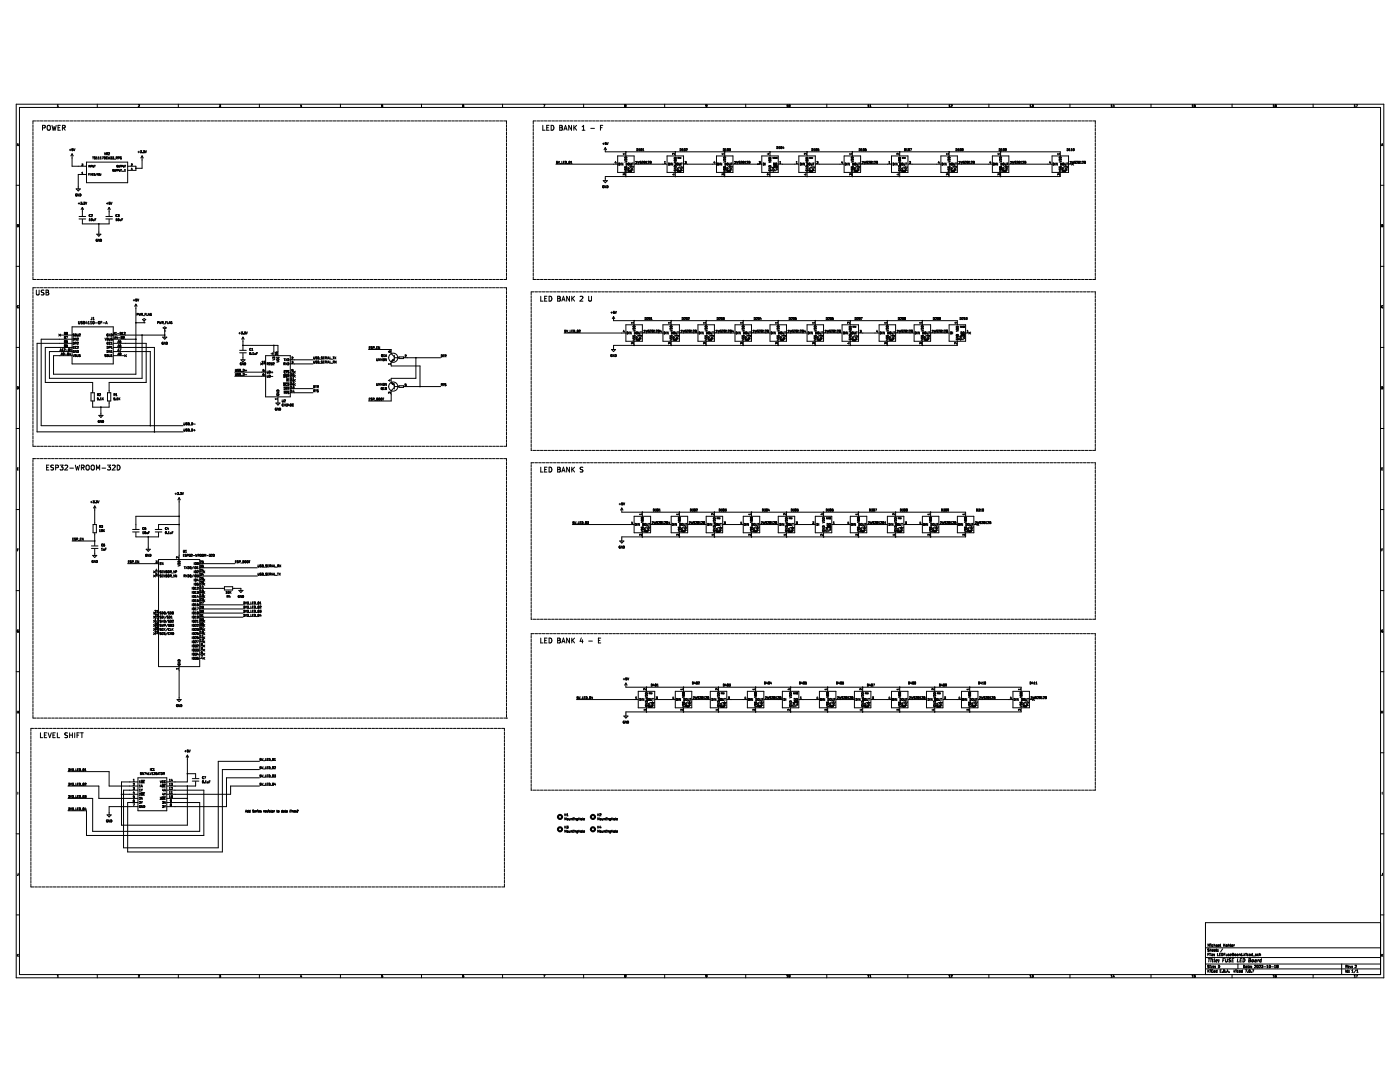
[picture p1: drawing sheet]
<svg xmlns="http://www.w3.org/2000/svg" width="279mm" height="216mm" viewBox="0 0 279 216" stroke-linecap="round" stroke-linejoin="round" font-family="sans-serif">
<g fill="none" stroke="#000" stroke-width=".2">
<path d="M3.2 20.8h273v174.3h-273zM3.2 37h.7M3.4 29.1l.2-.4 .1 .4M3.5 29h.2M3.9 21.4h271.6v173.1h-271.6zM6.6 24.9v.5M6.6 25.6v.6M6.6 26.4v.5M6.6 27.1v.6M6.6 27.9v.5M6.6 28.6v.5M6.6 29.3v.6"/>
<path d="M6.6 30.1v.5M6.6 30.8v.6M6.6 31.6v.5M6.6 32.3v.5M6.6 33v.6M6.6 33.8v.5M6.6 34.5v.6M6.6 35.3v.5M6.6 36v.5M6.6 36.7v.6M6.6 37.5v.5M6.6 38.2v.6"/>
<path d="M6.6 39v.5M6.6 39.7v.5M7.1 24.1l-.5 .1v.5M7.3 24.1h.6M8.1 24.1h.5M8.5 25.5h.4l.1-.4-.5-.1v1M8.8 24.1h.5M9.5 25.2l.1-.2 .4 .2 .1 .5-.2 .2-.4-.1zM9.5 24.1h.6M10.3 24.1h.5M10.4 25l.2 1 .2-.7 .2 .7 .2-1M11 24.1h.6"/>
<path d="M11.4 21.3h.3M11.4 21l.2-.1v.4M11.6 25.5h.3M11.8 24.1h.5M12 25h-.4v1h.4M12.5 25.5h.4l.1-.4-.5-.1v1M12.5 24.1h.5M12.7 25.5l.3 .5M13.2 24.1h.6M13.9 29.9h.3M14 24.1h.5M14 29.8v.3"/>
<path d="M14.4 30.7v2.5h2.9M14.4 30.7l-.3 .4M14.4 30.7l.2 .4M14.5 29.8h.1M14.5 29.8l.1 .2h-.3M14.6 29.7h-.2l-.1 .2 .2-.1M14.7 29.7l.1 .4 .2-.4M14.7 24.1h.6M15.2 37.7h.8l-.4 .4zM15.3 38.7l-.2 .1v.3h.2l-.1-.2M15.5 24.1h.5M15.7 38.7v.4l-.2-.4v.4"/>
<path d="M15.9 38.7l.3 .2-.2 .2zM16.2 24.1h.5M16.3 32.7h.2v.2M16.3 33h.1M16.3 34.7h.2M16.3 34.5l.1-.1v.3M16.5 32.9h.1M16.5 33h-.1M16.5 32.9v.1M16.5 33h.1M16.9 24.1h.6M17.3 32.3h8.2v4.2h-8.2z"/>
<path d="M17.3 34.8h-1.7v2.9M17.7 24.1h.5M17.7 33v.3M17.7 34.8h.1M17.9 34.6h-.2v.4M18 34.6v.4M18 33v.3l-.1-.3v.3M18.1 34.6l.2 .4M18.3 34.6l-.2 .4M18.4 33.1l-.2 .1M18.4 33h-.2v.3M18.4 33h.1"/>
<path d="M18.4 33v.1M18.4 33.1h.1M18.4 24.1h.6M18.4 34.8h.2M18.5 31.3h.2M18.5 33l.2 .3M18.6 31.3v.4M18.6 34.6h-.2v.4h.2M18.7 33.3h.1M18.7 33v.3M18.7 34.6l.2 .2-.1 .2zM18.8 31.7h.2"/>
<path d="M18.8 33h.2M18.9 33v.3M19 31.7h.1M19 31.3l-.2 .1 .2 .3M19.1 24.1h.6M19.2 31.7h.2M19.2 31.4l.1-.1v.4M19.3 34.6l-.3 .4M19.4 35l.1-.4 .1 .4M19.4 34.9h.2M19.4 20.8v.6M19.6 31.7h.2"/>
<path d="M19.6 31.4h.1M19.7 31.4v.3M19.7 31.4h-.1M19.7 34.6l.2 .2-.1 .2zM19.9 24.1h.5M20 31.4l.1-.1v.4M20 31.7h.2M20 35h.1M20.1 34.6l-.1 .4M20.4 31.3h.2l-.1 .4M20.6 24.1h.6M20.8 31.5h.1"/>
<path d="M20.8 30.5l.2 .4 .1-.4M20.9 31.5l.1-.2h-.2v.4h.2M20.9 31.5h.1M21 31.5h.1M21 31.5v.2M21 31.7h.1M21.2 31.6v.1M21.2 31.4v.2M21.2 31.7h.2M21.2 31.4h.1M21.3 30.7l.2 .2M21.4 24.1h.5"/>
<path d="M21.4 31.3l-.2 .1M21.5 30.7h-.3M21.5 30.6l-.3-.1v.4M21.5 30.6v.1M21.6 31.3l.1 .4v-.3l.1 .3 .1-.4M21.8 30.5h-.2M21.8 30.5h.1M21.8 30.5l.1 .1M21.9 30.6h.1M21.9 30.6l-.3 .3h.3M22 31.3h.3l-.1 .2 .1 .2h-.2M22 31.7h.1"/>
<path d="M22.1 24.1h.5M22.4 31.3h.3l-.1 .2M22.4 31.7h.1M22.5 31.7h.1M22.6 33.8l-.1 .1 .1 .2M22.6 33.8h.1M22.6 31.5h.1M22.7 31.5v.2M22.7 31.7h-.1M22.7 33.8v.3M22.7 34.1h-.1M22.8 31.8h.3"/>
<path d="M22.8 24.1h.6M22.9 33.8v.3M22.9 34.1h.1M23 34.1h.1M23 33.8v.3M23.2 33.8h.1M23.2 31.5h.2v-.2h-.2v.4M23.3 33.8v.3M23.3 31.5l.1 .2M23.3 33l.1 .3 .1-.3M23.4 33h.1M23.4 33h-.1"/>
<path d="M23.5 34h.1M23.5 33h.1M23.6 33.8h.1M23.6 33.8h-.1v.3M23.6 24.1h.5M23.6 33.8v.2M23.6 34h.1M23.7 33v.3M23.7 33.3h.1M23.8 31.5h-.2M23.8 31.3h-.2v.4M23.8 31.3h.1"/>
<path d="M23.8 33.8v.3M23.8 34.1h.1M23.8 31.3v.2M23.8 31.5h.1M23.9 33.3h-.1M23.9 33v.3M24 34.1h-.1M24 33.8v.3M24 33h.2M24 31.4v.2M24 31.6v.1M24 31.4h.1"/>
<path d="M24.1 33v.3M24.1 33.8h.2M24.2 31.5v.2h-.2M24.2 33.8v.3M24.2 31.3l-.2 .1M24.3 34.2h.5M24.3 24.1h.6M24.4 33h-.1v.3M24.4 33.1l-.1 .1M24.4 33h.1M24.4 33l.1 .1M24.4 33.1h.1"/>
<path d="M24.5 33.1h.1M24.5 33.1h-.1M24.6 33v.3M24.6 33.3h.1M24.7 33.3h.1M24.8 33.3h-.1M24.8 33v.3M24.9 34.1h.2M24.9 33.9l.1-.1v.3M24.9 33h.2M25 33v.3M25.1 24.1h.5"/>
<path d="M25.5 33.2h1.6v.8h-1.6M25.8 24.1h.5M26.2 32.7h.1M26.3 32.7h.1M26.3 32.7h-.1M26.3 33.5l-.1 .3h.2M26.4 32.7l-.2 .3h.2M26.4 33.6v.3M26.5 24.1h.6M27.3 24.1h.5M27.5 30.3h.3M27.7 30.2v.3"/>
<path d="M27.8 20.9h-.2M27.8 20.9h.1M27.8 20.9l-.2 .4h.3M28 30.1h.3l-.2 .1 .1 .1M28 30.4v.1M28 30.5h.1M28 24.1h.6M28.2 30.3h.1M28.3 30.3l-.2 .2M28.4 31.1v2.5h-1.3M28.4 31.1l-.3 .4M28.4 31.1l.2 .4"/>
<path d="M28.5 30.5h.1M28.5 30.5h-.1M28.6 30.4l.2 .1M28.6 30.1h.2v.1M28.8 24.1h.5M28.8 30.2h.1M28.8 30.2v.1M28.8 30.5h.1M28.8 30.3h.1M28.8 30.3v.2M29 30.1l.1 .4 .1-.4M29.5 24.1h.5"/>
<path d="M30.2 24.1h.6M31 24.1h.5M31.7 24.1h.6M32.5 24.1h.5M33.2 24.1h.5M33.9 24.1h.6M34.7 24.1h.5M35.4 24.1h.6M35.6 20.8v.6M36.2 24.1h.5M36.9 24.1h.5M37.6 24.1h.6"/>
<path d="M38.4 24.1h.5M39.1 24.1h.6M39.9 24.1h.5M40.6 24.1h.5M41.3 24.1h.6M42.1 24.1h.5M42.8 24.1h.6M43.6 24.1h.5M43.8 20.9h.2l-.1 .1 .1 .2-.2 .1M43.8 21.3h.1M44.3 24.1h.5M45 24.1h.6"/>
<path d="M45.8 24.1h.5M46.5 24.1h.6M47.3 24.1h.5M48 24.1h.5M48.7 24.1h.6M49.5 24.1h.5M50.2 24.1h.6M51 24.1h.5M51.7 24.1h.5M51.8 20.8v.6M52.4 24.1h.6M53.2 24.1h.5"/>
<path d="M53.9 24.1h.6M54.6 24.1h.6M55.4 24.1h.5M56.1 24.1h.6M56.9 24.1h.5M57.6 24.1h.6M58.3 24.1h.6M59.1 24.1h.5M59.8 24.1h.6M60.1 20.9l-.1 .3h.2M60.2 21v.3M60.6 24.1h.5"/>
<path d="M61.3 24.1h.5M62 24.1h.6M62.8 24.1h.5M63.5 24.1h.6M64.3 24.1h.5M65 24.1h.5M65.7 24.1h.6M66.5 24.1h.5M67.2 24.1h.6M67.9 20.8v.6M68 24.1h.5M68.7 24.1h.5"/>
<path d="M69.4 24.1h.6M70.2 24.1h.5M70.9 24.1h.6M71.7 24.1h.5M72.4 24.1h.5M73.1 24.1h.6M73.9 24.1h.5M74.6 24.1h.6M75.4 24.1h.5M76.1 24.1h.5M76.1 21.3h.1M76.2 21.3h.1"/>
<path d="M76.2 21l.2 .1M76.2 21v.1M76.4 20.9h-.2v.2M76.4 21.1h.1M76.4 21.1l-.2 .2M76.8 24.1h.6M77.6 24.1h.5M78.3 24.1h.6M79.1 24.1h.5M79.8 24.1h.5M80.5 24.1h.6M81.3 24.1h.5"/>
<path d="M82 24.1h.6M82.8 24.1h.5M83.5 24.1h.5M84.1 20.8v.6M84.2 24.1h.6M85 24.1h.5M85.7 24.1h.6M86.5 24.1h.5M87.2 24.1h.5M87.9 24.1h.6M88.7 24.1h.5M89.4 24.1h.6"/>
<path d="M90.1 24.1h.6M90.9 24.1h.5M91.6 24.1h.6M92.4 24.1h.5M92.4 20.9l-.1 .3 .2 .1M92.4 20.9h.1M92.5 21l-.2 .1M92.5 21v.1M92.5 20.9h-.1M92.5 21.3h.1M92.5 21.1h.1M92.6 21.1l-.1 .2"/>
<path d="M93.1 24.1h.6M93.8 24.1h.6M94.6 24.1h.5M95.3 24.1h.6M96.1 24.1h.5M96.8 24.1h.5M97.5 24.1h.6M98.3 24.1h.5M99 24.1h.6M99.8 24.1h.5M100.3 20.8v.6M100.5 24.1h.5"/>
<path d="M101.1 24.1v.6M101.1 24.9v.5M101.1 25.6v.6M101.1 26.4v.5M101.1 27.1v.5M101.1 27.8v.6M101.1 28.6v.5M101.1 29.3v.6M101.1 30v.6M101.1 30.8v.5M101.1 31.5v.6M101.1 32.3v.5"/>
<path d="M101.1 33v.5M101.1 33.7v.6M101.1 34.5v.5M101.1 35.2v.6M101.1 36v.5M101.1 36.7v.5M101.1 37.4v.6M101.1 38.2v.5M101.1 38.9v.6M101.1 39.7v.5M106.4 24.9v.5M106.4 25.6v.6"/>
<path d="M106.4 26.4v.5M106.4 27.1v.6M106.4 27.9v.5M106.4 28.6v.5M106.4 29.3v.6M106.4 30.1v.5M106.4 30.8v.6M106.4 31.6v.5M106.4 32.3v.5M106.4 33v.6M106.4 33.8v.5M106.4 34.5v.6"/>
<path d="M106.4 35.3v.5M106.4 36v.5M106.4 36.7v.6M106.4 37.5v.5M106.4 38.2v.6M106.4 39v.5M106.4 39.7v.5M107 24.1h-.6v.6M107.2 24.1h.5M107.9 24.1h.5M108.3 25v1h.5M108.5 20.9h.3l-.2 .4"/>
<path d="M108.6 24.1h.6M109.1 25.5h.3M109.4 24.1h.5M109.6 25h-.5v1h.5M110 25a.49 .49 0 0 1 .6 .5 .49 .49 0 0 1-.6 .5zM110.1 24.1h.6M110.9 24.1h.5M110.9 32.8h12.4M111.1 32.6h.1M111.1 32.4h.1M111.2 32.4h.1M111.3 32.2h-.2v.2"/>
<path d="M111.3 32.4v.2M111.3 32.6h-.1M111.4 32.2l.1 .4 .2-.4M111.6 24.1h.5M111.7 25h.3l.2 .2-.2 .3 .3 .3-.2 .2h-.4zM111.7 25.5h.3M111.7 32.6h.3M112.1 32.2v.4h.2M112.3 24.1h.6M112.5 32.4h.1M112.5 26l.4-1 .3 1M112.6 25.7h.5"/>
<path d="M112.7 32.2h-.2v.4h.2M112.8 32.2l.3 .2-.2 .2zM113.1 24.1h.5M113.1 32.6h.4M113.6 32.2v.4M113.6 32.2h.1M113.6 32.6h.1M113.7 32.2v.4M113.8 24.1h.6M113.9 32.3l.1-.1v.4M113.9 32.6h.3M114.1 25v1l-.6-1v1"/>
<path d="M114.5 25v1M114.6 24.1h.5M114.7 25.4l.4 .6M115.1 25l-.6 .6M115.3 24.1h.5M116 24.1h.6M116.2 25.3l.3-.3v1M116.2 26h.5M116.5 20.8v.6M116.8 24.1h.5M117.5 24.1h.6M117.9 25.6h.7"/>
<path d="M118.3 24.1h.5M119 24.1h.5M119.7 24.1h.6M119.8 25.5h.4M120.3 28.7h.3M120.3 25h-.5v1M120.4 36h.8l-.4 .5zM120.4 28.5v.3M120.5 24.1h.5M120.5 37.1l-.2 .1v.2h.2l-.1-.1M120.8 28.8h.1M120.8 29.5v.8h90.8v.8"/>
<path d="M120.8 29.5l-.2 .4M120.8 29.5l.2 .4M120.9 37.1v.4l-.2-.4v.4M120.9 28.6h.1M121 28.6h.1M121 28.8h-.1M121 28.4h-.2v.2h.1M121 28.6v.1M121 28.7v.1M121.1 37.1l.2 .1-.1 .3zM121.1 28.4l.2 .4 .1-.4M121.2 24.1h.6"/>
<path d="M122 24.1h.5M122.7 24.1h.5M122.8 32.2l-.1 .3h.3M122.9 32.4v.2M123.3 31.1h3.3v3.3h-3.3zM123.4 24.1h.6M123.5 32.5l.2 .2-.1 .2zM123.9 32.5v.4M124.2 24.1h.5M124.3 32.5v.4l-.2-.4v.4M124.7 21h.1M124.7 32.1l.4 .1-.4 .2"/>
<path d="M124.7 34l.4 .1-.4 .2M124.7 31.4l.3-.1 .1 .2h-.4zM124.7 31.8l.3-.1 .1 .3h-.4zM124.7 33.2l.1 .3M124.7 33.6l.1 .3M124.7 21l.1 .1M124.7 20.9v.1M124.7 21.3h.1M124.7 34.7l-.2 .1-.1-.1v.3M124.7 34.7h.1M124.8 20.9h.1M124.8 21.1h.1"/>
<path d="M124.8 21.1l-.1 .2M124.8 20.9h-.1M124.8 34.7l-.1 .3M124.8 33.9h.1M124.8 33.5h.1M124.8 30.6v.2M124.8 30.7h-.4l.1 .1M124.8 33.5l.2-.3 .1 .3M124.9 20.9h.1M124.9 21.1h.1M124.9 21.1l-.1 .2M124.9 20.9l-.1 .2"/>
<path d="M124.9 30.3v.8M124.9 34.4v.8M124.9 24.1h.6M125 32.5a.21 .21 0 0 1 .2 .2 .21 .21 0 0 1-.2 .2zM125.1 33.7l-.3 .2M125.1 33.7h.1M125.1 33.7v.2M125.1 32.6h.1M125.3 33.6h.2M125.3 33.9h.2M125.3 33.4v.2M125.3 33.7v.2"/>
<path d="M125.4 32.6v.3h.2v-.3M125.4 34.1l.1 .1M125.4 32.6h.2M125.4 32.6h.1M125.5 34.1h-.2M125.5 34.1h.1M125.5 34h.1M125.5 34h-.2v.2M125.5 34v.1M125.6 32.6h.1M125.6 34v.2M125.6 34.2h.1"/>
<path d="M125.6 34h.1M125.6 33.3l-.3 .3M125.6 24.1h.6M125.6 33.6l-.3 .3M125.7 34h-.1M125.7 34h.1M125.7 34.2h.1M125.7 34.1v.1M125.8 33.3h.6l-.3 .6zM125.8 33.9h.6M125.8 32.5v.4M125.8 32.9h.1"/>
<path d="M125.8 34.1h.1M125.9 34.1h.1M125.9 34v.2M125.9 34h.1M125.9 34.2h.1M126 34.1h.1M126 34v.1M126 34.1h-.1M126 34.1l-.1 .1M126 32.5v.4h-.2M126.1 33.1v1M126.2 32.5h.2"/>
<path d="M126.3 32.5v.4M126.4 24.1h.5M126.6 32.8h6.5M127 32.2l-.2 .1M127 32.2h.1M127 32.2l-.2 .4h.3M127.1 29.7l.2 .1-.1 .3zM127.1 24.1h.6M127.2 32.2l.1 .4 .1-.3 .1 .3 .1-.4M127.5 29.8l.1-.1v.4M127.5 30.1h.2M127.7 32.3h.1"/>
<path d="M127.8 32.3v.1M127.8 32.4l.2 .1M127.9 24.1h.5M127.9 29.7v.3M127.9 30v.1M127.9 29.7h.1M127.9 29.7h.2M127.9 30.1h.2M128 32.6h-.3M128 32.2l-.3 .1M128 32.5v.1M128.1 29.7h.1"/>
<path d="M128.1 30v.1M128.1 29.7v.3M128.1 32.2l.3 .1M128.3 30.1h.2M128.3 29.8h.1M128.3 29.7l.1 .4M128.3 29.7v.1M128.4 32.3l-.3 .3h.3M128.4 32.3h.1M128.5 32.5v.1M128.5 32.3h.1M128.5 32.6h.1"/>
<path d="M128.6 32.2l-.1 .1M128.6 32.3v.1M128.6 32.6h.1M128.6 32.4l-.1 .1M128.6 32.2l.2 .1M128.6 32.4h.1M128.6 32.2h.1M128.6 24.1h.6M128.7 32.4h.1M128.7 32.3v.1M128.7 32.4l-.1 .2M128.7 32.3h.1"/>
<path d="M128.8 32.3h.1M128.8 32.3h-.1M128.9 32.3l.1-.1v.4M128.9 32.6h.2M129.3 32.2l.2 .1M129.3 24.1h.6M129.5 32.3l-.2 .3h.2M129.5 32.3h.1M129.7 32.4h.2M129.9 32.2h-.2v.4h.2v-.2M129.9 32.2h.1M129.9 32.2v.1"/>
<path d="M129.9 32.3v.1M129.9 32.3h.1M130.1 24.1h.5M130.8 24.1h.6M131.6 24.1h.5M132.3 24.1h.5M132.6 32.6h.2M132.6 32.3l.1-.1v.4M132.6 32.3h.1M132.6 20.8v.6M133 24.1h.6M133.1 31.1h3.3v3.3h-3.3z"/>
<path d="M133.4 32.5l.3 .2-.2 .2zM133.8 24.1h.5M133.8 32.5v.4M134.3 32.5v.4l-.3-.4v.4M134.4 34.7h.2M134.5 34.7v.2l-.3-.1M134.5 24.1h.6M134.5 33.5h.5l-.5 .2h.5M134.5 32.2l.5 .1-.5 .1M134.6 33.9v.2l.4-.1M134.6 31.8h.3l.1 .2h-.5zM134.6 33.1h.3l.1 .2h-.5z"/>
<path d="M134.6 31.4h.3l.1 .2h-.5zM134.6 30.6v.2l-.3-.2v.2M134.7 32.5a.21 .21 0 0 1 .3 .2 .21 .21 0 0 1-.3 .2zM134.8 30.3v.8M134.8 34.4v.8M134.8 34h.2M134.9 32.6h.1M135 34h.1M135.1 32.6l.1 .3h.2v-.3M135.2 32.6h.1M135.2 32.6h-.1M135.2 34h.1"/>
<path d="M135.2 33.7h.1M135.2 33.5v.2M135.2 33.8v.2M135.2 34.2h.1M135.3 34.2v.1M135.3 24.1h.5M135.3 31.6v-.2l.1 .2v-.2v.2M135.3 34.1l-.1 .2M135.3 34.1h.1M135.3 34.2h.1M135.3 32.6h.1M135.3 34.1v.1"/>
<path d="M135.4 34.2v.1M135.4 34.3h.1M135.5 34.1l-.1 .1M135.5 34.3h.1M135.5 34.1h.1M135.5 33.3l-.3 .4M135.5 33.7l-.3 .3M135.5 34.2v.1M135.6 31.4v.2M135.6 34.1h-.1M135.6 34.1h.1M135.6 32.5v.4"/>
<path d="M135.6 32.9h.1M135.6 34h.7M135.6 33.3h.7l-.3 .7zM135.7 34.2h.1M135.7 29.7l.3 .1-.2 .3zM135.8 31.4v.2l-.1-.2v.2M135.8 34.1h-.1v.2h.1M135.8 34.1h.1M135.8 32.5v.4h-.2M135.8 34.2h.1M135.8 34.2v.1M135.8 34.3h.1"/>
<path d="M135.8 34.1v.1M135.9 31.4v.2M135.9 32.5h.3M136 33.2v1M136 24.1h.5M136.1 32.5v.4M136.1 29.8l.1-.1v.4M136.1 30.1h.2M136.4 32.8h6.6M136.5 29.7v.3M136.5 30l.1 .1M136.6 29.7l.1 .1-.1 .3"/>
<path d="M136.6 29.7h-.1M136.7 32.2h.2l-.1 .2 .1 .2h-.2M136.7 24.1h.6M136.9 29.7h.1M136.9 29.7h.2M137.1 29.7h.1M137.1 29.7l-.2 .4h.2M137.5 24.1h.5M138.2 24.1h.6M139 24.1h.5M139.7 24.1h.5M140.4 24.1h.6"/>
<path d="M141 20.9l-.2 .1 .1 .1h.1M141 20.9h.1M141.1 20.9v.3l-.2 .1M141.1 21.1h-.1M141.1 21.1h.1M141.2 24.1h.5M141.9 24.1h.6M142.6 32.2l-.1 .3h.2M142.7 32.4v.2M142.7 24.1h.5M143 31.1h3.3v3.3h-3.3zM143.2 32.5l.2 .2-.1 .2z"/>
<path d="M143.4 24.1h.5M143.6 32.5v.4M144 32.5v.4l-.2-.4v.4M144.1 35v-.3l.1 .1 .3-.1v.3M144.1 24.1h.6M144.3 29.7a.21 .21 0 0 1 .3 .2 .21 .21 0 0 1-.3 .2zM144.4 32.1l.4 .1-.4 .2M144.4 34l.4 .1-.4 .2M144.4 31.8l.3-.1 .1 .3h-.4zM144.4 33.6v.2M144.4 33.2v.2M144.4 33.8h.1"/>
<path d="M144.4 33.4h.1M144.4 33.8h.2M144.4 33.4h.2M144.5 31.3l-.1 .2h.4v-.2M144.5 30.7h-.4l.1 .1M144.5 30.6v.2M144.5 31.3h.2M144.5 31.3h.1M144.5 29.7l.1 .1M144.6 33.8h.1M144.6 33.4h.1M144.6 33.4l.1-.2 .1 .3"/>
<path d="M144.6 33.7v.1M144.6 30.3v.8M144.6 34.4v.8M144.6 33.7h.2v.2M144.6 33.7h.1M144.7 32.5l.2 .2-.1 .2zM144.7 31.3h.1M144.7 30.1h.3M144.7 29.8l.2-.1v.4M144.9 24.1h.5M145 33.6h.2M145 33.4v.2"/>
<path d="M145 33.7v.2M145 33.9h.2M145.1 34.1h.1M145.1 34.1l.1 .1M145.2 29.7v.3M145.2 30v.1M145.2 34.1h.1M145.2 34h-.1v.2M145.2 34h.1M145.2 29.7l.2 .1-.2 .3M145.2 29.7h.1M145.2 34v.1"/>
<path d="M145.4 33.6l-.4 .3M145.4 33.3l-.4 .3M145.4 34.2h.1M145.4 34.1v.1M145.4 34l-.1 .1 .1 .1M145.4 34h.1M145.5 33.9h.7M145.5 33.3h.7l-.4 .6zM145.5 30l.2 .1M145.5 29.7h.3l-.1 .1M145.5 32.5v.4M145.5 32.9h.1"/>
<path d="M145.6 34.1h.1M145.6 32.9h.1M145.6 24.1h.6M145.6 34v.2h.1M145.6 34h.1M145.7 34h.1M145.7 34.1h-.1M145.7 34.1h.1M145.7 34v.1M145.7 34.2h.1M145.7 34.1v.1M145.7 32.9h.1"/>
<path d="M145.7 29.8v.1M145.7 30v.1M145.7 29.9v.1M145.8 32.5l-.1 .4M145.8 33.1v1M145.9 32.5h.2M146 32.5v.4M146.3 32.8h5.7M146.4 24.1h.5M146.6 32.2h.2M146.6 32.2v.1M146.8 32.2v.1"/>
<path d="M146.8 32.3l-.2 .3h.2M147 32.2l.1 .4v-.3l.1 .3 .1-.4M147.1 24.1h.5M147.5 32.6h.1M147.5 32.3h.1M147.5 32.3v.1M147.5 32.4l.2 .1M147.7 32.6h-.1M147.7 32.6h.1M147.7 32.2l-.2 .1M147.7 32.5v.1M147.8 24.1h.6"/>
<path d="M148 32.2h-.1M148 32.2h.1M148 32.2l.1 .1M148.1 32.3l-.3 .3h.3M148.1 32.3h.1M148.2 32.3h.3M148.2 32.3h.1M148.3 32.4v.2h.2M148.3 32.3h.1M148.3 32.3v.1M148.3 32.4h.1M148.4 32.4l.1 .1"/>
<path d="M148.5 32.3h.1M148.5 32.3l-.1 .1M148.5 32.5v.1M148.6 24.1h.5M148.6 32.6h.3M148.6 32.3l.2-.1v.4M148.8 20.8v.6M149 32.2l.3 .1M149.3 32.3l-.3 .3h.3M149.3 32.3h.1M149.3 24.1h.6M149.4 32.4h.2"/>
<path d="M149.6 32.4h.1M149.6 32.3v.1M149.7 32.3l-.3-.1v.4h.3l-.1-.2M149.7 32.3h.1M149.7 32.3h-.1M150.1 24.1h.5M150.8 24.1h.5M151.5 32.2h.2v.2M151.5 32.6h.1M151.5 24.1h.6M151.5 32.6h.2M151.7 32.4h.1"/>
<path d="M151.7 32.6h.1M151.7 32.4v.2M152 31.1h3.3v3.3h-3.3zM152.3 24.1h.5M152.3 32.5l.3 .2-.2 .2zM152.7 32.5v.4M153 24.1h.6M153.2 34.7h.1M153.2 34.7v.2M153.2 34.7l.3 .3v-.3M153.3 30.6h.2M153.4 30.6v.2l-.3-.1"/>
<path d="M153.4 33.5h.5l-.5 .2h.5M153.4 32.2l.5 .1-.5 .1M153.5 31.9l.3-.1 .1 .2h-.5zM153.5 31.5l.3-.1 .1 .2h-.5zM153.5 33.1h.3l.1 .2h-.5zM153.5 33.9v.2l.4-.1M153.7 30.3v.8M153.7 34.4v.8M153.8 24.1h.5M153.8 33.9l-.1 .1M153.8 33.9h.1M153.8 33.9l.1 .1"/>
<path d="M153.9 34h.1M154 33.4h.7M154.3 33.4l.4 .7h-.7zM154.3 33.3v.9M154.4 32.5l.2 .2-.1 .2zM154.4 31.4v.2l-.1-.2v.2M154.5 31.6v-.2l.1 .2M154.5 31.6h.1M154.5 24.1h.5M154.5 33.2l.1 .1M154.6 33.1l-.1 .2M154.6 33.1h.1"/>
<path d="M154.6 33.1v.1M154.6 33.2h-.1M154.6 33.2h.1M154.7 33.1v.2M154.7 33.3h.1M154.7 33.1h.1M154.8 33.1h-.1M154.8 33.3h.1M154.8 33.1h.1M154.8 33.2v.1M154.8 31.4v.2l-.1-.2v.2M154.9 33.4h.2"/>
<path d="M154.9 33.7h.2M154.9 31.6l.1-.2v.2M154.9 31.6h.1M155 33.2h.1M155 31.6h.1M155 32.9h-.1M155 29.3l.3 .1-.2 .3zM155 33.1l.1 .2M155 33.1h.1M155.1 33.2h.1M155.1 33.3h.1M155.1 33.1h.1"/>
<path d="M155.1 33.1v.1M155.1 33.2v.1M155.1 33.7l-.3 .4M155.1 33.4v.2M155.1 33.7v.2M155.1 33.4l-.3 .3M155.2 24.1h.6M155.3 32.8h4.1M155.4 29.4l.1-.1v.4M155.4 29.7h.3M155.6 32.6h.2M155.6 32.3l.1-.1v.4"/>
<path d="M155.9 29.3v.3M155.9 29.6h.1M155.9 29.3h.1M156 24.1h.5M156 29.3h.1M156 29.3v.3M156 29.6h.1M156.3 29.2l-.1 .3h.3M156.4 29.4v.3M156.7 24.1h.6M157 21.3h.3M157 21l.1-.1v.4"/>
<path d="M157.5 24.1h.5M157.5 20.9v.4l.1-.4M157.5 20.9h.1M157.6 20.9h.1M158.2 24.1h.5M158.9 32.6h.2M158.9 32.3l.1-.1v.4M158.9 24.1h.6M159.4 31.1h3.3v3.3h-3.3zM159.7 24.1h.5M159.7 32.5l.3 .2-.2 .2zM160.1 32.5v.4"/>
<path d="M160.4 24.1h.6M160.6 32.5v.4l-.3-.4v.4M160.7 34.7h.2M160.8 34.7v.2l-.3-.1M160.8 33.5h.5l-.5 .2h.5M160.8 32.2l.5 .1-.5 .1M160.9 33.1h.3l.1 .2h-.5zM160.9 33.9v.2l.4-.1M160.9 31.5l.3-.1 .1 .2h-.5zM160.9 31.9l.3-.1 .1 .2h-.5zM160.9 30.6v.2l-.3-.2v.2M161 32.5a.21 .21 0 0 1 .3 .2 .21 .21 0 0 1-.3 .2z"/>
<path d="M161.1 30.3v.8M161.1 34.4v.8M161.1 34h.2M161.2 24.1h.5M161.2 32.6h.1M161.3 34h.1M161.4 32.6l.1 .3h.2v-.3M161.5 32.6h-.1M161.5 32.6h.1M161.5 34h.1M161.5 33.7h.1M161.5 33.5v.2"/>
<path d="M161.5 33.8v.2M161.5 34.2h.1M161.6 34.2v.1M161.6 31.6v-.2l.1 .2v-.2v.2M161.6 34.1l-.1 .2M161.6 34.1h.1M161.6 34.2h.1M161.6 32.6h.1M161.6 34.1v.1M161.7 34.2v.1M161.8 34.1l-.1 .1M161.8 33.7l-.3 .3"/>
<path d="M161.8 33.3l-.3 .4M161.8 34.1h.1M161.8 34.2l-.1 .1M161.8 31.4v.2M161.9 32.5v.4M161.9 32.9h.1M161.9 24.1h.5M161.9 34h.7M161.9 33.3h.7l-.3 .7zM162 29.7l.3 .1-.2 .3zM162.1 31.4v.2l-.1-.2v.2M162.1 34.2h-.1"/>
<path d="M162.1 34.1h-.1v.2h.1M162.1 34.1h.1M162.1 32.5v.4h-.2M162.1 34.2v.1M162.1 34.2h.1M162.1 34.3h.1M162.1 34.1v.1M162.2 31.4v.2M162.2 32.5h.3M162.3 33.2v1M162.4 32.5v.4M162.4 30.1h.2"/>
<path d="M162.4 29.8l.1-.1v.4M162.6 24.1h.6M162.7 32.8h5.8M162.8 29.7v.3M162.8 30l.1 .1M162.9 29.7h.1M162.9 30.1h.1M162.9 29.7h-.1M163 29.7h.1M163 32.2h.2l-.1 .2 .1 .2h-.2M163 29.7v.3M163 30v.1"/>
<path d="M163.2 30v.1M163.2 30.1h.2M163.2 29.8h.2M163.2 29.8v.1M163.4 24.1h.5M163.4 29.8v.1M163.4 29.9v.1M163.4 30v.1M163.4 29.7h-.2v.2M164.1 24.1h.6M164.8 24.1h.6M165 20.8v.6"/>
<path d="M165.6 24.1h.5M166.3 24.1h.6M167.1 24.1h.5M167.8 24.1h.5M168 32.2l-.1 .3h.3M168.1 32.4v.2M168.5 31.1h3.3v3.3h-3.3zM168.5 24.1h.6M168.7 32.5l.2 .2-.1 .2zM169.1 32.5v.4M169.3 24.1h.5M169.5 32.5v.4l-.2-.4v.4"/>
<path d="M169.7 34.7h-.1v.3M169.8 34.7h.1M169.8 34.7h-.1M169.9 32.1l.4 .1-.4 .2M169.9 34l.4 .1-.4 .2M169.9 33.6l.1 .3M169.9 31.8l.3-.1 .1 .3h-.4zM169.9 31.4l.3-.1 .1 .2h-.4zM169.9 33.2l.1 .3M169.9 34.7h.1M170 34.7l-.1 .3M170 33.9h.1"/>
<path d="M170 33.5h.1M170 30.6v.2M170 30.7h-.4l.1 .1M170 24.1h.6M170.1 30.3v.8M170.1 34.4v.8M170.1 32.5l.3 .2-.2 .2zM170.2 33.2l-.2 .3M170.2 33.6l-.2 .3M170.2 33.6h.1M170.2 33.2l.1 .1M170.3 33.3v.2"/>
<path d="M170.3 33.6v.1M170.3 33.7h.1M170.3 33.7v.2M170.5 33.6h.2M170.5 33.4v.2M170.5 33.7v.2M170.5 33.9h.2M170.6 32.6v.3h.1M170.6 34.1l.1 .1M170.6 32.6h.2v.3M170.6 32.6h.1M170.6 34l-.1 .2"/>
<path d="M170.6 34h.1M170.7 34h.1M170.7 34.1h-.2M170.7 34.1h.1M170.7 34v.1M170.8 32.9h-.1M170.8 24.1h.5M170.8 34v.2M170.8 34.2h.1M170.8 34h.1M170.8 33.3l-.3 .3M170.8 33.6l-.3 .3"/>
<path d="M170.9 34h.1M170.9 34h-.1M170.9 34.1v.1M170.9 34.2h.1M171 33.9h.6M171 33.3h.6l-.3 .6zM171 32.5v.4M171 32.9h.1M171 34.1h.1M171 32.9h.2M171.1 34v.2M171.1 34.1h.1"/>
<path d="M171.1 34h.1M171.1 34.2h.1M171.2 34v.1M171.2 34.1h.1M171.2 34.1h-.1M171.2 34.1l-.1 .1M171.2 32.9h.1M171.2 32.5v.4M171.3 33.1v1M171.4 32.5h.2M171.5 29.7a.21 .21 0 0 1 .2 .2 .21 .21 0 0 1-.2 .2zM171.5 32.5v.4"/>
<path d="M171.5 24.1h.5M171.7 29.7v.1M171.8 32.8h6.1M171.9 29.8l.1-.1v.4M171.9 30.1h.2M172.1 32.2l-.1 .1M172.1 32.2l.2 .1-.3 .3h.3M172.1 32.2h.1M172.2 24.1h.6M172.4 29.7l-.2 .1 .2 .3M172.4 29.7h.1M172.4 29.7v.3"/>
<path d="M172.4 30v.1M172.4 32.2l.1 .4 .1-.3 .1 .3 .1-.4M172.7 30v.1M172.7 29.9h-.1M172.7 29.8l.2 .1-.2 .2M172.7 29.8v.1M172.8 29.7l-.1 .1v.2M172.9 32.3h.1M173 32.3v.1M173 32.4h.1M173 24.1h.5M173.1 32.4h.1"/>
<path d="M173.1 32.4v.2h-.2M173.2 32.2l-.3 .1M173.2 21.3h.2M173.2 21l.1-.1v.4M173.3 32.2l.3 .1M173.6 32.3l-.3 .3h.3M173.6 32.3h.1M173.6 21.3h.2M173.6 21l.1-.1v.4M173.6 21h.1M173.7 32.3h.1M173.7 32.5v.1"/>
<path d="M173.7 24.1h.6M173.7 32.6h.1M173.8 32.2l-.1 .1M173.8 32.3v.1M173.8 32.6h.1M173.8 32.4l-.1 .1M173.8 32.2l.2 .1M173.8 32.4h.1M173.8 32.2h.1M173.9 32.4h.1M173.9 32.3v.1M173.9 32.3h.1"/>
<path d="M173.9 32.4l-.1 .2M174 32.3h.1M174 32.3h-.1M174.1 32.6h.2M174.1 32.3l.1-.1v.4M174.1 32.3h.1M174.5 24.1h.5M174.7 32.2h-.2M174.7 32.2h.1M174.7 32.2v.1M174.7 32.3l-.2 .3h.2M174.7 32.3h.1"/>
<path d="M174.9 32.4h.1M175 32.4h.1M175.1 32.3l-.1 .1M175.1 32.3l-.2-.1v.4h.2M175.1 32.3h.1M175.1 32.4v.1M175.1 32.5h.1M175.1 32.5v.1M175.2 24.1h.5M175.9 24.1h.6M176.7 24.1h.5M177.4 32.6h.2"/>
<path d="M177.4 32.3l.1-.1v.4M177.4 24.1h.6M177.9 31.1h3.3v3.3h-3.3zM178.2 24.1h.5M178.2 32.5l.2 .2-.1 .2zM178.6 32.5v.4M178.9 24.1h.5M179 30.8h.1M179 32.5v.4l-.2-.4v.4M179.1 30.6l-.1 .2M179.1 30.6l.3 .2v-.2M179.1 30.6h.1"/>
<path d="M179.1 34.7h.3M179.3 34.7v.2l-.3-.1M179.3 33.5h.4l-.4 .2h.4M179.3 32.2l.4 .1-.4 .1M179.4 33.1h.2l.1 .2h-.4zM179.4 33.9v.2l.3-.1M179.4 31.4l-.1 .2h.4v-.2M179.4 31.8l-.1 .2h.4v-.2M179.4 31.4h.2M179.4 31.8h.2M179.4 31.8h.1M179.4 31.4h.1"/>
<path d="M179.5 32.5l.3 .2-.2 .2zM179.6 30.3v.8M179.6 34.4v.8M179.6 24.1h.6M179.6 31.8h.1M179.6 31.4h.1M179.7 33.9l-.1 .1M179.7 33.9h.1M179.7 33.9v.1M179.7 34h.1M180 33.5v.2M180 33.8v.2"/>
<path d="M180 34h.1M180 33.7h.1M180 34.2h.1M180 34.2l.1 .1M180.1 31.6v-.2l.1 .2v-.2v.2M180.1 34.1h-.1v.2M180.1 34.1h.1M180.1 34.2h.1M180.1 34.1v.1M180.2 34.2v.1M180.2 34.3h.1M180.2 34.1v.1"/>
<path d="M180.3 34.1h-.1M180.3 34.3h.1M180.3 33.3l-.3 .4M180.3 33.7l-.3 .3M180.3 34.2l.1 .1M180.3 31.4v.2M180.3 34.1h.1M180.4 32.5v.4M180.4 34.3h-.1M180.4 34.3h.1M180.4 24.1h.5M180.4 32.9h.1"/>
<path d="M180.4 34h.7M180.4 33.3h.7l-.4 .7zM180.5 34.2h.1M180.5 29.7a.21 .21 0 0 1 .2 .2 .21 .21 0 0 1-.2 .2zM180.6 32.9h-.2M180.6 34.1l-.1 .2h.1M180.6 34.2h.1M180.6 34.1h.1M180.6 31.4v.2l-.2-.2v.2M180.6 32.9h.1M180.6 32.5v.4M180.6 34.1v.1"/>
<path d="M180.6 34.2v.1M180.6 34.3h.1M180.7 31.4v.2M180.7 29.7v.1M180.7 32.5h.3M180.7 33.2v1M180.8 32.5v.4M180.9 30.1h.2M180.9 29.8h.1M181 29.7l-.1 .1M181 29.7v.4M181.1 24.1h.6"/>
<path d="M181.2 20.8v.6M181.2 32.8h6.6M181.4 29.7v.4M181.4 29.7h.1M181.4 30.1h.1M181.5 29.7h.1M181.5 30.1h-.1M181.5 32.2h.2l-.1 .2h.1M181.5 32.6h.1M181.5 30v.1M181.5 29.7v.3M181.7 29.7h.2l-.1 .4"/>
<path d="M181.7 32.4h.1M181.7 32.4l-.2 .2M181.9 24.1h.5M182.6 24.1h.5M183.3 24.1h.6M184.1 24.1h.5M184.8 24.1h.6M185.6 24.1h.5M186.3 24.1h.5M187 24.1h.6M187.3 32.2l-.1 .3h.3M187.4 32.4v.2"/>
<path d="M187.8 24.1h.5M187.8 31.1h3.3v3.3h-3.3zM188 32.5l.2 .2-.1 .2zM188.4 32.5v.4M188.5 24.1h.6M188.8 32.5v.4l-.2-.4v.4M189 34.7h-.1v.3M189.1 34.7h.1M189.1 34.7h-.1M189.2 32.1l.4 .1-.4 .2M189.2 34l.4 .1-.4 .2M189.2 31.4l.3-.1 .1 .2h-.4z"/>
<path d="M189.2 31.8l.3-.1 .1 .3h-.4zM189.2 33.2l.1 .3M189.2 33.6l.1 .3M189.2 34.7h.1M189.3 24.1h.5M189.3 34.7l-.1 .3M189.3 33.9h.1M189.3 33.5h.1M189.3 30.6v.2M189.3 30.7h-.4l.1 .1M189.4 21.3h.2M189.4 21l.1-.1v.4"/>
<path d="M189.4 30.3v.8M189.4 34.4v.8M189.5 32.5l.2 .2-.1 .2zM189.5 33.2l-.2 .3M189.5 33.6l-.2 .3M189.5 33.6h.1M189.5 33.2l.1 .1M189.6 33.3v.2M189.6 33.6v.1M189.6 33.7h.1M189.6 33.7v.2M189.8 20.9h.2"/>
<path d="M189.8 20.9h.1M189.8 33.6h.2M189.8 33.4v.2M189.8 33.7v.2M189.8 33.9h.2M189.9 32.6v.3h.2v-.3M189.9 34.1l.1 .1M189.9 32.6h.2M189.9 32.6h.1M189.9 34l-.1 .2M189.9 34h.1M190 34h.1"/>
<path d="M190 34.1h-.2M190 20.9h.1M190 34.1h.1M190 34v.1M190 24.1h.5M190 20.9l-.2 .4h.2M190.1 32.6h.1M190.1 34.2h.1M190.1 34v.2M190.1 34h.1M190.2 33.6l-.4 .3M190.2 33.3l-.4 .3"/>
<path d="M190.2 34h.1M190.2 34h-.1M190.2 34.1v.1M190.2 34.2h.1M190.3 33.9h.6M190.3 33.3h.6l-.3 .6zM190.3 32.5v.4M190.3 32.9h.1M190.3 34.1h.1M190.4 34v.2M190.4 34.1h.1M190.4 34h.1"/>
<path d="M190.5 34.1h-.1M190.5 34.2h-.1M190.5 34.1h.1M190.5 34v.1M190.5 34.1v.1M190.5 32.5v.4h-.2M190.6 33.1v1M190.7 32.5h.2M190.7 24.1h.6M190.8 29.7a.21 .21 0 0 1 .2 .2 .21 .21 0 0 1-.2 .2zM190.8 32.5v.4M191 29.7v.1"/>
<path d="M191.1 32.8h6.9M191.2 29.8l.1-.1v.4M191.2 30.1h.2M191.4 32.3h.2l-.3 .3h.3M191.5 24.1h.5M191.7 29.7l-.1 .1 .1 .3M191.7 29.7h.1M191.8 29.7v.3M191.8 30l-.1 .1M191.8 32.2l.1 .4v-.3l.1 .3 .1-.4M192 29.8h.1M192 29.7v.1"/>
<path d="M192 29.7h.1M192 30v.1M192 29.9v.1M192 29.7h.2M192 29.8l.1 .1M192.1 29.9l.1 .1-.2 .1M192.2 29.8h-.1M192.2 29.7v.1M192.2 24.1h.6M192.2 32.3h.1M192.3 32.3v.1M192.3 32.4h.1"/>
<path d="M192.4 32.4h.1M192.5 32.4l-.1 .2h-.2M192.5 32.2l-.3 .1M192.6 32.2l.3 .1M192.9 32.3l-.3 .3h.3M192.9 32.3h.1M193 24.1h.5M193 32.3h.1M193 32.5v.1M193 32.6h.1M193.1 32.2l-.1 .1M193.1 32.3v.1"/>
<path d="M193.1 32.6h.1M193.1 32.2l.2 .1M193.1 32.4h.1M193.1 32.2h.1M193.1 32.4l-.1 .1M193.2 32.4h.1M193.2 32.3v.1M193.2 32.4l-.1 .2M193.2 32.3h.1M193.3 32.3h.1M193.3 32.3h-.1M193.4 32.6h.3"/>
<path d="M193.5 32.3v-.1v.4M193.5 32.3h-.1M193.7 24.1h.5M194 32.2h-.2M194 32.2h.1M194 32.2v.1M194 32.3l-.2 .3h.2M194 32.3h.1M194.2 32.4h.2M194.4 32.2h-.2v.4h.2M194.4 32.2h.1M194.4 32.4h.1"/>
<path d="M194.4 32.2v.1M194.4 24.1h.6M194.4 32.3h.1M194.4 32.4l.1 .1M194.4 32.3v.1M194.5 32.5h.1M194.5 32.5l-.1 .1M195.2 24.1h.5M195.9 24.1h.6M196.7 24.1h.5M197.4 20.8v.6M197.4 24.1h.5"/>
<path d="M197.6 32.2l-.1 .3h.3M197.7 32.4v.2M198 31.1h3.3v3.3h-3.3zM198.1 24.1h.6M198.3 32.5l.2 .2-.1 .2zM198.7 32.5v.4M198.9 24.1h.5M199.1 32.5v.4l-.2-.4v.4M199.3 34.7h-.2v.3M199.3 34.7h.1M199.3 34.7h.2M199.4 29.7a.21 .21 0 0 1 .2 .2 .21 .21 0 0 1-.2 .2z"/>
<path d="M199.5 32.1l.4 .1-.4 .2M199.5 34l.4 .1-.4 .2M199.5 33.6v.2h.1M199.5 31.4l.3-.1 .1 .2h-.4zM199.5 31.8l.3-.1 .1 .3h-.4zM199.5 33.2v.2h.1M199.5 34.7h.1M199.5 34.7v.3M199.6 30.7h-.5l.2 .1M199.6 30.6v.2M199.6 29.7v.1M199.6 24.1h.6"/>
<path d="M199.6 33.4h.1M199.6 33.8h.1M199.7 30.3v.8M199.7 34.4v.8M199.7 32.5l.3 .2-.2 .2zM199.8 30.1h.2M199.8 29.8l.1-.1v.4M199.8 33.6l-.2 .2M199.8 33.6h.1M199.8 33.2l-.2 .2M199.8 33.2v.1M199.8 33.6l.1 .1"/>
<path d="M199.8 33.3l.1 .2M199.9 33.7h.1M199.9 33.7v.2M200.1 33.6h.2M200.1 33.9h.2M200.1 33.4v.2M200.1 33.7v.2M200.2 34.1l.1 .1M200.2 34l-.1 .2M200.2 34h.1M200.2 34.1h-.1M200.3 34.1h-.1"/>
<path d="M200.3 34v.1M200.3 32.9h.1M200.3 24.1h.6M200.4 29.7l-.2 .1 .2 .3M200.4 34v.2M200.4 34.2h.1M200.4 29.7h.1M200.4 34h.1M200.4 29.7v.3M200.4 30v.1M200.4 33.3l-.3 .3M200.4 33.6l-.3 .3"/>
<path d="M200.5 34.1v.1M200.5 34.2h-.1M200.5 34.2h.1M200.6 33.3h.6l-.3 .6zM200.6 33.9h.6M200.6 32.5v.4h.2M200.6 29.7v.2M200.6 29.9h.1M200.6 34.1h.1M200.6 29.7h.2v.2M200.6 29.7h.1M200.7 34v.2"/>
<path d="M200.7 34.1h.1M200.7 34h.1M200.7 34.1v.1M200.7 34.2h.1M200.8 32.9h.1M200.8 29.9h-.2M200.8 32.5v.4M200.8 29.9l-.2 .2M200.8 29.8v.1M200.9 33.1v1M200.9 32.5h.3M201.1 32.5v.4"/>
<path d="M201.1 24.1h.5M201.3 32.8h8.7M201.6 32.2v.1M201.7 32.2l.2 .1-.3 .3h.3M201.7 32.2h-.1M201.8 24.1h.6M202 32.2l.1 .4 .1-.3 .1 .3 .1-.4M202.5 32.3l.2 .1M202.5 32.3h.1M202.6 24.1h.5M202.7 32.4h.1M202.7 32.4v.2h-.2"/>
<path d="M202.8 32.2l-.3 .1M202.9 32.2l.2 .1M203.1 32.3l-.2 .3h.2M203.1 32.3h.1M203.3 32.5v.1M203.3 32.3h.1M203.3 24.1h.5M203.3 32.6h.1M203.3 32.3l.1 .1M203.3 32.2v.1M203.4 32.2l.1 .1M203.4 32.4h.1"/>
<path d="M203.4 32.2h-.1M203.4 32.4l-.1 .1M203.5 32.4h.1M203.5 32.3v.1M203.5 32.6h-.1M203.5 32.3h.1M203.5 32.4v.1M203.5 32.5v.1M203.7 32.6h.2M203.7 32.3l.1-.1v.4M203.7 32.3h.1M204 24.1h.6"/>
<path d="M204.2 32.2h-.1M204.2 32.2h.1M204.3 32.2v.1M204.3 32.3l-.2 .3h.2M204.3 32.3h.1M204.5 32.4h.1M204.6 32.4h.1M204.7 32.3l-.2-.1v.4h.2M204.7 32.3l-.1 .1M204.7 32.3h.1M204.7 32.4v.1M204.7 32.5h.1"/>
<path d="M204.7 32.5v.1M204.8 24.1h.5M205.5 24.1h.6M205.6 21.3h.2M205.6 21l.1-.1v.4M205.9 20.9h.3l-.1 .1 .1 .3h-.3M206.3 24.1h.5M207 24.1h.5M207.7 24.1h.6M208.5 24.1h.5M209.2 24.1h.6M209.5 32.2l-.1 .3h.3"/>
<path d="M209.6 32.4v.2M210 24.1h.5M210 31.1h3.2v3.3h-3.2zM210.2 32.5a.21 .21 0 0 1 .2 .2 .21 .21 0 0 1-.2 .2zM210.3 32.6h.1M210.6 32.5v.4M210.7 24.1h.5M211 32.5v.4l-.2-.4v.4M211.2 34.7h-.1v.3M211.3 34.7h.1M211.3 34.7h-.1M211.4 32.1l.4 .1-.4 .2"/>
<path d="M211.4 34l.4 .1-.4 .2M211.4 33.6v.2h.1M211.4 33.2v.2h.1M211.4 34.7h.1M211.4 31.3h.3l.1 .2h-.4zM211.4 31.8h.3l.1 .2h-.4zM211.4 24.1h.6M211.5 34.7l-.1 .3M211.5 30.7h-.4l.1 .1M211.5 30.6v.2M211.6 33.4h-.1M211.6 33.8h-.1"/>
<path d="M211.6 33.7v.1M211.6 34.4v.8h-90.8v.8M211.6 33.7h.1M211.6 32.5l.3 .2-.2 .2zM211.7 33.2l-.1 .2M211.7 33.6h.1M211.7 33.2h.1M211.7 33.6l-.1 .1M211.7 33.6l.1 .1M211.7 33.2l.1 .3M211.8 33.7h.1M211.8 33.7v.2"/>
<path d="M212 33.6h.2M212 33.9h.2M212 33.4v.2M212 33.7v.2M212.1 34.1l.1 .1M212.1 34l-.1 .2M212.1 34h.1M212.2 34.1h-.2M212.2 34v.1M212.2 34.1h.1M212.2 24.1h.5M212.3 34.2h.1"/>
<path d="M212.3 34v.2M212.3 34h.1M212.3 33.3l-.3 .3M212.3 33.6l-.3 .3M212.4 34.1v.1M212.4 34h-.1M212.4 34h.1M212.4 34.2h.1M212.5 33.9h.6M212.5 33.3h.6l-.3 .6zM212.5 32.5v.4M212.5 34.1h.1"/>
<path d="M212.5 32.9h.1M212.6 34.1h.1M212.6 34h.1M212.6 34h-.1l.1 .2M212.7 34.1v.1M212.7 34.2h-.1M212.7 34.1h-.1M212.7 32.9h-.1M212.7 32.9h.1M212.7 32.5v.4M212.8 33.1v1M212.9 32.5h.2"/>
<path d="M212.9 24.1h.6M213 29.7a.21 .21 0 0 1 .2 .2 .21 .21 0 0 1-.2 .2zM213 32.5v.4M213.2 30l-.1 .1M213.2 32.8h.9M213.4 29.8l.1-.1v.4M213.4 30.1h.2M213.5 20.8v.6M213.6 32.2h.1M213.6 32.2l-.1 .1M213.7 24.1h.5M213.7 32.2l.1 .1"/>
<path d="M213.7 30.1h.3M213.7 29.8l.2-.1v.4M213.8 32.3l-.3 .3h.3M213.9 32.6l.4 .4M213.9 32.2l.1 .4 .1-.3 .1 .3 .1-.4M214.2 29.7v.3M214.2 30v.1M214.2 29.7h.1M214.2 30.1h.1M214.3 32.6l-.4 .4M214.3 29.7h.1M214.3 29.7v.3"/>
<path d="M214.3 30v.1M214.4 24.1h.5M214.4 32.3l.2 .1M214.4 32.3h.1M214.5 32.2l-.1 .1M214.5 32.2h.2M214.5 32.2h.1M214.6 32.4h.1M214.6 32.4v.2h-.2M214.8 32.2l.3 .1M215.1 32.3l-.3 .3h.3M215.1 32.3h.1"/>
<path d="M215.1 24.1h.6M215.2 32.3h.1M215.2 32.5v.1M215.2 32.6h.2M215.2 32.4v.1M215.3 32.3v.1M215.3 32.4h-.1M215.3 32.4h.1M215.4 32.2l-.2 .1M215.4 32.4l.1 .1M215.4 32.2h.1M215.4 32.3v.1"/>
<path d="M215.4 32.6h.1M215.4 32.2l.1 .1M215.5 32.3h.1M215.5 32.3h-.1M215.5 32.5l-.1 .1M215.6 32.6h.2M215.6 32.3l.1-.1v.4M215.9 24.1h.5M216 32.2h.1M216.1 32.2l.1 .1M216.1 32.2h-.1M216.2 32.3l-.2 .3h.2"/>
<path d="M216.2 32.3h.1M216.4 32.4h.1M216.5 32.4h.1M216.6 32.4h-.1M216.6 32.6h.1M216.6 32.3v.1M216.6 24.1h.6M216.6 32.3l-.2-.1v.4h.2M216.6 32.4v.1M216.6 32.3h.1M216.6 32.5h.1M216.6 32.5v.1"/>
<path d="M217.4 24.1h.5M218.1 24.1h.5v.6M218.6 24.9v.5M218.6 25.6v.6M218.6 26.4v.5M218.6 27.1v.5M218.6 27.8v.6M218.6 28.6v.5M218.6 29.3v.6M218.6 30v.6M218.6 30.8v.5M218.6 31.5v.6"/>
<path d="M218.6 32.3v.5M218.6 33v.5M218.6 33.7v.6M218.6 34.5v.5M218.6 35.2v.6M218.6 36v.5M218.6 36.7v.5M218.6 37.4v.6M218.6 38.2v.5M218.6 38.9v.6M218.6 39.7v.5M221.7 21.3h.3"/>
<path d="M221.7 21l.2-.1v.4M222.2 20.9l-.1 .3h.3M222.3 21v.3M229.7 20.8v.6M237.9 21.3h.2M237.9 21l.1-.1v.4M238.3 21.3h.2M238.5 21v.1M238.5 21.1h.1M238.5 21.3h.1M238.5 20.9h-.2v.2l.2-.1M238.5 21.1v.2"/>
<path d="M245.9 20.8v.6M254.1 21.3h.2M254.1 21l.1-.1v.4M254.1 21h.1M254.5 21.1l.1 .2 .1-.2M254.5 21.1h.1M254.5 21.1h.2M254.5 20.9v.2M254.6 20.9h-.1M254.7 20.9h-.1M254.7 21.1h.1M262.1 20.8v.6"/>
<path d="M270.3 21.3h.2M270.3 21l.1-.1v.4M270.6 20.9h.3l-.2 .4M275.5 37h.7M275.7 29.1l.1-.4 .2 .4M275.7 29h.2M3.2 53.1h.7M3.5 45h.1M3.6 44.8h-.1v.4h.2l-.1-.2M3.6 44.8l.1 .1M3.6 45h.1M3.7 44.9v.1"/>
<path d="M3.7 45h-.1M6.6 40.4v.6M6.6 41.2v.5M6.6 41.9v.6M6.6 42.7v.5M6.6 43.4v.5M6.6 44.1v.6M6.6 44.9v.5M6.6 45.6v.6M6.6 46.4v.5M6.6 47.1v.5M6.6 47.8v.6"/>
<path d="M6.6 48.6v.5M6.6 49.3v.6M6.6 50.1v.5M6.6 50.8v.5M6.6 51.5v.6M6.6 52.3v.5M6.6 53v.6M6.6 53.7v.6M6.6 54.5v.5M6.6 55.2v.6h.6M6.6 58.2v.5M6.6 58.9v.6"/>
<path d="M6.6 59.7v.5M7.1 57.4h-.5v.6M7.3 57.9v.8l.1 .2 .4-.2v-.8M7.3 57.4h.6M7.3 55.8h.6M8.1 57.4h.5M8.1 55.8h.5M8.8 57.9l-.5 .1a.41 .41 0 0 0 .4 .5v.3h-.5M8.8 57.4h.5M8.8 55.8h.6M9.2 57.9h.3l.2 .2-.2 .2 .2 .4-.1 .2h-.4zM9.2 58.3h.3"/>
<path d="M9.5 57.4h.6M9.6 55.8h.5M10.3 57.4h.5M10.3 55.8h.5M11 57.4h.6M11 55.8h.6M11.8 57.4h.5M11.8 55.8h.5M12.5 57.4h.5M12.5 55.8h.6M13.2 57.4h.6M13.3 55.8h.5"/>
<path d="M14 57.4h.5M14 55.8h.5M14.7 57.4h.6M14.7 55.8h.6M15.5 57.4h.5M15.5 55.8h.5M15.6 40.6h.3M15.8 40.4v.4M15.8 43.7h1.3M15.8 43.2h1.3M16.1 40.3h.2l-.1 .2h.1M16.1 40.7h.2"/>
<path d="M16.2 57.4h.5M16.2 55.8h.6M16.3 40.5v.1M16.3 40.7h.1M16.3 40.6v.1M16.4 43.8v.9h5.4v-.9M16.4 41.4v1.7M16.4 41.4l-.2 .4M16.4 41.4l.3 .4M16.5 40.7v.1M16.5 40.7h.1M16.7 40.3h.2l-.1 .2"/>
<path d="M16.8 40.5h.1M16.9 40.5h.1M16.9 40.5v.1M16.9 40.6v.1h-.2M16.9 57.4h.6M17 55.8h.5M17 40.3l.2 .5 .1-.5M17.7 57.4h.5M17.7 55.8h.5M17.8 44h.2M17.8 43.7l.1-.1v.4M18 42.8h-.1l-.1 .2 .1 .2h.1"/>
<path d="M18.2 42.8l.2 .1M18.2 43.7v.3M18.2 44h.1M18.2 44h.2M18.2 43.7h.2M18.2 43.7h.1M18.4 43.7h.1M18.4 43.7v.3M18.4 44h.1M18.4 57.4h.6M18.4 42.9l-.2 .3h.2M18.4 42.9h.1"/>
<path d="M18.4 55.8h.6M18.6 43.8v.2M18.6 44h.1M18.8 43.8v.2M18.8 44h-.1M19 43.8h.1M19.1 57.4h.6M19.2 43.6h-.2v.4M19.2 55.8h.5M19.3 46.7h.8l-.4 .4zM19.4 47.8h-.2l.1 .3h.1v-.1M19.7 44.7v2"/>
<path d="M19.8 47.7v.5l-.2-.5v.5M19.9 57.4h.5M19.9 55.8h.6M20 47.7l.3 .2-.2 .3zM20.6 57.4h.6M20.7 55.8h.5M21.1 43.7h1.3M21.1 43.2h1.3M21.3 40.6h.3M21.4 57.4h.5M21.4 55.8h.5M21.4 40.4v.4"/>
<path d="M21.7 40.7h.1M21.8 40.7h.1M21.8 41.4v1.7M21.8 41.4l-.3 .4M21.8 41.4l.2 .4M22 40.3h-.2l-.1 .2h.3M22 40.5v.1M22 40.7h-.1M22 40.6v.1M22.1 40.3l.1 .5 .2-.5M22.1 57.4h.5M22.1 55.8h.6"/>
<path d="M22.8 57.4h.6M22.9 55.8h.5M23.1 44h.3M23.1 43.7l.1-.1v.4M23.4 42.8h-.2l-.1 .2 .1 .2h.2M23.5 43.2h.3M23.5 42.8h.3l-.1 .2M23.6 57.4h.5M23.6 55.8h.6M23.7 43.7l-.2 .1 .2 .2M23.7 43.7h.1M23.7 43.7v.3"/>
<path d="M23.7 44h.1M23.7 43h.1M23.8 43v.1M23.8 43.1v.1M23.9 43.8v.2M23.9 44h.1M23.9 44h.2M24.1 43.8v.2M24.1 44h.1M24.3 43.8h.1M24.3 57.4h.6M24.4 55.8h.5"/>
<path d="M24.5 43.6h-.2v.4M25.1 57.4h.5M25.1 55.8h.5M25.8 57.4h.5M25.8 55.8h.6M26.5 57.4h.6M26.6 55.8h.5M26.6 59.9h.3M26.7 59.8v.3M27.3 57.4h.5M27.3 59.7h-.2v.2h.2M27.3 59.9h.1"/>
<path d="M27.3 59.9v.1h-.2M27.3 55.8h.6M27.4 59.7l.2 .4 .1-.4M28 57.4h.6M28.1 55.8h.5M28.8 57.4h.5M28.8 55.8h.5M29.5 57.4h.5M29.5 55.8h.6M30.2 57.4h.6M30.3 55.8h.5M31 57.4h.5"/>
<path d="M31 55.8h.6M31.7 57.4h.6M31.8 55.8h.5M32.5 57.4h.5M32.5 55.8h.5M33.2 57.4h.5M33.2 55.8h.6M33.9 57.4h.6M34 55.8h.5M34.7 57.4h.5M34.7 55.8h.6M35.4 57.4h.6"/>
<path d="M35.5 55.8h.5M36.2 57.4h.5M36.2 55.8h.5M36.9 57.4h.5M36.9 55.8h.6M37.6 57.4h.6M37.7 55.8h.5M38.4 57.4h.5M38.4 55.8h.6M39.1 57.4h.6M39.2 55.8h.5M39.9 57.4h.5"/>
<path d="M39.9 55.8h.5M40.6 57.4h.5M40.6 55.8h.6M41.3 57.4h.6M41.4 55.8h.5M42.1 57.4h.5M42.1 55.8h.6M42.8 57.4h.6M42.8 55.8h.6M43.6 57.4h.5M43.6 55.8h.5M44.3 57.4h.5"/>
<path d="M44.3 55.8h.6M45 57.4h.6M45.1 55.8h.5M45.8 57.4h.5M45.8 55.8h.5M46.5 57.4h.6M46.5 55.8h.6M47.3 57.4h.5M47.3 55.8h.5M48 57.4h.5M48 55.8h.6M48.7 57.4h.6"/>
<path d="M48.8 55.8h.5M49.5 57.4h.5M49.5 55.8h.5M50.2 57.4h.6M50.2 55.8h.6M51 57.4h.5M51 55.8h.5M51.7 57.4h.5M51.7 55.8h.6M52.4 57.4h.6M52.5 55.8h.5M53.2 57.4h.5"/>
<path d="M53.2 55.8h.5M53.9 57.4h.6M53.9 55.8h.6M54.6 57.4h.6M54.7 55.8h.5M55.4 57.4h.5M55.4 55.8h.6M56.1 57.4h.6M56.2 55.8h.5M56.9 57.4h.5M56.9 55.8h.5M57.6 57.4h.6"/>
<path d="M57.6 55.8h.6M58.3 57.4h.6M58.4 55.8h.5M59.1 57.4h.5M59.1 55.8h.6M59.8 57.4h.6M59.9 55.8h.5M60.6 57.4h.5M60.6 55.8h.5M61.3 57.4h.5M61.3 55.8h.6M62 57.4h.6"/>
<path d="M62.1 55.8h.5M62.8 57.4h.5M62.8 55.8h.6M63.5 57.4h.6M63.6 55.8h.5M64.3 57.4h.5M64.3 55.8h.5M65 57.4h.5M65 55.8h.6M65.7 57.4h.6M65.8 55.8h.5M66.5 57.4h.5"/>
<path d="M66.5 55.8h.6M67.2 57.4h.6M67.3 55.8h.5M68 57.4h.5M68 55.8h.5M68.7 57.4h.5M68.7 55.8h.6M69.4 57.4h.6M69.5 55.8h.5M70.2 57.4h.5M70.2 55.8h.6M70.9 57.4h.6"/>
<path d="M71 55.8h.5M71.7 57.4h.5M71.7 55.8h.5M72.4 57.4h.5M72.4 55.8h.6M73.1 57.4h.6M73.2 55.8h.5M73.9 57.4h.5M73.9 55.8h.6M74.6 57.4h.6M74.7 55.8h.5M75.4 57.4h.5"/>
<path d="M75.4 55.8h.5M76.1 57.4h.5M76.1 55.8h.6M76.8 57.4h.6M76.9 55.8h.5M77.6 57.4h.5M77.6 55.8h.6M78.3 57.4h.6M78.3 55.8h.6M79.1 57.4h.5M79.1 55.8h.5M79.8 57.4h.5"/>
<path d="M79.8 55.8h.6M80.5 57.4h.6M80.6 55.8h.5M81.3 57.4h.5M81.3 55.8h.5M82 57.4h.6M82 55.8h.6M82.8 57.4h.5M82.8 55.8h.5M83.5 57.4h.5M83.5 55.8h.6M84.2 57.4h.6"/>
<path d="M84.3 55.8h.5M85 57.4h.5M85 55.8h.5M85.7 57.4h.6M85.7 55.8h.6M86.5 57.4h.5M86.5 55.8h.5M87.2 57.4h.5M87.2 55.8h.6M87.9 57.4h.6M88 55.8h.5M88.7 57.4h.5"/>
<path d="M88.7 55.8h.5M89.4 57.4h.6M89.4 55.8h.6M90.1 57.4h.6M90.2 55.8h.5M90.9 57.4h.5M90.9 55.8h.6M91.6 57.4h.6M91.7 55.8h.5M92.4 57.4h.5M92.4 55.8h.5M93.1 57.4h.6"/>
<path d="M93.1 55.8h.6M93.8 57.4h.6M93.9 55.8h.5M94.6 57.4h.5M94.6 55.8h.6M95.3 57.4h.6M95.4 55.8h.5M96.1 57.4h.5M96.1 55.8h.5M96.8 57.4h.5M96.8 55.8h.6M97.5 57.4h.6"/>
<path d="M97.6 55.8h.5M98.3 57.4h.5M98.3 55.8h.6M99 57.4h.6M99.1 55.8h.5M99.8 57.4h.5M99.8 55.8h.5M100.5 57.4h.5M100.5 55.8h.6M101.1 40.4v.5M101.1 41.1v.6M101.1 41.9v.5"/>
<path d="M101.1 42.6v.6M101.1 43.4v.5M101.1 44.1v.5M101.1 44.8v.6M101.1 45.6v.5M101.1 46.3v.6M101.1 47.1v.5M101.1 47.8v.5M101.1 48.5v.6M101.1 49.3v.5M101.1 50v.6M101.1 50.8v.5"/>
<path d="M101.1 51.5v.5M101.1 52.2v.6M101.1 53v.5M101.1 53.7v.6M101.1 54.5v.5M101.1 55.2v.5M101.1 57.4v.6M101.1 58.2v.5M101.1 58.9v.5M101.1 59.6v.6M106 58.3v.5M106 59v.6"/>
<path d="M106 59.7v.6M106 58.2h.6M106.4 55.2v.6h.5M106.4 40.4v.6M106.4 41.2v.5M106.4 41.9v.6M106.4 42.7v.5M106.4 43.4v.5M106.4 44.1v.6M106.4 44.9v.5M106.4 45.6v.6M106.4 46.4v.5"/>
<path d="M106.4 47.1v.5M106.4 47.8v.6M106.4 48.6v.5M106.4 49.3v.6M106.4 50.1v.5M106.4 50.8v.5M106.4 51.5v.6M106.4 52.3v.5M106.4 53v.6M106.4 53.7v.6M106.4 54.5v.5M106.7 58.2h.6"/>
<path d="M107.1 55.8h.6M107.5 58.2h.5M107.9 55.8h.5M107.9 59.1v1h.5M108.2 58.2h.6M108.6 55.8h.5M108.7 59.6h.3M109 58.2h.5M109.2 59.1h-.5v1h.5M109.3 55.8h.6M109.6 59.1a.49 .49 0 0 1 .5 .5 .49 .49 0 0 1-.5 .5zM109.7 58.2h.5"/>
<path d="M110.1 55.8h.5M110.4 58.2h.6M110.8 55.8h.6M111.2 58.2h.5M111.3 59.1h.3l.2 .2-.2 .3 .2 .3-.1 .2h-.4zM111.3 59.6h.3M111.5 55.8h.6M111.9 58.2h.6M112.2 59.8h.5M112.3 55.8h.5M112.7 58.2h.5M113 55.8h.6"/>
<path d="M113.4 58.2h.5M113.6 59.1v1l-.5-1v1M113.8 55.8h.5M114.1 59.1v1M114.1 58.2h.6M114.2 59.5l.5 .6M114.5 55.8h.5M114.7 59.1l-.6 .6M114.9 58.2h.5M115.2 55.8h.6M115.6 58.2h.6M115.8 59.2l.3-.1 .2 .3-.6 .7h.6"/>
<path d="M116 55.8h.5M116.4 58.2h.5M116.7 55.8h.6M117.1 58.2h.5M117.5 55.8h.5M117.5 59.1v.8l.2 .2 .3-.2v-.8M117.8 58.2h.6M118.2 55.8h.5M118.6 58.2h.5M118.9 55.8h.6M119.3 58.2h.6M119.7 55.8h.5"/>
<path d="M120.1 58.2h.5M120.4 55.8h.6M120.8 58.2h.5M121.2 55.8h.5M121.5 58.2h.6M121.9 55.8h.5M122.3 58.2h.5M122.6 55.8h.6M123 58.2h.6M123.4 55.8h.5M123.8 58.2h.5M124.1 55.8h.6"/>
<path d="M124.5 58.2h.5M124.9 55.8h.5M125.2 58.2h.6M125.6 55.8h.5M126 58.2h.5M126.3 55.8h.6M126.7 58.2h.6M127.1 55.8h.5M127.5 58.2h.5M127.8 55.8h.6M128.2 58.2h.5M128.6 55.8h.5"/>
<path d="M128.9 58.2h.6M129.3 55.8h.5M129.7 58.2h.5M130 55.8h.6M130.4 58.2h.6M130.8 55.8h.5M131.2 58.2h.5M131.5 55.8h.6M131.9 58.2h.5M132.3 55.8h.5M132.6 58.2h.6M133 55.8h.5"/>
<path d="M133.4 58.2h.5M133.7 55.8h.6M134.1 58.2h.6M134.5 55.8h.5M134.9 58.2h.5M135.2 55.8h.6M135.6 58.2h.5M136 55.8h.5M136.3 58.2h.6M136.7 55.8h.5M137.1 58.2h.5M137.4 55.8h.6"/>
<path d="M137.8 58.2h.6M138.2 55.8h.5M138.6 58.2h.5M138.9 55.8h.6M139.3 58.2h.5M139.7 55.8h.5M140 58.2h.6M140.4 55.8h.5M140.8 58.2h.5M141.1 55.8h.6M141.5 58.2h.6M141.9 55.8h.5"/>
<path d="M142.2 58.2h.6M142.6 55.8h.6M143 58.2h.5M143.4 55.8h.5M143.7 58.2h.6M144.1 55.8h.5M144.5 58.2h.5M144.8 55.8h.6M145.2 58.2h.6M145.6 55.8h.5M145.9 58.2h.6M146.3 55.8h.6"/>
<path d="M146.7 58.2h.5M147 55.8h.6M147.4 58.2h.6M147.8 55.8h.5M148.2 58.2h.5M148.5 55.8h.6M148.9 58.2h.5M149.3 55.8h.5M149.6 58.2h.6M150 55.8h.5M150.4 58.2h.5M150.7 55.8h.6"/>
<path d="M151.1 58.2h.6M151.5 55.8h.5M151.9 58.2h.5M152.2 55.8h.6M152.6 58.2h.5M153 55.8h.5M153.3 58.2h.6M153.7 55.8h.5M154.1 58.2h.5M154.4 55.8h.6M154.8 58.2h.6M155.2 55.8h.5"/>
<path d="M155.6 58.2h.5M155.9 55.8h.6M156.3 58.2h.5M156.7 55.8h.5M157 58.2h.6M157.4 55.8h.5M157.8 58.2h.5M158.1 55.8h.6M158.5 58.2h.6M158.9 55.8h.5M159.3 58.2h.5M159.6 55.8h.6"/>
<path d="M160 58.2h.5M160.4 55.8h.5M160.7 58.2h.6M161.1 55.8h.5M161.5 58.2h.5M161.8 55.8h.6M162.2 58.2h.6M162.6 55.8h.5M163 58.2h.5M163.3 55.8h.6M163.7 58.2h.5M164.1 55.8h.5"/>
<path d="M164.4 58.2h.6M164.8 55.8h.5M165.2 58.2h.5M165.5 55.8h.6M165.9 58.2h.6M166.3 55.8h.5M166.7 58.2h.5M167 55.8h.6M167.4 58.2h.5M167.8 55.8h.5M168.1 58.2h.6M168.5 55.8h.5"/>
<path d="M168.9 58.2h.5M169.2 55.8h.6M169.6 58.2h.6M170 55.8h.5M170.4 58.2h.5M170.7 55.8h.6M171.1 58.2h.5M171.5 55.8h.5M171.8 58.2h.6M172.2 55.8h.5M172.6 58.2h.5M172.9 55.8h.6"/>
<path d="M173.3 58.2h.6M173.7 55.8h.5M174.1 58.2h.5M174.4 55.8h.6M174.8 58.2h.5M175.2 55.8h.5M175.5 58.2h.6M175.9 55.8h.5M176.3 58.2h.5M176.6 55.8h.6M177 58.2h.6M177.4 55.8h.5"/>
<path d="M177.7 58.2h.6M178.1 55.8h.6M178.5 58.2h.5M178.9 55.8h.5M179.2 58.2h.6M179.6 55.8h.5M180 58.2h.5M180.3 55.8h.6M180.7 58.2h.6M181.1 55.8h.5M181.4 58.2h.6M181.8 55.8h.6"/>
<path d="M182.2 58.2h.5M182.5 55.8h.6M182.9 58.2h.6M183.3 55.8h.5M183.7 58.2h.5M184 55.8h.6M184.4 58.2h.5M184.8 55.8h.5M185.1 58.2h.6M185.5 55.8h.5M185.9 58.2h.5M186.2 55.8h.6"/>
<path d="M186.6 58.2h.6M187 55.8h.5M187.4 58.2h.5M187.7 55.8h.6M188.1 58.2h.5M188.5 55.8h.5M188.8 58.2h.6M189.2 55.8h.5M189.6 58.2h.5M189.9 55.8h.6M190.3 58.2h.6M190.7 55.8h.5"/>
<path d="M191.1 58.2h.5M191.4 55.8h.6M191.8 58.2h.5M192.2 55.8h.5M192.5 58.2h.6M192.9 55.8h.5M193.3 58.2h.5M193.6 55.8h.6M194 58.2h.6M194.4 55.8h.5M194.8 58.2h.5M195.1 55.8h.6"/>
<path d="M195.5 58.2h.5M195.9 55.8h.5M196.2 58.2h.6M196.6 55.8h.5M197 58.2h.5M197.3 55.8h.6M197.7 58.2h.6M198.1 55.8h.5M198.5 58.2h.5M198.8 55.8h.6M199.2 58.2h.5M199.6 55.8h.5"/>
<path d="M199.9 58.2h.6M200.3 55.8h.5M200.7 58.2h.5M201 55.8h.6M201.4 58.2h.6M201.8 55.8h.5M202.2 58.2h.5M202.5 55.8h.6M202.9 58.2h.5M203.3 55.8h.5M203.6 58.2h.6M204 55.8h.5"/>
<path d="M204.4 58.2h.5M204.7 55.8h.6M205.1 58.2h.6M205.5 55.8h.5M205.9 58.2h.5M206.2 55.8h.6M206.6 58.2h.5M207 55.8h.5M207.3 58.2h.6M207.7 55.8h.5M208.1 58.2h.5M208.4 55.8h.6"/>
<path d="M208.8 58.2h.6M209.2 55.8h.5M209.6 58.2h.5M209.9 55.8h.6M210.3 58.2h.5M210.7 55.8h.5M211 58.2h.6M211.4 55.8h.5M211.8 58.2h.5M212.1 55.8h.6M212.5 58.2h.6M212.9 55.8h.5"/>
<path d="M213.2 58.2h.6M213.6 55.8h.6M214 58.2h.5M214.4 55.8h.5M214.7 58.2h.6M215.1 55.8h.5M215.5 58.2h.5M215.8 55.8h.6M216.2 58.2h.6M216.6 55.8h.5M216.9 58.2h.6M217.3 55.8h.6"/>
<path d="M217.7 58.2h.5M218 55.8h.6M218.4 58.2h.2v.6M218.6 40.4v.5M218.6 41.1v.6M218.6 41.9v.5M218.6 42.6v.6M218.6 43.4v.5M218.6 44.1v.5M218.6 44.8v.6M218.6 45.6v.5M218.6 46.3v.6"/>
<path d="M218.6 47.1v.5M218.6 47.8v.5M218.6 48.5v.6M218.6 49.3v.5M218.6 50v.6M218.6 50.8v.5M218.6 51.5v.5M218.6 52.2v.6M218.6 53v.5M218.6 53.7v.6M218.6 54.5v.5M218.6 55.2v.5"/>
<path d="M218.6 59v.5M218.6 59.7v.6M275.5 53.1h.7M275.7 45h.2M275.9 45v-.1l-.2-.1v.4h.2l.1-.1M275.9 45h.1M275.9 45l.1 .1M3.2 69.3h.7M3.5 77.2l.2 .2-.1 .2zM3.6 61l-.2 .2 .2 .2M3.6 61.4h.1M3.6 61h.1"/>
<path d="M3.7 61.4h-.1M6.6 60.4v.5M6.6 61.1v.6M6.6 61.9v.5M6.6 62.6v.6M6.6 63.4v.5M6.6 64.1v.5M6.6 64.8v.6M6.6 65.6v.5M6.6 66.3v.6M6.6 67.1v.5M6.6 67.8v.5"/>
<path d="M6.6 68.5v.6M6.6 69.3v.5M6.6 70v.6M6.6 70.8v.5M6.6 71.5v.5M6.6 72.2v.6M6.6 73v.5M6.6 73.7v.6M6.6 74.5v.5M6.6 75.2v.5M6.6 75.9v.6M6.6 76.7v.5"/>
<path d="M6.6 77.4v.6M6.6 78.2v.5M6.6 78.9v.5M6.6 79.6v.6M11.7 66.7l.4 .4M11.9 66.9h2.5M12 70l.1-.4 .1 .4M12 69.9h.2M12.1 66.7l-.4 .4M12.2 70.8l.1-.4 .1 .4M12.2 70.7h.2M12.4 70h.2"/>
<path d="M12.4 69.7l.1-.1v.4M12.4 69.7h.1M12.6 70.5v.1M12.6 70.6v.1M12.6 70.4h.1M12.6 70.7h.1M12.6 70.4v.1M12.7 70.8h-.1M12.7 70.8h.1M12.7 70.4l.1 .1M12.8 70.6l-.1 .1M12.8 70.5v.2"/>
<path d="M12.8 70.7l-.1 .1M12.8 70.6h.1M12.8 67.3h.2M12.8 69h.2M12.8 68.2h.2M12.8 66.5h.2M12.9 69.6h-.2M12.9 69.6h.1M12.9 69.6l.1 .1M13 70.7h.3M13 67.3v.2M13 66.5v.2"/>
<path d="M13 69.7l-.3 .3h.3M13 69.7h.1M13 68h.1M13 68.8h-.2v.4h.3l-.1-.2M13 66.3h-.2v.4h.2M13 67.2l-.2-.1v.5h.2M13 68h-.2v.4h.2M13 68.8h.1M13 69h.1M13 67.2h.1M13 67.3h.1M13 66.3v.1"/>
<path d="M13 67.2v.1M13 68.2v.2M13 68.8v.1M13 66.4v.1M13 68.9v.1M13 68.4h.1M13 67.5v.1M13 66.7h.1M13.1 68v.1M13.1 68.1h-.1M13.2 69.9h.3M13.2 67.1h.3l-.2 .5"/>
<path d="M13.2 66.4l.1 .1M13.2 66.4h.1M13.3 68.3v.1M13.3 68.2h-.1M13.3 66.5h.1M13.3 66.4h-.1M13.3 66.7h.1M13.3 68.1l.2 .1-.2 .2M13.3 66.3l.2 .1M13.3 68.1v.1M13.3 66.3v.1M13.3 68v.3"/>
<path d="M13.3 66.5v.2M13.3 68h.1M13.4 66.5h.1M13.4 68h-.1M13.5 69h.1M13.5 68.8h-.2l-.1 .2h.3M13.5 66.5v.1M13.5 70.6h.1M13.5 66.4h.1M13.5 66.6l-.2 .1M13.5 69l-.1 .2h-.2M13.5 66.4l-.1 .1"/>
<path d="M13.6 70.6h.1M13.6 70.4h-.1v.4h.2M13.6 70.4l.1 .1M13.7 70.5v.1M13.7 69.8h.1M13.7 70.6v.1M13.7 70.6h-.1M13.7 70.7v.1M13.7 70.8h.1M13.8 69.8l.1 .2M13.8 69.6h-.1v.4h.2M13.8 69.6h.1"/>
<path d="M13.8 69.6l.1 .1M13.8 69.8h.1M13.9 70h.1M13.9 69.7h.1M13.9 69.7l-.1 .1M14 70.4l-.1 .3h.2M14.1 70.6v.2M14.1 70h.2M14.1 69.7l.1-.1v.4M14.4 65.2h8.2v7.4h-8.2zM14.4 69.3h-5.4v7h9.5v2.1M14.4 67.7h-6.2v17.2h28.4"/>
<path d="M14.4 68.5h-7v17.7h29.2M14.5 70.7l.2 .5 .1-.5M14.6 66.7v.1M14.6 68.3a.21 .21 0 0 1 .2 .2 .21 .21 0 0 1-.2 .2zM14.6 67.5a.21 .21 0 0 1 .2 .2 .21 .21 0 0 1-.2 .2zM14.6 66.8h.1M14.6 66.8l.2 .1M14.6 66.7h.2M14.6 66.7h.1M14.8 70.2v.1M14.8 67.5h.1M14.8 68.6v.1"/>
<path d="M14.8 69.9l-.2 .2 .1 .2h.1M14.8 66.9v.1M14.8 67h-.2M14.8 69.1h-.1l-.1 .2 .1 .2h.1M14.8 69.5h.1M14.8 70.3h.1M14.9 70.9h.2M15 66.8h.1M15.1 70.9l.1 .2M15.1 66.8l.1 .2M15.2 66.7l-.2-.1v.5h.1M15.2 66.7h.1"/>
<path d="M15.2 66.8h-.1M15.2 70.8l-.3-.1v.5l.3-.1M15.2 70.8v.1M15.2 70.9h-.1M15.2 66.8h.1M15.2 66.7v.1M15.2 67l-.1 .1M15.2 71.1h.1M15.2 68.3h-.2v.4M15.2 68.3h.1M15.2 68.3v.2h-.2M15.2 69.1h-.1l-.1 .2 .1 .2h.1"/>
<path d="M15.2 69.5h.1M15.2 67.5v.4l-.2-.4v.4M15.2 69.9v.4l-.2-.4v.4M15.4 70.7v.4M15.4 71.1h.1M15.4 66.6l.1 .5 .1-.1v-.4M15.4 69.1l.2 .1M15.4 71.1v.1M15.4 68.3h.2M15.4 68.3h.1M15.4 69.9a.21 .21 0 0 1 .3 .2 .21 .21 0 0 1-.3 .2zM15.4 67.5h.2"/>
<path d="M15.4 67.5h.1M15.6 70.7v.4l-.2 .1M15.6 68.3h.1M15.6 68.3l-.2 .4h.2M15.6 67.5h.1M15.6 69.2h.1M15.6 69.2l-.2 .3h.2M15.6 70.3h.1M15.7 64.1v.5l.2-.1v-.4M15.7 67.6l-.3 .3h.3M15.7 67.5v.1M15.8 70.9l.2 .1"/>
<path d="M15.8 70.8v.1M15.8 66.7h.2M15.8 66.7h.1M16 71h.1M16 71v.1h-.2M16 66.7h.1M16 70.8h-.2M16 66.7l-.2 .4h.2M16.2 64.3v.1M16.2 64.4l.2 .1-.3 .1M16.4 64.2h-.2v.1M16.6 64.4h.2"/>
<path d="M16.8 64.2l-.2-.1v.5h.3l-.1-.2M16.8 64.2h.1M16.9 64.2l-.1 .2M17.2 64.1l-.1 .4h.3M17.3 64.3v.3M17.6 64.6h.3M17.6 64.3l.1-.2v.5M18 64.6h.3M18 64.3l.2-.2v.5M18.2 78.4h.6v1.6h-.6zM18.3 63.3v.4l-.2 .1M18.5 63.5l.2-.2v.5"/>
<path d="M18.5 63.8h.3M18.6 64.6h.1M19 64.4h.4M19.4 79.7l.2 .1M19.5 78.8l.2 .2M19.6 79.5v.1M19.6 79.6l.1 .1M19.6 79.8h.1M19.6 78.6h-.2v.4M19.6 78.6h.1M19.6 78.8h-.2M19.6 79.4h-.2v.2l.2-.1"/>
<path d="M19.6 79.7v.1M19.7 78.6v.1M19.7 78.7l-.1 .1M19.7 79.7h-.1M19.8 79.8h.1M19.9 78.6h.1M19.9 78.6h-.1M19.9 79.8h-.1M19.9 64.2a.22 .22 0 0 0-.3 .2 .22 .22 0 0 0 .3 .2l-.1-.2M20 79.5l.1-.1v.4M20 79.8h.2M20 78.6h.1"/>
<path d="M20.1 78.6l-.3 .4h.3M20.1 64.4h.2M20.3 64.1h-.2v.5M20.4 79.4v.4M20.5 79.6l.2 .2M20.5 64.4h.4M20.7 79.4l-.3 .2M20.9 67.5l.2 .4 .1-.4M20.9 70.9l.2 .1M20.9 70.8v.1M21.1 64.6l.1-.5 .2 .5M21.1 64.5h.3"/>
<path d="M21.1 71h.1M21.2 71.1h-.3M21.2 71v.1M21.2 71.1h.1M21.2 70.8h-.3M21.4 70.9h.1M21.4 69.9l.2 .2-.2 .2zM21.4 67.7h.1M21.4 69.1l.2 .2-.1 .2zM21.5 78.4h.6v1.6h-.6zM21.5 67.7l.1 .1M21.5 70.7h-.1v.5l.2-.1-.1-.2"/>
<path d="M21.5 68.7h.1M21.5 68.3l-.1 .2 .1 .2M21.5 68.3h.1M21.5 70.7v.1M21.5 70.9h.1M21.5 70.8h.1M21.5 67.6v.1M21.5 66.7h-.2l.1 .3h.2l-.1-.1M21.6 67.5h-.2v.4h.1M21.6 70.9h-.1M21.6 67.5v.1M21.6 70.8v.1"/>
<path d="M21.6 67.8l-.1 .1M21.6 67.6h-.1M21.6 68.7h-.1M21.6 68.3h.1M21.6 68.7h.1M21.8 67.5v.3M21.8 70.7v.5l.2-.1v-.4M21.8 69.3h.1M21.8 67.8v.1M21.8 67.9h.2M21.9 69.1h.1M21.9 69.1h-.1v.4"/>
<path d="M22 66.6v.5l-.3-.5v.5M22 69.1v.2M22 69.3h-.1M22 67.8v.1M22 69.9v.4l-.2-.4v.4M22 67.5v.3M22 68.3l-.2 .2v.2h.2M22 68.3h.1M22 68.7h.1M22.2 66.6l.2 .2-.1 .3zM22.2 68.4l.1-.1v.4M22.2 69.2l.1-.1v.4"/>
<path d="M22.2 70l.1-.1v.4M22.2 70.9l.1-.2v.5M22.2 71.2h.2M22.2 67.9h.1M22.2 67.6l.2 .3M22.2 68.7h.2M22.2 69.5h.2M22.2 70.3h.2M22.2 67.5v.1M22.2 67.5h.1M22.2 67.5h.2M22.4 67.9h-.1"/>
<path d="M22.6 68.5h6.6v7.8h-7.4v2.1M22.6 67.7h4.5M22.6 69.3h8.2v16.9M22.6 70.2h7.4v14.7M22.6 71h2.5M22.6 66.9h10.3M22.6 66.7l.2-.4 .1 .4M22.7 66.6h.2M22.7 79.7v.1M22.7 79.8h.1M22.8 79.5l.1 .2M22.8 79.5l-.1 .1"/>
<path d="M22.8 78.8l.2 .2M22.8 67.6l.2-.5 .1 .5M22.9 67.4h.2M22.9 78.6h-.2v.4M22.9 79.4h-.2v.2M22.9 78.6h.1M22.9 78.8h-.2M22.9 79.7l-.1 .1M22.9 78.6v.1M22.9 78.7v.1M22.9 79.7h.1M23 66.7h.3"/>
<path d="M23 66.4l.2-.1v.4M23.1 79.7v.1M23.1 78.7l.1-.1v.4M23.1 79h.3M23.3 79.5l.1-.1v.4M23.3 79.8h.2M23.3 67.1l-.1 .3h.3M23.4 67.3v.3M23.5 66.6h.3M23.5 68.4l.1-.4 .2 .4M23.5 69.2l.1-.4 .2 .4M23.5 70l.1-.4 .2 .4"/>
<path d="M23.5 70.8l.1-.4 .2 .4M23.5 68.3h.2M23.5 69.1h.2M23.5 69.9h.2M23.5 70.7h.2M23.6 67.4h.4M23.7 79.4v.4M23.8 79.6l.1 .2M23.9 69.6h.2l-.1 .4M23.9 68.3v.1M23.9 70.5v.1M23.9 68.4h.2"/>
<path d="M23.9 68.1h.2M23.9 68.1v.1M23.9 69h.1M23.9 70.6h.1M23.9 70.6v.2h.2M23.9 70.4v.1M23.9 79.4l-.2 .2M24 68.8l-.1 .3 .2 .1M24 66.5h.1M24 70.4h.1M24 70.6h.1M24 68.9l.1 .3"/>
<path d="M24 68.8h.1M24 68.9l-.1 .1M24 70.4h-.1M24.1 68.1v.1M24.1 70.6v.2M24.1 68.8h-.1M24.1 70.4v.1M24.1 68.2v.1M24.1 68h-.2v.2M24.1 70.5v.1M24.1 68.3v.1M24.1 69.2h.1"/>
<path d="M24.1 70.8h.1M24.1 66.3h-.1v.4h.2l-.1-.2M24.1 66.3l.1 .1M24.2 67.3h.1M24.2 66.4l-.1 .1M24.3 67.3l.1 .1M24.3 67.2l-.1-.1v.5l.2-.1v-.1M24.3 67.3h.1M24.3 67.2h.1M24.4 67.4h.1M24.4 67.2v.1M24.4 67.3h-.1"/>
<path d="M24.4 66.7h.2M24.4 66.4l.1-.1v.4M24.7 67.2h-.2l.2 .2M24.7 67.2h.1M24.8 67.2v.3l-.2 .1M24.8 66.3h.1M24.8 66.3l-.1 .1M24.8 67.4h-.1M24.8 67.3v.1M24.9 70.8l.4 .4M24.9 66.3l.1 .1M25 66.4l-.3 .3h.3"/>
<path d="M25.3 70.8l-.4 .4M27.1 60.7v14h-16.4v-3.7h3.7M27.1 64.4h1.7M27.1 60.7l-.2 .4M27.1 60.7l.3 .4M27.5 62.6l-.2-.1v.4M27.5 62.6h.1M27.5 62.7h-.2M27.6 62.6v.1M27.6 62.7h-.1M27.7 62.5l.1 .4 .1-.3 .1 .3 .1-.4M28.2 62.7h.2v-.1l-.2-.1v.4"/>
<path d="M28.3 62.7l.2 .2M28.4 66.9v8.6h-18.5v-5.3h4.5M28.4 63.8l.4-.2 .3 .2-.3 .2zM28.5 63h.3M28.8 64.4h.1M28.8 64v.4M28.9 62.7h.2M29.1 62.5h-.2v.4M29.3 62.5v.4h.2M29.6 62.9l.1-.4 .1 .4M29.6 62.8h.2M30 62.8v.1"/>
<path d="M30.1 62.8l.1 .1h-.2M30.2 62.6h-.2v.2M31.4 64.4h.2l.1-.2h-.3v.4M31.8 64.2l.1 .4 .1-.3 .1 .3 .1-.4M32.4 68.6v.1M32.4 68.7h.1M32.4 64.4l.2 .2M32.5 67.3h.8l-.4 .4zM32.5 68.7h.1M32.5 68.5l.1 .2M32.5 64.4h-.2M32.5 64.2h-.2v.4"/>
<path d="M32.5 64.2h.1M32.5 64.2v.2M32.5 64.4h.1M32.5 65.4l.4-.2 .3 .2-.3 .2zM32.6 68.3h-.2v.3M32.6 68.7h-.1M32.6 68.7h.1M32.6 64.6h.4M32.9 66h.1M32.9 65.6v1.7M33 68.3v.4l-.2-.4v.4M33 64.4h.2"/>
<path d="M33.2 68.3l.2 .2-.1 .2zM33.2 64.2h-.2v.4M33.4 64.2v.4h.2M33.7 64.6l.1-.4 .1 .4M33.7 64.5h.2M34.1 64.2l.1 .4M34.1 64.2h.2M34.1 64.2h.1M34.2 64.6h.1M34.2 64.4v.2M46.8 75.1h6.2M46.8 74.3h6.2"/>
<path d="M47 73.7v.3l.1 .1M47 74.5v.4M47 74.9h.1M47.2 74.1h-.1M47.2 73.7v.4M47.2 74.5v.4h-.2M47.4 73.8h.1M47.4 74.9h.2M47.4 74.6v.1M47.4 73.8v.1M47.4 74.5v.1M47.4 73.7v.1"/>
<path d="M47.4 74.7h.2M47.4 73.9h.2M47.4 74.5h.1M47.4 74.5h.2M47.6 73.9h.1M47.6 74.7v.1M47.6 74.8v.1M47.6 73.9v.1M47.6 74.9h.1M47.6 74l-.2 .1M47.6 74h.1M47.6 73.7h-.2"/>
<path d="M47.7 66.5h.3M47.8 74.7h.1M47.8 73.9h.1M47.8 66.3v.3M47.8 69.9h1.3M47.8 70.4h1.3M47.9 73.7h-.1v.4h.2l-.1-.2M47.9 73.7h.1M47.9 74.7h.1M48 73.7h.1M48 74.7h-.1M48 73.7v.1"/>
<path d="M48 74.7h.1M48 74.7v.2M48 74.6l-.2-.1v.4h.2M48 73.8l-.1 .1M48 74.9h.1M48 74.6v.1M48.1 71.8h.8l-.4 .4zM48.1 72.8h.1M48.1 74.1h.3M48.1 75h.3M48.1 72.6v.2M48.1 66.2h.3l-.1 .2"/>
<path d="M48.1 66.6h.1M48.2 66.6h.1M48.2 72.4l-.2 .1 .1 .3M48.3 66.4h.1M48.4 66.4v.2M48.4 66.6h-.1M48.5 68.9h7v2.1M48.5 67.3v2.5M48.5 70.5v1.3M48.5 67.3l-.3 .4M48.5 67.3l.2 .4M48.5 73.7l.3 .2-.2 .2z"/>
<path d="M48.5 74.5a.21 .21 0 0 1 .3 .2 .21 .21 0 0 1-.3 .2zM48.5 66.6h.1M48.6 66.6h-.1M48.6 72.4v.4l-.2-.4v.4M48.7 74.5v.1M48.7 66.2h.3l-.1 .2M48.7 66.6h.1M48.7 66.6h.2M48.8 72.4l.2 .2-.1 .2zM48.9 73.9h.3M48.9 74.8h.3M48.9 66.4h.1"/>
<path d="M49 66.4v.2M49 66.6h-.1M49.1 73.8v.3M49.1 66.2l.1 .4 .2-.4M49.9 69.6l.1 .3M49.9 69.5v.1M50 70.3l-.2 .2 .2 .2M50 69.5h.1M50 69.9h.1M50 69.5h-.1M50 70.3v.1M50 70.7h.1"/>
<path d="M50 70.4h.1M50 70.4v.3M50.1 69.9h-.1M50.1 69.5v.1M50.1 69.9h.1M50.2 70.7h.1M50.2 69.9h.3M50.2 69.6l.2-.1v.4M50.4 70.7h.3M50.5 70.4v-.1v.4M50.5 70.4l-.1 .1M50.8 70.5l.1 .2h.1"/>
<path d="M51 70.5v.2M51 70.7h.1M51.2 70.5h.1M51.4 70.3h-.2v.4M52 72.4l.4 .4M52.2 72.6h.8M52.3 72.5h.2M52.3 72.2h.1M52.4 72.1v.4M52.4 72.1l-.1 .1M52.4 72.4l-.4 .4M52.5 74.1h.1"/>
<path d="M52.5 74.9h.1M52.5 73.9h.2M52.5 74.1h.2M52.5 73.9h.1M52.5 74.7v.1M52.6 74.7l.1 .1-.1 .1M52.6 74.7h-.1M52.7 74.5l-.2 .1v.3M52.7 72.4v.1M52.7 73.9h.1M52.7 72.2h.2M52.7 72.5h.2"/>
<path d="M52.7 72.2v.1M52.7 73.7h-.2v.2M52.7 73.9v.2M52.7 74.1h.1M52.9 72.2v.1M52.9 72.3v.1M52.9 72.1h-.2v.2M52.9 72.4v.1M53 71h4.9v8.2h-4.9zM53.3 74v.4h.2M53.3 74.9v.3M53.3 75.2h.1"/>
<path d="M53.4 72.6l.1 .2M53.5 72.6h-.2M53.5 72.5l-.2-.1v.4M53.5 74.9v.3h-.2M53.5 74v.4M53.5 72.5v.1M53.5 74.4h.1M53.7 72.4h.1M53.7 74l.3 .2-.2 .2zM53.8 72.4h-.1M53.8 72.4l.1 .1M53.9 72.5h.1"/>
<path d="M53.9 74.9h-.2v.4l.2-.1M53.9 72.5l-.2 .3h.2M53.9 74.9v.1M53.9 75v.2M53.9 75.2h.1M54.1 72.4h.2l-.1 .1 .1 .3h-.2M54.1 75.1h.4M54.1 74.3h.4M54.2 70.5h.3M54.3 74.1v.3M54.4 70.4v.3l-.3-.1M54.4 71.6l.4 .1-.4 .2"/>
<path d="M54.5 72.4l.2 .1M54.6 68.9v2.1M54.7 72.5l-.2 .3h.2M54.7 72.5h.1M54.8 71.2l-.2 .2-.2-.2v.3M54.8 71.2v.1M54.8 71.3v.2M55.2 71.4l.2 .1 .3-.1M55.2 71.3v.1M55.2 78.2h.5l-.5 .3h.5M55.2 72l.5 .2-.5 .1M55.3 70.2l-.2 .1 .1 .2"/>
<path d="M55.3 70.2v.1M55.3 77.9l.3-.1 .1 .3h-.5zM55.3 71.3h-.1M55.3 78.7v.2M55.3 71.2v.1M55.3 71.7v.2M55.3 70.3v.2h-.3l-.1-.2M55.3 78.9h.1M55.3 71.9h.1M55.3 70.8h-.4l.1 .1M55.3 70.6v.3M55.3 79.5v.2"/>
<path d="M55.3 79.6h-.4l.1 .1M55.3 78.9h.3M55.3 71.9h.3M55.5 79.2v1.2M55.6 78.9h.1M55.6 71.9h.1M55.6 78.7h-.1M55.6 71.7v.2M55.6 78.7h.1M55.6 71.2v.1M55.6 78.7v.2M55.6 71.3h.1"/>
<path d="M55.7 71.3v.1M56.3 79.8v.4M56.5 76.4h1.2M56.5 79.8v.4M56.6 74.7h1.1M56.6 76.5a.21 .21 0 0 1 .2 .2 .21 .21 0 0 1-.2 .2zM56.6 72.6h.2v-.2h-.2v.4M56.6 77.2h1.1M56.7 71.6h.2M56.7 73.9h1M56.7 78h1M56.7 77.3l.2 .2-.1 .2z"/>
<path d="M56.7 72.6l.2 .2M56.7 79.8h.1M56.7 79.8h.2M56.8 76.5v.1M56.8 71.6v.4M56.8 74.9h-.2v.4l.2-.1M56.8 74.9v.1M56.8 78.4l.2 .2M56.8 75.2h.1M56.8 75v.2M56.9 78.3l-.2 .1M56.9 78.2l-.2-.1v.5"/>
<path d="M56.9 78.2h.1M56.9 79.8h.1M56.9 78.2v.1M56.9 78.3h.1M56.9 79.8l-.2 .4h.3M57 74.1h-.2l-.1 .1 .1 .2h.2M57 71.6l.3 .4M57 72.4l.3 .4M57 76.8v.1M57 75.2h.2M57 76.9h.2M57.1 75v.1"/>
<path d="M57.1 77.3h.2M57.1 78.1h.2M57.1 74h.2M57.1 75.1h.1M57.2 77.3v.4M57.2 75.6h.5M57.2 74v.4M57.2 78.1v.5M57.2 75.1h.1M57.2 75.9h.2v-.2h-.2v.4M57.2 75.1v.1M57.2 76.5l-.2 .1v.2"/>
<path d="M57.2 75.2h.1M57.2 76.5h.1M57.3 76.9h-.1M57.3 74.9h-.2v.1M57.3 71.6l-.3 .4M57.3 72.4l-.3 .4M57.3 75.9l.2 .2M57.4 77.5h.2v-.1l-.2-.1v.4M57.4 71.6a.21 .21 0 0 1 .3 .2 .21 .21 0 0 1-.3 .2zM57.4 76.5h.2a.22 .22 0 0 1 0 .3 .22 .22 0 0 1-.2 .1zM57.4 72.4l.3 .2-.2 .2zM57.4 78.5h.2"/>
<path d="M57.4 74.1l.2 .2M57.4 78.3h.1M57.4 74.1h.1M57.4 78.3l.2 .1M57.5 75.1l.2 .2M57.5 77.5l.2 .2M57.6 75.1h-.2M57.6 74.9h-.2v.4M57.6 74.9h.1M57.6 78.4h.1M57.6 71.6v.1M57.6 74.3h.1"/>
<path d="M57.6 75.7v.4M57.6 74.3v.1h-.2M57.6 78.5h.1M57.6 76.8v.1M57.6 74.9v.1M57.6 78.4v.1M57.6 75v.1M57.7 74.1h-.3M57.7 78.2l-.3 .1M57.9 75.1h.9M57.9 77.5h4.6M57.9 78.4h4.6"/>
<path d="M57.9 71.8h4.6M57.9 72.6h4.6M57.9 74.3h.9M57.9 75.9h.9M57.9 76.7h.9M58 74.9h.3M58 77.1l.2-.1v.4M58 76.3l.2-.1v.4M58 77.9l.2-.1v.4M58 78.2h.3M58 74.7l.2-.2v.4M58 75.5l.2-.1v.4"/>
<path d="M58 75.8h.3M58 76.6h.3M58 77.4h.3M58.2 72.1h.3l-.1 .1M58.2 72.4v.1M58.2 71.3h.3M58.2 72.5h.2M58.4 77h.3l-.1 .2M58.4 77.4h.1M58.4 76.2l.3 .1-.3 .3h.3M58.4 73.7l-.2 .1 .2 .1M58.4 77.4h.2"/>
<path d="M58.4 75.8h.3M58.4 75.5l.1-.1v.4M58.4 73.7v.1M58.4 72.2v.1M58.4 73.8v.2l-.1 .1M58.4 72.3v.1M58.4 72.4v.1M58.4 73.9h.1M58.5 71.4l-.3 .3h.3M58.5 71.3v.1M58.5 73.9h-.1M58.5 77.8l-.1 .3h.3"/>
<path d="M58.6 74.1l.4 .4M58.6 74.9l.4 .4M58.6 76.5l.4 .4M58.6 75.7l.4 .4M58.6 74.6l-.2 .1 .1 .2h.1M58.6 78v.2M58.6 77.2h.1M58.6 74.6h.1M58.6 77.4h.1M58.6 74.6v.3M58.6 77.2v.2M58.6 74.9h.1"/>
<path d="M59 74.1l-.4 .4M59 74.9l-.4 .4M59 76.5l-.4 .4M59 75.7l-.4 .4M62.6 77l.2 .1-.1 .3zM62.6 71.2v.4M62.6 72v.4l.1 .1M62.6 78h.1M62.6 71.6h.1M62.7 78l.1 .2M62.8 78v-.2h-.2v.4M62.8 72.4l-.1 .1"/>
<path d="M62.8 78h-.1M62.8 72.4h.1M62.8 71.2v.4h-.2M62.8 72v.4M62.9 77h.3M62.9 77.8h.3M63 71.6h.2M63 72.1v.1M63 71.3v.1M63 71.4h.1M63 72.2h.1M63 72.1h.1"/>
<path d="M63 71.4l.2 .1M63 71.2v.1M63 71.2h.2M63 72.2l.2 .1M63.1 77v.4M63.1 77.8v.4M63.2 72.3h.1M63.2 71.5h.1M63.2 71.6h.1M63.2 72.3v.1M63.2 72.4h-.2M63.2 71.5v.1"/>
<path d="M63.2 72.4h.1M63.2 72.1h-.2M63.3 78.2h.1M63.3 77.9h.1M63.3 77.8v.1M63.3 77.9l.2 .3M63.3 77.8h.2M63.3 77.8h.1M63.4 71.4h.1M63.4 77.2l.1 .2M63.4 72.2h.1M63.5 78.2h-.1"/>
<path d="M63.5 77h-.2v.4M63.5 77h.1M63.5 77v.2h-.2M63.5 72h-.1v.5l.2-.1-.1-.2M63.5 71.4h.1M63.5 72l.1 .1M63.6 71.4v-.2h-.2v.4h.2M63.6 71.4h-.1M63.6 72.1h.1M63.6 71.4v.1M63.6 72.1l-.1 .1M63.6 71.5v.1"/>
<path d="M63.6 71.6h.1M63.7 71.7h.3M63.7 72.5h.3M64.1 72.1l.2 .2M64.1 71.6h.2M64.1 72.1h.1M64.3 72.3h.1M64.3 71.6h.1M64.3 72.3v.1h-.2M64.3 72.1h-.2M64.3 71.2l-.2 .1 .2 .3M64.5 71.4h.2"/>
<path d="M64.5 72.2h.2M64.7 71.2h-.2v.4h.2M64.7 72h-.2v.5h.2M65 71.4l.1 .2M65 72.3l.1 .2M65.1 71.4h-.2M65.1 71.2h-.2v.4M65.1 71.2v.1M65.1 72.1l-.2-.1v.5M65.1 71.3v.1M65.1 71.4h.1M65.1 72.2l-.2 .1"/>
<path d="M65.1 72.1h.1M65.1 72.1v.1M65.1 72.2h.1M65.3 71.2v.4M65.3 72v.5M65.4 71.6l.2-.4 .1 .4M65.4 72.5l.2-.5 .1 .5M65.5 71.5h.2M65.5 72.3h.2M65.9 71.2v.4l.5 .1M65.9 72v.5h.1M66.1 72.5h.3"/>
<path d="M66.4 71.2h.3M66.5 72.3l.2-.1v-.1l-.2-.1v.5M66.6 71.2v.4M66.6 72.3l.1 .2M66.8 71.2l.2 .4M66.9 72l.2 .5M67 71.2l-.2 .4M67.1 72l-.2 .5M73.5 69.7h4.6v.9l.6 .6M73.7 69.4h.1M73.7 79.6h.1M73.9 69.2h-.2v.4h.2"/>
<path d="M73.9 79.4h-.2v.4h.2M74 69.6h.2M74 69.3h.1M74 79.5v.1M74 79.8h.2M74 79.6h.1M74.1 69.3h.1M74.1 69.3v.1M74.1 79.6h.1M74.1 69.4h.1M74.1 79.6l.1 .1M74.2 69.4h.1"/>
<path d="M74.2 79.7h.1M74.2 69.4v.1M74.2 69.5v.1M74.2 79.7v.1M74.2 79.8h.1M74.3 69.2l-.3 .1M74.3 79.5h-.3M74.6 69.2h-.2v.4M74.6 79.5l-.2-.1v.4M74.6 69.2h.1M74.6 69.4h-.2M74.6 79.6l-.2 .1"/>
<path d="M74.6 79.5h.1M74.7 69.2v.1M74.7 79.5v.1M74.7 69.3l-.1 .1M74.7 79.6h-.1M74.8 69.6h.3M74.8 79.9h.3M75.2 71.6v.3M75.2 76.5v.4M75.2 69.4h.1M75.2 79.6l.2 .1M75.2 71.9v.1"/>
<path d="M75.2 76.9h.1M75.3 79.5l-.1-.1v.4h.1M75.3 79.5h.1M75.4 69.2h-.2v.4h.2M75.4 79.7v.1M75.4 79.8h-.1M75.4 79.5h.1M75.4 79.5v.1M75.4 79.6h-.1M75.4 71.6v.3l-.2 .1M75.4 76.5v.4h-.2M75.6 72v-.4l.1 .3 .2-.3v.4"/>
<path d="M75.6 76.9v-.4l.1 .3 .2-.3v.4M75.6 79.8h.1M75.8 69.2v.4l-.3-.4v.4M76.1 71.6v.4M76.1 76.5v.4M76.1 71.8h.2M76.1 76.7h.2M76.1 77.3v.4M76.1 77.7h.1M76.1 77.6l.3 .2M76.2 77.3l.1 .2v.2h-.1M76.2 77.3h-.1"/>
<path d="M76.2 71.1l.2 .1M76.2 79.8h.1M76.3 71.6v.4M76.3 76.5v.4M76.4 71.2h.1M76.4 79.4h.2M76.4 76.5h.3v.2M76.4 76.9h.3M76.4 71.6h.3v.1M76.4 71.9l.3 .1M76.5 77.4l.1-.1v.4M76.5 77.7h.2"/>
<path d="M76.5 79.4v.4M76.5 70.9l.2-.2v.5M76.5 71.2h.3M76.7 76.7h.1M76.7 71.7v.1M76.7 76.9h.1M76.7 76.7v.2M76.7 71.8v.1M76.7 71.9v.1M76.9 77.5h.1M76.9 71.2l.1-.5 .2 .5M76.9 71h.2"/>
<path d="M77.1 77.5h-.1M77.1 77.5l-.2-.2v.4h.2l-.1-.2M77.1 77.5h.1M77.1 71.6v.4l-.2-.4v.4M77.1 76.5v.4l-.2-.4v.4M77.5 78.5v-.2l.2 .1 .2-.1v.2M77.5 70.1l.2 .2M77.7 75.8h.2M77.7 70.1h.2v.1l-.2 .1zM77.7 70.2l.1 .1M77.8 75.8v.2l-.3-.1M77.9 72.6h-.4l.1 .1"/>
<path d="M77.9 72.5v.2M78.1 72.2h.1M78.1 76.3h.1M78.1 72.2v.8h5.7v4.1M78.1 76.3l.6 .6M78.2 76.4l.3 .2-.2 .1zM78.3 71.8l.2 .2-.3 .1zM78.5 72h.1M78.5 76.6h.1M78.7 77.3l-.6 .7v2h-4.6M78.7 71.4h.9M78.7 77.1h.9"/>
<path d="M78.7 70.9v1M78.7 76.6v1M78.7 71.6l-.6 .6M79.6 77h.9v.3h-.9zM79.6 71.2h.9v.3h-.9zM80.5 71.4h7.4M80.5 77.1h7.4M80.8 70.9l.3 .1-.3 .2h.3M80.8 77h.1M80.8 76.8h.2M80.8 77h.2M80.8 76.8h.1"/>
<path d="M81 76.8h.1M81 77h.1M81 76.8v.2M81 76.6h-.2v.2M83 71.4v4.1h-4.9v.8M88.1 70.8l.2 .2-.1 .2zM88.2 76.8l.1 .2M88.3 76.6h-.2v.4M88.3 76.6h.1M88.3 76.8h-.2M88.3 76.6v.1M88.3 76.7v.1"/>
<path d="M88.4 76.6h.2M88.4 70.8h.2M88.5 70.8v.4M88.5 76.6v.4M88.8 77h.2M88.8 76.7h.1M88.8 76.6v.1M88.8 71h.1M88.8 76.6h.1M88.8 76.7l.2 .2M88.8 76.6h.2M88.9 71l.1 .2"/>
<path d="M89 76.9v.1M89 71v-.2h-.2v.4M89 71h-.1M101.1 60.4v.5M101.1 61.1v.6M101.1 61.9v.5M101.1 62.6v.5M101.1 63.3v.6M101.1 64.1v.5M101.1 64.8v.6M101.1 65.5v.6M101.1 66.3v.5"/>
<path d="M101.1 67v.6M101.1 67.8v.5M101.1 68.5v.5M101.1 69.2v.6M101.1 70v.5M101.1 70.7v.6M101.1 71.5v.5M101.1 72.2v.5M101.1 72.9v.6M101.1 73.7v.5M101.1 74.4v.6M101.1 75.2v.5"/>
<path d="M101.1 75.9v.5M101.1 76.6v.6M101.1 77.4v.5M101.1 78.1v.6M101.1 78.9v.5M101.1 79.6v.5M106 60.5v.5M106 61.2v.6M106 62v.5M106 62.7v.5M106 63.4v.6M106 64.2v.5"/>
<path d="M106 64.9v.6M106 65.7v.5M106 66.4v.5M106 67.1v.6M106 67.9v.5M106 68.6v.6M106 69.4v.5M106 70.1v.5M106 70.8v.6M106 71.6v.5M106 72.3v.6M106 73.1v.5"/>
<path d="M106 73.8v.5M106 74.5v.6M106 75.3v.5M106 76v.6M106 76.8v.5M106 77.5v.5M106 78.2v.6M106 79v.5M106 79.7v.6M112.1 60.1l.3-1 .4 1M112.6 66.5h12.3M112.7 66.2v.1"/>
<path d="M112.7 66.1h.1M112.7 66.1h.2M112.7 66.3h.2M112.9 66.1h.1M112.9 65.9h-.2v.2M112.9 66.1v.1M112.9 66.2v.1M113 65.9l.2 .4 .1-.4M113.4 66.3h.3M113.8 65.9v.4h.2M114.1 66.1h.1M114.3 65.9h-.2v.4h.2"/>
<path d="M114.5 65.9l.2 .2-.1 .2zM114.8 66.3h.3M115.4 65.9l-.2 .1 .2 .3M115.4 65.9h.1M115.4 65.9v.3M115.4 66.2v.1M115.6 65.9l.2 .1-.2 .3h.2M121.9 62.4h.3M122 69.7h.9l-.5 .5zM122.1 62.2v.3M122.1 70.8h-.2l.1 .3h.2l-.1-.1M122.4 62.5h.2"/>
<path d="M122.4 63.2v.8h68.7v.8M122.4 63.2l-.2 .4M122.4 63.2l.3 .4M122.6 70.7v.5l-.3-.5v.5M122.6 62.5h.1M122.6 62.1h-.2v.2h.2v.2M122.8 70.7l.2 .2-.1 .3zM122.8 62.1l.1 .4 .1-.4M124.5 65.9l-.1 .3h.2M124.6 66v.3M124.9 64.8h3.3v3.3h-3.3zM125.3 66.3l-.2-.1v.4h.2"/>
<path d="M125.3 66.3h.1M125.3 66.5v.1M125.3 66.3v.2M125.5 66.2v.4M126 66.2v.4l-.3-.4v.4M126.2 68.5l-.2-.1v.2M126.2 68.4h.2v.2M126.2 68.4v.1M126.3 65.8l.4 .1-.4 .2M126.3 67.7l.4 .1-.4 .1M126.3 67.1h.1M126.3 65.1l.3-.1 .1 .2h-.4z"/>
<path d="M126.3 65.5l.3-.1 .1 .2h-.4zM126.3 67.1l.1 .1M126.3 67.3l.1 .3M126.3 66.9v.2M126.4 67.6h.1M126.4 67.2h.1M126.4 64.4h-.4l.1 .1M126.4 64.3v.2M126.5 67.1l-.1 .1M126.5 67.1h.1M126.6 64v.8M126.6 68.1v.8"/>
<path d="M126.6 67.4l-.2 .2M126.6 67l-.1 .1M126.6 67.3v.1M126.6 66.9l.1 .1v.2M126.6 67.3l.1 .1v.2M126.6 66.9v.1M126.6 66.2l.2 .2-.1 .2zM127 67.1v.2M127 67.4v.2M127 67.6h.1M127 67.3h.1M127 67.8h.1"/>
<path d="M127 67.8l.1 .1M127.1 67.8h.1M127.1 67.7h-.1v.2M127.1 67.7h.1M127.1 67.7v.1M127.2 67.8l.1 .1M127.2 67.7v.1M127.3 67.9h.1M127.3 66.9l-.3 .4M127.3 67.3l-.3 .3M127.3 67.8l.1 .1M127.4 67.7h-.2"/>
<path d="M127.4 67.9h-.1M127.4 67.9h.1M127.4 66.9h.7l-.4 .7zM127.4 67.6h.7M127.4 66.2l.1 .4M127.5 66.6h.1M127.5 67.8h.1M127.6 67.8h.1M127.6 67.7h-.1l.1 .2M127.6 67.7h.1M127.6 67.7v.1M127.6 67.9h.1"/>
<path d="M127.6 67.8v.1M127.7 66.2v.4h-.2M127.7 66.8v1M127.8 66.2h.2M127.9 66.2v.4M128.2 66.5h4.1M128.5 65.9l.2 .1M128.7 66l-.2 .3h.2M128.7 66h.1M128.7 63.4l.3 .1-.2 .3zM128.9 65.9l.1 .4 .1-.3v.3l.1-.4M129.1 63.4l.3 .1-.3 .3h.3"/>
<path d="M129.4 66.3h.2M129.4 65.9l.2 .2M129.4 65.9h.2M129.4 65.9h.1M129.6 66.1h.1M129.6 66.1v.1M129.6 66.2v.1M129.7 63.4l-.2 .1 .2 .3M129.7 63.4h.1M129.7 63.7v.1M129.7 63.4v.3M129.8 65.9h.2"/>
<path d="M129.8 65.9h.1M129.9 63.5l.1-.1v.4M129.9 63.8h.2M130 65.9h.1M130 65.9l-.2 .4h.2M130.2 66h.1M130.2 65.9v.1M130.2 66.1v.2M130.2 66.1h.1M130.2 66.3h.1M130.2 66v.1M130.3 66l.1 .2"/>
<path d="M130.4 65.9h-.2M130.4 66.3h-.2M130.4 65.9h.1M130.4 66h-.1M130.4 66h.1M130.4 66.2v.1M130.4 65.9v.1M130.6 66l.1-.1v.4M130.6 66.3h.2M131 65.9l.2 .1-.3 .3h.3M131 65.9h-.1M131.4 66.1h.1"/>
<path d="M131.5 66.1h.1M131.5 66v.1M131.6 66.1h.1M131.6 66h-.1M131.6 66l-.2-.1v.4h.2M131.6 66.1v.1M131.6 66h.1M131.6 66.2v.1M131.9 65.9l-.1 .3h.2M132 66v.3M132.3 64.8h3.3v3.3h-3.3zM132.7 66.3h.1"/>
<path d="M132.7 66.3l-.2-.1v.4h.2M132.7 66.3v.2M132.7 66.5v.1M132.9 66.2v.4M133.4 66.2v.4l-.3-.4v.4M133.6 68.5l-.2-.1v.2M133.6 68.4h.2M133.6 68.4v.1M133.7 65.8l.4 .1-.4 .2M133.7 67.7l.4 .1-.4 .1M133.7 65.5l.3-.1 .1 .2h-.4zM133.7 67.3l.1 .3"/>
<path d="M133.7 66.9l.1 .3M133.8 65h.3v.2h-.4zM133.8 65l-.1 .1M133.8 68.4v.1M133.8 68.6h.1M133.8 64.4h-.4l.1 .1M133.8 64.3v.2M133.8 68.5v.1M133.9 67.1l-.1 .1M133.9 67.5l-.1 .1M133.9 67.1h.1M133.9 64v.8"/>
<path d="M133.9 68.1v.8M134 67l-.1 .1M134 67.4l-.1 .1M134 67.3h.1M134 66.9h.1M134 67.3v.1M134 66.9v.1M134.1 66.9v.1M134.1 67.3v.1M134.1 67v.2M134.1 67.4v.2M134.2 66.3l-.2-.1v.4h.2"/>
<path d="M134.2 66.3h.1M134.2 66.3v.2M134.2 66.5v.1M134.4 67.6h.1M134.4 67.3h.1M134.4 67.1v.2M134.4 67.4v.2M134.4 67.8h.1M134.4 67.8l.1 .1M134.5 67.7h-.1v.2M134.5 67.7h.1M134.5 67.8h.1"/>
<path d="M134.5 67.7v.1M134.6 67.8v.1M134.6 67.7v.1M134.6 67.7h.1M134.6 67.9h.1M134.7 67.7h-.1M134.7 67.9h.1M134.7 66.9l-.3 .4M134.7 67.3l-.3 .3M134.7 67.7h.1M134.7 67.8l.1 .1M134.8 67.9h-.1"/>
<path d="M134.8 67.9h.1M134.8 66.9h.7l-.4 .7zM134.8 67.6h.7M134.8 66.2l.1 .4M134.9 66.6h.1M134.9 67.8h.1M135 67.8h.1M135 67.7h-.1v.2h.1M135 67.7h.1M135 67.9h.1M135 67.7v.1M135 67.8v.1"/>
<path d="M135.1 66.2l-.1 .4h-.1M135.1 66.8v1M135.2 66.2h.2M135.3 66.2v.4M135.6 66.5h3.7M136 65.9h-.1M136 65.9h.1M136.1 65.9v.1M136.1 66l-.2 .3h.2M136.1 66h.1M136.1 63.4l.3 .1-.2 .3zM136.3 65.9l.1 .4 .1-.3v.3l.1-.4"/>
<path d="M136.5 63.4h.1M136.6 63.4h-.1M136.6 63.4h.1M136.7 63.4h.1M136.8 63.4l-.3 .4h.3M136.8 66.3h.1M136.8 65.9l.1 .2M136.8 65.9h.2M136.8 65.9h.1M136.9 63.4l.1 .4 .1-.4M136.9 66.1h.1M137 63.4h-.1"/>
<path d="M137 63.4h.1M137 66.1v.2M137 66.3h-.1M137.1 63.4h.1M137.2 65.9l.2 .1-.3 .3h.3M137.3 63.4l.2 .1-.2 .3h.2M137.6 66h.1M137.6 66.1l.2 .2M137.6 65.9v.1M137.6 66.1h.1M137.6 66v.1M137.7 66l.1 .2"/>
<path d="M137.8 65.9h-.2M137.8 65.9h.1M137.8 66h-.1M137.8 66h.1M137.8 66.2v.1M137.8 65.9v.1M138 66l.1-.1v.4M138 66.3h.2M138.4 65.9h.1M138.4 65.9h-.1M138.5 65.9h.1M138.6 65.9l-.3 .4h.3"/>
<path d="M138.8 66.1h.1M138.9 65.9l-.1 .3h.2M138.9 66.1h.1M138.9 65.9h-.1v.4h.1M138.9 65.9h.1M138.9 66v.1M138.9 65.9l.1 .1M138.9 66h.1M139 66v.3M139 66.1h.1M139 66.2l-.1 .1M139 66h-.1"/>
<path d="M139 66.1v.1M139.3 64.8h3.3v3.3h-3.3zM139.7 66.3l-.2-.1v.4h.2M139.7 66.3h.1M139.7 66.3v.2M139.7 66.5v.1M139.9 66.2v.4M140.3 66.2v.4l-.2-.4v.4M140.5 68.5l-.1-.1v.2M140.6 68.4h.2M140.6 68.4l-.1 .1M140.7 67.7l.4 .1-.4 .1"/>
<path d="M140.7 65.8l.4 .1-.4 .2M140.7 65.5l.3-.1 .1 .2h-.4zM140.7 67.3l.1 .3M140.7 66.9l.1 .3M140.7 65.1a.22 .22 0 0 1 .3-.1 .22 .22 0 0 1 .1 .2h-.4zM140.8 65l-.1 .1M140.8 68.4v.1M140.8 68.6h.1M140.8 64.4h-.4l.1 .1M140.8 64.3v.2M140.8 68.5v.1M140.9 67.5l-.1 .1"/>
<path d="M140.9 67.1l-.1 .1M140.9 67.1h.1M140.9 64v.8M140.9 68.1v.8M140.9 67.4v.1M140.9 67v.1M141 67.3h.1M141 66.9h.1M141 67.3l-.1 .1M141 66.9l-.1 .1M141.1 66.9v.1M141.1 67.3v.1"/>
<path d="M141.1 67v.2M141.1 67.4v.2M141.2 66.3l-.2-.1v.4h.2M141.2 66.3h.1M141.2 66.3v.2M141.2 66.5v.1M141.3 67.1v.2M141.3 67.4v.2M141.3 67.6h.2M141.3 67.3h.2M141.4 67.8h.1M141.4 67.8l.1 .1"/>
<path d="M141.5 67.7h-.1v.2M141.5 67.7h.1M141.5 67.8h.1M141.5 67.7v.1M141.6 67.8v.1M141.6 67.7v.1M141.6 67.7h.1M141.6 67.9h.1M141.7 67.3l-.4 .3M141.7 66.9l-.4 .4M141.7 67.7h.1M141.7 67.7h-.1"/>
<path d="M141.7 67.9h.1M141.7 67.8l.1 .1M141.8 67.9h-.1M141.8 66.9h.7l-.4 .7zM141.8 67.6h.7M141.8 66.2v.4M141.8 66.6h.1M141.9 67.8h.1M142 67.8h-.1M142 67.7h.1M142 67.7h-.1v.2h.1M142 67.8h.1"/>
<path d="M142 67.9h.1M142 67.7v.1M142 67.8v.1M142.1 66.2l-.1 .4h-.1M142.1 66.8v1M142.2 66.2h.2M142.3 66.2v.4M142.6 66.5h4.1M143 65.9h-.1M143 65.9h.1M143.1 65.9v.1M143.1 66l-.2 .3h.2"/>
<path d="M143.1 66h.1M143.1 63.4l.3 .1-.2 .3zM143.3 65.9l.1 .4v-.3l.1 .3 .1-.4M143.5 63.4h.1M143.6 63.4h.1M143.6 63.4h-.1M143.7 63.4h.1M143.7 63.4l-.2 .4h.2M143.8 66.3h.1M143.8 65.9l.1 .2M143.8 65.9h.2M143.8 65.9h.1"/>
<path d="M143.9 63.4l.1 .4 .1-.4M143.9 66.1h.1M143.9 63.4h.2M143.9 63.4h.1M144 66.1v.2M144 66.3h-.1M144.1 63.4h.1M144.2 65.9l.2 .1-.3 .3h.3M144.3 63.4h.2l-.1 .1 .1 .2h-.2M144.5 66.1l.2 .2M144.5 65.9v.1M144.5 66h.1"/>
<path d="M144.6 66.1h-.1M144.6 66v.1M144.6 66h.1M144.7 66l.1 .2M144.7 65.9h-.2M144.7 65.9h.1M144.7 66h.1M144.8 66h-.1M144.8 65.9h.1M144.8 66.2l-.1 .1M144.8 65.9v.1M144.8 66h.1"/>
<path d="M144.9 66l.2-.1v.4M144.9 66.3h.3M145.3 65.9h.2M145.3 65.9h.1M145.5 65.9h.1M145.5 65.9l-.2 .4h.3M145.7 66.1h.2M145.9 66.1h.1M145.9 65.9h-.2v.4h.2M145.9 65.9h.1M145.9 66v.1M145.9 65.9l.1 .1"/>
<path d="M146 66.1v.1M146 66.2l-.1 .1M146 66h-.1M146.3 65.9l-.1 .3h.2M146.4 66v.3M146.7 64.8h3.3v3.3h-3.3zM146.9 66.2l.2 .2-.1 .2zM147.3 66.2v.4M147.7 66.2v.4l-.2-.4v.4M148.1 67.7l.4 .1-.4 .1M148.1 65.8l.4 .1-.4 .2M148.1 67.1h.1"/>
<path d="M148.1 68.4l-.2 .1-.1-.1v.2M148.1 68.4h.1M148.1 67.1h.2M148.1 65.5l.3-.1 .1 .2h-.4zM148.1 67.3l.1 .3 .3-.3M148.1 65.1a.22 .22 0 0 1 .3-.1 .22 .22 0 0 1 .1 .2h-.4zM148.1 66.9v.2M148.2 68.4h.1M148.2 68.4v.1M148.2 68.6h.1M148.2 64.4h-.4l.1 .1M148.2 64.3v.2"/>
<path d="M148.2 68.5v.1M148.3 67.1h.1M148.3 64v.8M148.3 68.1v.8M148.5 65v.1M148.5 66.9l-.2 .2M148.5 67.3v.1M148.5 66.9v.1M148.5 67v.2M148.5 67.4v.2M148.6 66.3l-.2-.1v.4h.2M148.6 66.3h.1"/>
<path d="M148.6 66.3v.2M148.6 66.5v.1M148.7 67.6h.2M148.7 67.3h.2M148.7 67.1v.2M148.7 67.4v.2M148.8 67.8h.1M148.8 67.8l.1 .1M148.9 67.7h-.1v.2M148.9 67.8h.1M148.9 67.7h.1M148.9 67.7v.1"/>
<path d="M149 67.7v.2M149 67.9h.1M149 67.7h.1M149.1 67.3l-.4 .3M149.1 66.9l-.4 .4M149.1 67.9h.1M149.1 67.8v.1M149.2 66.9h.7l-.4 .7zM149.2 67.6h.7M149.2 66.2v.4M149.2 66.6h.1M149.3 67.8h.1"/>
<path d="M149.3 66.6h.1M149.4 67.7h-.1v.2h.1M149.4 67.7h.1M149.4 67.8h-.1M149.4 67.8h.1M149.4 67.9h.1M149.4 67.7v.1M149.4 67.8v.1M149.4 66.6h.1M149.4 66.2v.4M149.5 66.8v1M149.6 66.2h.2"/>
<path d="M149.7 66.2v.4M150 66.5h3.7M150.3 65.9l.2 .1M150.5 66l-.3 .3h.3M150.5 66h.1M150.5 63.4l.2 .1-.1 .3zM150.7 65.9l.1 .4v-.3l.1 .3 .1-.4M151.1 63.4h-.2M151.1 63.4h.1M151.1 63.4l-.2 .4h.2M151.2 66.3h.2M151.2 66h.1"/>
<path d="M151.2 65.9v.1M151.2 66l.2 .1M151.2 65.9h.2M151.2 65.9h.1M151.3 63.4l.1 .3M151.3 63.4h.1M151.4 63.7v.1M151.4 63.4h-.1M151.4 66.1h.1M151.4 66.1v.1M151.4 66.2v.1M151.4 63.4l.1 .1-.1 .3"/>
<path d="M151.4 63.4h.1M151.5 65.9l.3 .1-.3 .3h.3M151.8 63.3l-.1 .3h.2M151.9 63.5v.3M151.9 66h.1M151.9 65.9v.1M152 66h.1M152 65.9h-.1M152 66.2v.1M152 65.9h.2M152 65.9h.1M152 66v.2"/>
<path d="M152.1 66l.1 .1M152.2 66.1h.1M152.2 66.1l-.2 .2M152.2 65.9v.1M152.2 66h-.1M152.3 66.3h.3M152.3 66l.1-.1v.4M152.7 65.9h.2M152.7 65.9h.1M152.9 65.9h.1M152.9 65.9l-.2 .4h.3M153.1 66.1h.2"/>
<path d="M153.2 65.9l-.1 .3h.3M153.3 65.9h-.2v.4l.2-.1v-.1M153.3 66v.1M153.3 65.9h.1M153.3 65.9v.1M153.3 66v.3M153.7 64.8h3.3v3.3h-3.3zM153.9 66.2l.2 .2-.1 .2zM154.3 66.2v.4M154.7 66.2v.4l-.2-.4v.4M155.1 65.8l.4 .1-.4 .2M155.1 67.7l.4 .1-.4 .1"/>
<path d="M155.1 67.1h.1M155.1 68.4l-.2 .1-.1-.1v.2M155.1 68.4h.1M155.1 67.3l.1 .3 .3-.3M155.1 65.1a.22 .22 0 0 1 .3-.1 .22 .22 0 0 1 .1 .2h-.4zM155.1 67.1h.2M155.1 66.9v.2M155.2 65.5h.2l.1 .1h-.4zM155.2 68.6h-.1M155.2 68.4v.1M155.2 64.4h-.4l.1 .1M155.2 68.6h.1"/>
<path d="M155.2 64.3v.2M155.2 68.5v.1M155.3 67.1h.1M155.3 64v.8M155.3 68.1v.8M155.4 65l.1 .1M155.5 66.9l-.2 .2M155.5 67.3v.1M155.5 66.9v.1M155.5 67v.2M155.5 67.4v.2M155.6 66.3l-.2-.1v.4h.2"/>
<path d="M155.6 66.3h.1M155.6 66.3v.2M155.6 66.5v.1M155.7 67.6h.2M155.7 67.3h.2M155.7 67.1v.2M155.7 67.4v.2M155.7 67.8h.1M155.8 67.8l.1 .1M155.9 67.7h-.2v.2M155.9 67.7h.1M155.9 67.8h-.1"/>
<path d="M155.9 67.7v.1M155.9 67.8h.1M156 67.7v.2M156 67.9h.1M156 67.7h.1M156.1 66.9l-.4 .4M156.1 67.3l-.4 .3M156.1 67.9h.1M156.1 67.8v.1M156.2 66.9h.6l-.3 .7zM156.2 67.6h.6M156.2 66.2v.4"/>
<path d="M156.2 66.6h.1M156.2 67.8h.1M156.2 66.6h.2M156.3 67.8h.1M156.3 67.7h-.1v.2h.2M156.4 67.8h.1M156.4 67.7h.1M156.4 67.7v.1M156.4 67.9h.1M156.4 67.8v.1M156.4 66.6h.1M156.4 66.2v.4"/>
<path d="M156.5 66.8v1M156.6 66.2h.2M156.7 66.2v.4M157 66.5h4.1M157.3 65.9l.2 .1M157.5 66l-.3 .3h.3M157.5 66h.1M157.5 63.4l.2 .1-.1 .3zM157.7 65.9l.1 .4v-.3l.1 .3 .1-.4M158 63.4h-.1M158 63.4h.1M158.1 63.4h.1"/>
<path d="M158.1 63.4l-.2 .4h.2M158.1 66.3h.2M158.1 66h.1M158.2 65.9l-.1 .1M158.2 66l.1 .1M158.2 65.9h.2M158.2 65.9h.1M158.3 63.4v.3M158.3 63.4h.1M158.3 63.7l.1 .1M158.3 66.1h.1M158.4 66.1v.1"/>
<path d="M158.4 66.2l-.1 .1M158.4 63.4l.1 .1-.1 .3M158.4 63.4h-.1M158.5 65.9l.3 .1-.3 .3h.3M158.7 63.7h.1M158.7 63.7v.1M158.7 63.5h.2M158.7 63.5h.1M158.9 63.4h-.2v.1M158.9 63.5v.1M158.9 63.6l-.2 .2M158.9 65.9v.1"/>
<path d="M158.9 66h.1M158.9 66.2l.1 .1M158.9 65.9h.1M159 65.9h.2M159 65.9h-.1M159 66h.1M159 66l-.1 .2M159.1 66v.1M159.1 66.1h.1M159.2 66.1l-.2 .2M159.2 65.9v.1M159.2 66h-.1"/>
<path d="M159.3 66l.1-.1v.4M159.3 66.3h.3M159.7 65.9h.2M159.7 65.9h.1M159.9 65.9h.1M159.9 65.9l-.2 .4h.2M160.1 66.1h.2M160.3 65.9h-.2v.4l.2-.1v-.1M160.3 65.9h.1M160.3 65.9v.2M160.6 65.9l-.1 .3h.3M160.7 66v.3"/>
<path d="M161.1 64.8h3.3v3.3h-3.3zM161.3 66.2l.2 .2-.1 .2zM161.7 66.2v.4M162.1 66.2v.4l-.2-.4v.4M162.2 68.6v-.2l.1 .1 .2-.1v.2M162.5 65.8l.4 .1-.4 .2M162.5 67.7l.4 .1-.4 .1M162.5 67.1h.1M162.5 65.5l.3-.1 .1 .2h-.4zM162.5 65.1l.3-.1 .1 .2h-.4zM162.5 66.9v.2M162.5 67.3v.2"/>
<path d="M162.5 67.1l.1 .1M162.5 67.5l.1 .1M162.6 64.4h-.4l.1 .1M162.6 64.3v.2M162.7 64v.8M162.7 68.1v.8M162.8 66.9l-.2 .3M162.8 66.9h.1M162.8 67.3l-.2 .3M162.8 67.3h.1M162.8 67.3l.1 .3M162.8 66.9l.1 .3"/>
<path d="M162.9 66.3l-.1-.1v.4h.1M162.9 66.3h.1M163 66.3v.2M163 66.5l-.1 .1M163.1 67.6h.2M163.1 67.3h.2M163.1 67.1v.2M163.1 67.4v.2M163.1 67.8h.1M163.2 67.8l.1 .1M163.3 67.7h-.2v.2M163.3 67.7h.1"/>
<path d="M163.3 67.8h-.1M163.3 67.7v.1M163.4 67.8v.1M163.4 67.7v.1M163.4 67.7h.1M163.4 67.9h.1M163.5 66.9l-.4 .4M163.5 67.3l-.4 .3M163.5 67.8v.1M163.5 67.9h.1M163.6 66.9h.6l-.3 .7zM163.6 67.6h.6"/>
<path d="M163.6 66.2v.4h.2M163.6 67.8h.1M163.7 67.8h.1M163.7 67.7h-.1l.1 .2M163.8 67.7h.1M163.8 67.8h.1M163.8 67.7v.1M163.8 67.9h.1M163.8 67.8v.1M163.8 66.6h.1M163.8 66.2v.4M163.9 66.8v1"/>
<path d="M164 66.2h.2M164.1 66.2v.4M164.4 66.5h3.7M164.6 65.9l.3 .1M164.9 66l-.3 .3h.3M164.9 66h.1M164.9 63.4l.2 .1-.1 .3zM165 65.9l.1 .4 .1-.3 .1 .3 .1-.4M165.3 63.4h.2M165.5 63.4h.1M165.5 63.4l-.2 .4h.2M165.5 66.3h.2"/>
<path d="M165.5 66h.1M165.6 66h.1M165.6 66v.1M165.6 66.1h.1M165.7 63.4l.1 .4M165.7 63.4h.1M165.7 66.1h.1M165.8 66.1v.1M165.8 66.2l-.1 .1M165.8 63.4h-.1M165.8 63.4h.1M165.8 63.8h.1"/>
<path d="M165.8 65.9l-.3 .1M165.9 63.4h.1M165.9 63.4l-.1 .4M165.9 65.9h.2M165.9 65.9h.1M166.1 65.9h.1M166.1 65.9l-.2 .4h.3M166.2 63.5l-.1 .1M166.2 63.5h.1M166.3 63.7l-.1 .1M166.3 63.4l-.2 .1 .1 .3M166.3 63.5h.1"/>
<path d="M166.3 63.5v.1M166.3 63.6v.1M166.3 66h.1M166.3 66.1v.1M166.3 65.9v.1M166.3 65.9h.1M166.3 66.1h.1M166.3 66.2l.1 .1M166.4 65.9h.2M166.4 66.3h.1M166.4 66h.1M166.4 65.9h-.1"/>
<path d="M166.4 66l-.1 .1M166.5 66v.1M166.5 66.3h.1M166.5 66.1h.1M166.6 66h-.1M166.6 65.9v.1M166.6 66.1l-.1 .2M166.7 66l.1-.1v.4M166.7 66.3h.2M167.1 65.9l.2 .1-.2 .3h.2M167.5 66.1h.2M167.5 66.3h.3"/>
<path d="M167.6 66v-.1v.4M167.6 66h-.1M167.7 66.1v.2M167.7 65.9h-.2v.4h.2M167.7 65.9h.1M167.7 65.9v.2M167.7 66.3h.1M168.1 64.8h3.2v3.3h-3.2zM168.5 66.3l-.2-.1v.4h.2M168.5 66.3h.1M168.6 66.3v.2M168.6 66.5l-.1 .1"/>
<path d="M168.8 66.2v.4M169.2 64.5h.1M169.2 64.3v.2M169.2 66.2v.4l-.2-.4v.4M169.2 64.3h.1M169.3 68.4h.3M169.4 68.4v.2l-.3-.1M169.5 67.6l.1 .2 .3-.1-.1-.1h-.1M169.5 67.2h.4l-.4 .2h.4M169.5 65.9l.4 .1-.4 .1M169.5 65.6l.3-.1 .1 .2h-.4zM169.5 67.6h.1"/>
<path d="M169.5 65.2l.3-.1 .1 .2h-.4zM169.5 66.8h.3l.1 .2h-.4zM169.6 64.3v.2l-.4-.2M169.7 66.2l.2 .2-.1 .2zM169.7 64v.8M169.7 68.1v.8M170.1 67.7h.2M170.1 67.2v.2M170.1 67.5v.2M170.1 67.4h.2M170.2 67.9l.1 .1M170.2 65.3v-.2l.1 .2 .1-.2v.2"/>
<path d="M170.2 67.8l-.1 .2M170.2 67.9h-.1M170.2 67.8h.1M170.3 67.8v.1M170.3 67.9h-.1M170.4 67.8v.1M170.4 67.9v.1M170.4 67.8h.1M170.4 68h.1M170.4 67.4l-.3 .3M170.4 67l-.3 .4M170.5 67.9v.1"/>
<path d="M170.5 65.1v.2M170.5 67.8h-.1M170.5 67.8h.1M170.5 66.2v.4M170.5 68h.1M170.5 66.6h.1M170.6 67.7h.6M170.6 67h.6l-.3 .7zM170.6 67.9h.1M170.6 63.4l.3 .1-.2 .3zM170.7 67.9h.1M170.7 65.1v.2l-.1-.2v.2"/>
<path d="M170.7 67.8h-.1l.1 .2M170.7 67.8h.1M170.7 66.2v.4h-.2M170.7 68h.1M170.7 67.8v.1M170.7 67.9v.1M170.8 65.1v.2M170.9 66.2h.2M170.9 66.9v.9M171 66.2v.4M171 63.4l.3 .1-.3 .3h.3M171.3 66.5h4.1"/>
<path d="M171.6 63.4l-.2 .1 .2 .3M171.6 63.4h.1M171.6 63.7v.1M171.6 65.9h.3l-.2 .2 .1 .2h-.2M171.6 63.4v.3M171.8 63.4h.3l-.2 .4M175 65.9l-.1 .3h.3M175.1 66v.3M175.4 64.8h3.3v3.3h-3.3zM175.9 66.3l-.2-.1v.4h.2M175.9 66.3h.1M175.9 66.5v.1"/>
<path d="M175.9 66.3v.2M176.1 66.2v.4M176.5 66.2v.4l-.2-.4v.4M176.6 64.4v.1M176.6 64.5h.1M176.7 68.5l-.2-.1v.2M176.7 68.4h.2v.2M176.7 68.4v.1M176.9 65.8l.4 .1-.4 .2M176.9 67.7l.4 .1-.4 .1M176.9 67.1h.1M176.9 65.1l.3-.1 .1 .2h-.4z"/>
<path d="M176.9 67.3v.3M176.9 65.5l.3-.1 .1 .2h-.4zM176.9 67.1v.1M176.9 66.9v.2M176.9 67.6h.1M176.9 67.2h.1M177 64.4h-.4M177 64.3v.2M177 67.1v.1M177.1 67.1h-.1M177.1 64v.8M177.1 68.1v.8"/>
<path d="M177.1 67v.1M177.1 67.4l-.1 .2M177.1 66.9l.2 .1v.2M177.1 67.3l.2 .1v.2M177.1 67.3v.1M177.1 66.9v.1M177.1 66.2l.3 .2-.2 .2zM177.5 67.6h.2M177.5 67.3h.2M177.5 67.1v.2M177.5 67.4v.2M177.5 67.8h.1"/>
<path d="M177.6 67.8l.1 .1M177.6 67.8h.1M177.6 67.7h-.1v.2M177.6 67.7h.1M177.7 67.7v.1M177.7 67.8h-.1M177.8 67.8v.1M177.8 67.7v.1M177.8 67.9h.1M177.8 66.9l-.3 .4M177.8 67.3l-.3 .3M177.9 67.8v.1"/>
<path d="M177.9 67.7h-.1M177.9 67.9h-.1M177.9 67.9h.1M178 66.9h.6l-.3 .7zM178 67.6h.6M178 66.2v.4M178 66.6h.1M178 67.8h.1M178 66.6h.2M178.1 67.8h.1M178.1 67.7h-.1l.1 .2M178.1 67.7h.1"/>
<path d="M178.1 67.7v.1M178.1 67.9h.1M178.2 67.8v.1M178.2 67.9h-.1M178.2 66.6h.1M178.2 66.2v.4M178.3 66.8v1M178.3 66.2h.3M178.5 66.2v.4M178.7 66.5h3.7M179 65.9h.1M179.1 65.9l.2 .1"/>
<path d="M179.1 65.9h-.1M179.3 66l-.3 .3h.3M179.3 66h.1M179.3 63.4l.2 .1-.1 .3zM179.4 65.9l.1 .4 .1-.3 .1 .3 .1-.4M179.7 63.4l.2 .1-.3 .3h.3M179.9 66.3h.2M179.9 65.9l.2 .2M180 65.9h.2M180 65.9h-.1M180.1 66.1h.1M180.1 66.1v.1"/>
<path d="M180.1 66.2v.1M180.2 63.4l-.1 .1 .1 .3M180.2 63.4h.1M180.2 63.7v.1M180.3 63.4h.1M180.3 63.4l-.1 .3M180.3 65.9h.2M180.3 65.9h.1M180.4 63.4l.1 .1M180.5 63.6v.2l.2-.2M180.5 63.4h.2M180.5 63.5h.1"/>
<path d="M180.5 63.4h-.1M180.5 63.5v.1M180.5 65.9h.1M180.5 65.9l-.2 .4h.2M180.6 63.5h.1M180.6 63.5l.1 .1M180.7 63.5h-.1M180.7 63.4h.1M180.7 63.4v.1M180.7 66h.1M180.7 66.1v.2M180.7 65.9v.1"/>
<path d="M180.7 66.1h.1M180.7 66.3h.1M180.8 66h.1M180.8 66l-.1 .1M180.9 66v.2M180.9 65.9h-.2M180.9 66.3h-.1M180.9 65.9h.1M180.9 66h.1M180.9 66.2v.1M180.9 65.9v.1M181.1 66l.1-.1v.4"/>
<path d="M181.1 66.3h.2M181.5 65.9l.2 .1-.2 .3h.2M181.9 66.1h.1M182 65.9l-.1 .3h.3M182 66.1h.1M182.1 66.1h.1M182.1 66l-.1 .1M182.1 66v.3M182.1 66l-.2-.1v.4h.2M182.1 66h.1M182.1 66.2v.1M182.1 66.2h.1"/>
<path d="M182.4 64.8h3.3v3.3h-3.3zM182.8 66.3l-.2-.1v.4h.2M182.8 66.3h.1M182.9 66.5l-.1 .1M182.9 66.3v.2M183.1 66.2v.4M183.5 66.2v.4l-.2-.4v.4M183.6 64.4v.1M183.6 64.5h.1M183.7 68.5l-.2-.1v.2M183.7 68.4v.1M183.7 68.4h.2v.2"/>
<path d="M183.9 65.8l.4 .1-.4 .2M183.9 67.1h.1M183.9 67.7l.4 .1-.4 .1M183.9 67.3v.3M183.9 66.9v.2M183.9 65.1l.3-.1 .1 .2h-.4zM183.9 67.1v.1M183.9 65.5h.3l.1 .1h-.4zM183.9 67.6h.1M183.9 67.2h.1M183.9 64.4h-.3M183.9 64.3v.2"/>
<path d="M184 67.1v.1M184 67.1h.1M184.1 64v.8M184.1 68.1v.8M184.1 67.4l-.1 .2M184.1 67l-.1 .1M184.1 66.9l.1 .1v.2M184.1 67.3l.1 .1v.2M184.1 67.3v.1M184.1 66.9v.1M184.1 66.2l.3 .2-.2 .2zM184.5 67.1v.2"/>
<path d="M184.5 67.4v.2M184.5 67.6h.2M184.5 67.3h.2M184.5 67.8h.1M184.6 67.8v.1M184.6 67.8h.1M184.6 67.7h-.1v.2M184.6 67.7h.1M184.6 67.7v.1M184.7 67.8l.1 .1M184.8 67.7l-.1 .1M184.8 67.9h.1"/>
<path d="M184.8 67.3l-.3 .3M184.8 66.9l-.3 .4M184.8 67.8l.1 .1M184.9 67.7h-.1M184.9 67.9h-.1M184.9 67.9h.1M184.9 66.9h.7l-.3 .7zM184.9 67.6h.7M185 66.2v.4M185 66.6h.1M185 67.8h.1M185 66.6h.2"/>
<path d="M185.1 67.8h.1M185.1 67.7h-.1l.1 .2M185.1 67.7h.1M185.1 67.7v.1M185.1 67.9h.1M185.1 67.8v.1M185.2 66.6h.1M185.2 66.2v.4M185.3 66.8v1M185.3 66.2h.3M185.4 66.2v.4M185.7 66.5h3.7"/>
<path d="M186 65.9h.1M186.1 65.9l.1 .1M186.1 65.9h-.1M186.2 66l-.2 .3h.2M186.2 66h.1M186.3 63.4l.2 .1-.1 .3zM186.4 65.9l.1 .4 .1-.3 .1 .3 .1-.4M186.7 63.4l.2 .1-.3 .3h.3M186.9 66.3h.2M186.9 65.9l.2 .2M186.9 65.9h.2M186.9 65.9h.1"/>
<path d="M187.1 66.1h.1M187.1 66.1v.1M187.1 66.2v.1M187.2 63.4l-.2 .1 .2 .3M187.2 63.4h.1M187.2 63.7v.1M187.3 63.4l-.1 .3M187.3 65.9h.2M187.3 65.9h.1M187.4 63.4l.1 .2M187.5 63.4h.1M187.5 63.4h-.1"/>
<path d="M187.5 63.6h.1M187.5 65.9h.1M187.5 65.9l-.2 .4h.2M187.6 63.4h.1M187.6 63.6h.1M187.7 63.4v.2M187.7 63.5l-.1 .1M187.7 63.6l-.2 .2M187.7 66h.1M187.7 65.9v.1M187.7 66.1v.2M187.7 66.1h.1"/>
<path d="M187.7 66.3h.1M187.8 66h.1M187.8 66l-.1 .1M187.8 66l.1 .2M187.9 65.9h-.2M187.9 66.3h-.1M187.9 65.9h.1M187.9 66h-.1M187.9 66h.1M187.9 66.2v.1M187.9 65.9v.1M188.1 66l.1-.1v.4"/>
<path d="M188.1 66.3h.2M188.5 65.9l.2 .1-.2 .3h.2M188.9 66.3h.2M188.9 65.9h.2l-.1 .2M189 66.1h.1M189 66.1h-.1M189.1 66l-.1 .1M189.1 66h.1M189.1 66.1h.1M189.1 66.3h-.2M189.1 66.1v.2M189.1 66l-.2-.1v.4"/>
<path d="M189.1 66.2v.1M189.1 66.1v.1M189.4 64.8h3.3v3.3h-3.3zM189.7 66.2l.2 .2-.1 .2zM190.1 66.2v.4M190.5 68.5v.1M190.5 68.4v.1M190.5 68.6h.1M190.7 64.3h.2M190.8 64.3v.2l-.3-.1M190.8 67.6l.1 .2 .3-.1v-.1h-.1M190.8 65.9l.4 .1-.4 .1"/>
<path d="M190.8 67.2h.4l-.4 .2h.4M190.9 65.6l.3-.1v.2h-.4zM190.9 65.2l.3-.1v.2h-.4zM190.9 66.8l.3-.1v.3h-.4zM190.9 67.6h-.1M190.9 68.4v.2l-.4-.2M191.1 68.1v.8h-68.7v.8M191.4 67.1h.6M191.6 63.4l.2 .1-.1 .3zM191.7 66.9v1M191.7 67.1l.3 .7h-.6zM191.8 66.2l.2 .2-.1 .2z"/>
<path d="M191.8 65.1v.2l-.2-.2v.2M191.9 65.3v-.2l.1 .2M191.9 66.9h.1M191.9 65.3h.1M191.9 66.9l.1 .1M192 66.9h.1M192 66.8h-.1v.2M192 66.8h.1M192 63.4l.2 .1-.2 .3h.2M192 66.8v.1M192.2 67h.1M192.2 66.9v.1"/>
<path d="M192.2 65.1v.2l-.1-.2v.2M192.2 66.8l-.1 .1 .1 .1M192.2 66.8h.1M192.3 65.1v.2M192.3 67.1h.2M192.3 67.4h.2M192.3 65.1h.1M192.3 65.3h.1M192.4 66.9h.1M192.4 65.1h.1M192.4 63.5l.1-.1v.4M192.4 63.8h.2"/>
<path d="M192.4 65.3h.1M192.4 66.8v.2h.1M192.4 66.8h.1M192.4 65.1v.2M192.5 66.8h.1M192.5 66.9h.1M192.5 66.9h-.1M192.5 67h.1M192.5 66.8v.1M192.5 66.9v.1M192.5 67.1v.2M192.5 67.4v.2"/>
<path d="M192.5 67.4l-.3 .4M192.5 67.1l-.3 .3M192.7 66.5h.8M192.9 63.4l-.1 .1 .1 .3M192.9 63.4h.1M193 63.4h.1M193 63.7l-.1 .1M193 63.4v.3M193 66.3h.2M193 66l.1-.1v.4M193.3 66.3l.4 .4M193.7 66.3l-.4 .4"/>
<path d="M218.6 60.5v.5M218.6 61.2v.5M218.6 61.9v.6M218.6 62.7v.5M218.6 63.4v.6M218.6 64.2v.5M218.6 64.9v.5M218.6 65.6v.6M218.6 66.4v.5M218.6 67.1v.6M218.6 67.8v.6M218.6 68.6v.5"/>
<path d="M218.6 69.3v.6M218.6 70.1v.5M218.6 70.8v.6M218.6 71.5v.6M218.6 72.3v.5M218.6 73v.6M218.6 73.8v.5M218.6 74.5v.5M218.6 75.2v.6M218.6 76v.5M218.6 76.7v.6M218.6 77.5v.5"/>
<path d="M218.6 78.2v.5M218.6 78.9v.6M218.6 79.7v.5M275.5 69.3h.7M275.7 77.2l.3 .2-.2 .2zM276 61h-.2l-.1 .2 .1 .2h.2M3.2 85.5h.7M3.5 93.6h.1M3.7 93.4h-.2v.4h.2M6.6 91.5h.1M6.6 91.5h.5M6.6 80.4v.5"/>
<path d="M6.6 81.1v.6M6.6 81.9v.5M6.6 82.6v.5M6.6 83.3v.6M6.6 84.1v.5M6.6 84.8v.6M6.6 85.6v.5M6.6 86.3v.5M6.6 87v.6M6.6 87.8v.5M6.6 88.5v.6h.6M6.6 91.7v.6"/>
<path d="M6.6 92.5v.5M6.6 93.2v.5M6.6 93.9v.6M6.6 94.7v.5M6.6 95.4v.6M6.6 96.2v.5M6.6 96.9v.5M6.6 97.6v.6M6.6 98.4v.5M6.6 99.1v.6M6.6 99.8v.6M7.3 91.5h.6"/>
<path d="M7.3 89.1h.6M8.1 91.5h.5M8.1 89.1h.5M8.8 91.5h.5M8.8 89.1h.6M9.3 93.3h.3M9.5 91.5h.6M9.6 89.1h.5M9.8 92.8h-.5v1h.5M10.3 91.5h.5M10.3 89.1h.5M10.7 92.9h-.5a.41 .41 0 0 0 .4 .5v.3h-.5"/>
<path d="M11 91.5h.6M11 89.1h.6M11.1 93.3h.5v-.4l-.5-.1v1M11.8 91.5h.5M11.8 89.1h.5M12 92.8h.6l-.3 .4 .2 .1v.4h-.5M12.5 91.5h.5M12.5 89.1h.6M13 92.9l.3-.1 .2 .3-.6 .7h.6M13.2 91.5h.6M13.3 89.1h.5M13.9 93.4h.8"/>
<path d="M14 91.5h.5M14 89.1h.5M14.7 91.5h.6M14.7 89.1h.6M15 92.8l.3 1 .2-.7 .1 .7 .3-1M15.5 91.5h.5M15.5 89.1h.5M16.2 91.5h.5M16.2 89.1h.6M16.2 93.3h.5v-.4l-.5-.1v1M16.5 93.3l.3 .5M16.9 91.5h.6"/>
<path d="M17 89.1h.5M17.2 92.9l.2-.1 .4 .1v.6l-.1 .2-.5-.1zM17.7 91.5h.5M17.7 89.1h.5M18.2 92.9l.2-.1 .4 .1v.6l-.1 .2-.5-.1zM18.4 91.5h.6M18.4 89.1h.6M18.5 80v1.2h3.3v-1.2M18.6 99.9h.2l-.1 .2h.1M19.1 99.9h.3l-.1 .2 .1 .2h-.3M19.1 91.5h.6M19.2 89.1h.5"/>
<path d="M19.2 93.8v-1l.4 .7 .3-.7v1M19.5 99.9l.1 .4 .2-.4M19.7 82.9h.8l-.4 .4zM19.8 83.9l-.2 .1 .1 .3h.1v-.2M19.8 83.9h.1M19.9 91.5h.5M19.9 89.1h.6M20.1 81.2v1.7M20.3 83.9v.4l-.3-.4v.4M20.4 93.4h.7M20.4 83.9l.3 .2-.2 .2zM20.6 91.5h.6"/>
<path d="M20.7 89.1h.5M21.4 91.5h.5M21.4 89.1h.5M21.5 92.8h.6l-.4 .4 .3 .1v.4h-.5M22.1 91.5h.5M22.1 89.1h.6M22.4 92.9l.4-.1 .2 .3-.6 .7h.6M22.8 91.5h.6M22.9 89.1h.5M23.4 92.8a.49 .49 0 0 1 .6 .5 .49 .49 0 0 1-.6 .5zM23.6 91.5h.5M23.6 89.1h.6"/>
<path d="M24.3 91.5h.6M24.4 89.1h.5M25.1 91.5h.5M25.1 89.1h.5M25.8 91.5h.5M25.8 89.1h.6M26.5 91.5h.6M26.6 89.1h.5M27.3 91.5h.5M27.3 89.1h.6M28 91.5h.6M28.1 89.1h.5"/>
<path d="M28.8 91.5h.5M28.8 89.1h.5M29.5 91.5h.5M29.5 89.1h.6M30.2 91.5h.6M30.3 89.1h.5M31 91.5h.5M31 89.1h.6M31.7 91.5h.6M31.8 89.1h.5M32.5 91.5h.5M32.5 89.1h.5"/>
<path d="M33.2 91.5h.5M33.2 89.1h.6M33.9 91.5h.6M34 89.1h.5M34.7 91.5h.5M34.7 89.1h.6M34.9 98.5h.3M35.1 98.4v.3M35.4 98.3h.3l-.2 .1 .1 .3h-.2M35.4 91.5h.6M35.5 89.1h.5M35.7 99.3v12.3"/>
<path d="M35.7 99.3l-.2 .4M35.7 99.3l.3 .4M35.8 98.7h.1M36 98.3h.2l-.1 .1 .1 .1M36 98.7h.1M36.2 91.5h.5M36.2 89.1h.5M36.2 98.5h.1M36.2 98.5l-.2 .2M36.4 98.3l.1 .4 .1-.4M36.7 84.4v.3M36.7 85.6v.4"/>
<path d="M36.7 84.7h.1M36.7 84.7h.2M36.7 86h.1M36.7 86h.2M36.9 91.5h.5M36.9 86h.1M36.9 89.1h.6M36.9 85.6v.4M36.9 84.4v.3M36.9 84.7h.1M37.1 84.5l.2 .1M37.1 86h.2"/>
<path d="M37.1 84.4v.1M37.2 85.6l.1 .3M37.2 84.4h-.1M37.2 85.6h.1M37.2 84.4h.1M37.3 84.6h.1M37.3 84.6v.2h-.2M37.3 86h.1M37.3 85.9h.1M37.3 85.9v.1M37.5 85.8h.2M37.5 84.6h.2"/>
<path d="M37.6 91.5h.6M37.7 85.8h.1M37.7 89.1h.5M37.7 85.6h-.2v.4h.2M37.7 85.6h.1M37.7 84.5v.1M37.7 85.6v.2M37.7 84.5h.1M37.7 84.4h-.2v.4l.2-.1v-.1M37.7 85.8v.2M37.7 86h.1M37.7 84.4v.1"/>
<path d="M37.8 86h.3M37.8 84.8h.3M38.2 85.6h.2a.22 .22 0 0 1 .1 .3 .22 .22 0 0 1-.3 .1zM38.2 84.4l.3 .1-.2 .3zM38.4 91.5h.5M38.4 89.1h.6M38.4 86h.1M38.7 85.9h.3M38.7 84.6h.3M38.8 85.7v.3M39.1 91.5h.6M39.2 89.1h.5"/>
<path d="M39.9 91.5h.5M39.9 89.1h.5M40.6 91.5h.5M40.6 89.1h.6M41.3 91.5h.6M41.4 89.1h.5M42.1 91.5h.5M42.1 89.1h.6M42.8 91.5h.6M42.8 89.1h.6M43.6 91.5h.5M43.6 89.1h.5"/>
<path d="M44.3 91.5h.5M44.3 89.1h.6M45 91.5h.6M45.1 89.1h.5M45.8 91.5h.5M45.8 89.1h.5M46.5 91.5h.6M46.5 89.1h.6M47.3 91.5h.5M47.3 89.1h.5M48 91.5h.5M48 89.1h.6"/>
<path d="M48.7 91.5h.6M48.8 89.1h.5M49.5 91.5h.5M49.5 89.1h.5M50.2 91.5h.6M50.2 89.1h.6M51 91.5h.5M51 89.1h.5M51.7 91.5h.5M51.7 89.1h.6M52.4 91.5h.6M52.5 89.1h.5"/>
<path d="M53.2 91.5h.5M53.2 89.1h.5M53.9 91.5h.6M53.9 89.1h.6M54.6 91.5h.6M54.7 89.1h.5M55 81.5l.1 .3M55 81.5h.2M55 81.5h.1M55.1 80.4h.8l-.4 .4zM55.1 81.8h.1M55.1 81.7l.1 .1"/>
<path d="M55.2 81.8h-.1M55.2 81.8h.1M55.4 91.5h.5M55.4 89.1h.6M55.6 81.4v.4l-.2-.4v.4M55.8 81.4l.2 .2-.1 .2zM56.1 91.5h.6M56.2 89.1h.5M56.3 80.2h.1M56.4 80.2h.1M56.5 80.6h-.1l-.1 .2 .1 .2h.1M56.5 80.2h.1"/>
<path d="M56.5 80.6h.1M56.7 80.6v.4M56.7 80.8h.3M56.9 91.5h.5M56.9 89.1h.5M57 80.6v.4M57.1 80.6h.3l-.2 .2 .2 .2h-.3M57.6 91.5h.6M57.6 80.6l-.1 .3h.3M57.6 89.1h.6M57.7 80.7v.3M58 80.6l.1 .4"/>
<path d="M58 80.6h.1M58.1 80.6h-.1M58.1 80.6h.1M58.1 80.6v.4M58.1 81h.1M58.3 91.5h.6M58.4 89.1h.5M58.6 80.6h-.2l-.1 .2 .1 .2h.2M59.1 91.5h.5M59.1 89.1h.6M59.8 91.5h.6M59.9 89.1h.5"/>
<path d="M60.6 91.5h.5M60.6 89.1h.5M61.3 91.5h.5M61.3 89.1h.6M62 91.5h.6M62.1 89.1h.5M62.8 91.5h.5M62.8 89.1h.6M63.5 91.5h.6M63.6 89.1h.5M64.3 91.5h.5M64.3 89.1h.5"/>
<path d="M65 91.5h.5M65 89.1h.6M65.7 91.5h.6M65.8 89.1h.5M66.5 91.5h.5M66.5 89.1h.6M67.2 91.5h.6M67.3 89.1h.5M68 91.5h.5M68 89.1h.5M68.7 91.5h.5M68.7 89.1h.6"/>
<path d="M69.4 91.5h.6M69.5 89.1h.5M70.2 91.5h.5M70.2 89.1h.6M70.9 91.5h.6M71 89.1h.5M71.7 91.5h.5M71.7 89.1h.5M72.4 91.5h.5M72.4 89.1h.6M73.1 91.5h.6M73.2 89.1h.5"/>
<path d="M73.9 91.5h.5M73.9 89.1h.6M74.6 91.5h.6M74.7 89.1h.5M75.4 91.5h.5M75.4 89.1h.5M76.1 91.5h.5M76.1 89.1h.6M76.8 91.5h.6M76.9 89.1h.5M77.6 91.5h.5M77.6 89.1h.6"/>
<path d="M78.3 91.5h.6M78.3 89.1h.6M79.1 91.5h.5M79.1 89.1h.5M79.8 91.5h.5M79.8 89.1h.6M80.5 91.5h.6M80.6 89.1h.5M81.3 91.5h.5M81.3 89.1h.5M82 91.5h.6M82 89.1h.6"/>
<path d="M82.8 91.5h.5M82.8 89.1h.5M83.5 91.5h.5M83.5 89.1h.6M84.2 91.5h.6M84.3 89.1h.5M85 91.5h.5M85 89.1h.5M85.7 91.5h.6M85.7 89.1h.6M86.5 91.5h.5M86.5 89.1h.5"/>
<path d="M87.2 91.5h.5M87.2 89.1h.6M87.9 91.5h.6M88 89.1h.5M88.7 91.5h.5M88.7 89.1h.5M89.4 91.5h.6M89.4 89.1h.6M90.1 91.5h.6M90.2 89.1h.5M90.9 91.5h.5M90.9 89.1h.6"/>
<path d="M91.6 91.5h.6M91.7 89.1h.5M92.4 91.5h.5M92.4 89.1h.5M93.1 91.5h.6M93.1 89.1h.6M93.8 91.5h.6M93.9 89.1h.5M94.6 91.5h.5M94.6 89.1h.6M95.3 91.5h.6M95.4 89.1h.5"/>
<path d="M96.1 91.5h.5M96.1 89.1h.5M96.8 91.5h.5M96.8 89.1h.6M97.5 91.5h.6M97.6 89.1h.5M98.3 91.5h.5M98.3 89.1h.6M99 91.5h.6M99.1 89.1h.5M99.8 91.5h.5M99.8 89.1h.5"/>
<path d="M100.5 91.5h.5M100.5 89.1h.6M101.1 80.3v.6M101.1 81.1v.5M101.1 81.8v.6M101.1 82.6v.5M101.1 83.3v.5M101.1 84v.6M101.1 84.8v.5M101.1 85.5v.6M101.1 86.3v.5M101.1 87v.5"/>
<path d="M101.1 87.7v.6M101.1 88.5v.5M101.1 91.5v.6M101.1 92.3v.5M101.1 93v.5M101.1 93.7v.6M101.1 94.5v.5M101.1 95.2v.6M101.1 96v.5M101.1 96.7v.5M101.1 97.4v.6M101.1 98.2v.5"/>
<path d="M101.1 98.9v.6M101.1 99.7v.5M106 80.5v.5M106 81.2v.5M106 81.9v.6M106 82.7v.5M106 83.4v.6M106 84.2v.5M106 84.9v.5M106 85.6v.6M106 86.4v.5M106 87.1v.6"/>
<path d="M106 87.9v.5M106 88.6v.5M106 89.3v.6h.2M106 92.7v.5M106 93.4v.6M106 94.2v.5M106 94.9v.6M106 95.7v.5M106 96.4v.5M106 97.1v.6M106 97.9v.5M106 98.6v.6"/>
<path d="M106 99.4v.5M106.4 89.9h.5M106.6 92.3h-.6v.2M106.7 92.3h.6M107.1 89.9h.6M107.5 92.3h.5M107.9 89.9h.5M107.9 93.2v1h.5M108.2 92.3h.6M108.6 89.9h.5M108.7 93.7h.3M109 92.3h.5"/>
<path d="M109.2 93.2h-.5v1h.5M109.3 89.9h.6M109.6 93.2a.49 .49 0 0 1 .5 .5 .49 .49 0 0 1-.5 .5zM109.7 92.3h.5M110.1 89.9h.5M110.4 92.3h.6M110.8 89.9h.6M111.2 92.3h.5M111.3 93.2h.3l.2 .2-.2 .3 .2 .3-.1 .2h-.4zM111.3 93.7h.3M111.5 89.9h.6M111.9 92.3h.6"/>
<path d="M112.1 94.2l.3-1 .4 1M112.2 93.9h.5M112.3 89.9h.5M112.7 92.3h.5M113 89.9h.6M113.4 92.3h.5M113.6 93.2v1l-.5-1v1M113.8 89.9h.5M114.1 93.2v1M114.1 92.3h.6M114.2 93.6l.5 .6M114.5 89.9h.5"/>
<path d="M114.7 93.2l-.6 .6M114.9 92.3h.5M115.2 89.9h.6M115.6 92.3h.6M116 89.9h.5M116.3 93.3h-.5a.41 .41 0 0 0 .5 .5l-.1 .3h-.4M116.4 92.3h.5M116.7 89.9h.6M117.1 92.3h.5M117.5 89.9h.5M117.8 92.3h.6M118.2 89.9h.5"/>
<path d="M118.6 92.3h.5M118.9 89.9h.6M119.3 92.3h.6M119.7 89.9h.5M120.1 92.3h.5M120.4 89.9h.6M120.8 92.3h.5M121.2 89.9h.5M121.5 92.3h.6M121.9 89.9h.5M122.3 92.3h.5M122.6 89.9h.6"/>
<path d="M123 92.3h.6M123.4 89.9h.5M123.8 92.3h.5M124.1 89.9h.6M124.5 92.3h.5M124.9 89.9h.5M125.2 92.3h.6M125.6 89.9h.5M126 92.3h.5M126.3 89.9h.6M126.7 92.3h.6M127.1 89.9h.5"/>
<path d="M127.5 92.3h.5M127.8 89.9h.6M128.2 92.3h.5M128.6 89.9h.5M128.9 92.3h.6M129.3 89.9h.5M129.7 92.3h.5M130 89.9h.6M130.4 92.3h.6M130.8 89.9h.5M131.2 92.3h.5M131.5 89.9h.6"/>
<path d="M131.9 92.3h.5M132.3 89.9h.5M132.6 92.3h.6M133 89.9h.5M133.4 92.3h.5M133.7 89.9h.6M134.1 92.3h.6M134.5 89.9h.5M134.9 92.3h.5M135.2 89.9h.6M135.6 92.3h.5M136 89.9h.5"/>
<path d="M136.3 92.3h.6M136.7 89.9h.5M137.1 92.3h.5M137.4 89.9h.6M137.8 92.3h.6M138.2 89.9h.5M138.6 92.3h.5M138.9 89.9h.6M139.3 92.3h.5M139.7 89.9h.5M140 92.3h.6M140.4 89.9h.5"/>
<path d="M140.8 92.3h.5M141.1 89.9h.6M141.5 92.3h.6M141.9 89.9h.5M142.2 92.3h.6M142.6 89.9h.6M143 92.3h.5M143.4 89.9h.5M143.7 92.3h.6M144.1 89.9h.5M144.5 92.3h.5M144.8 89.9h.6"/>
<path d="M145.2 92.3h.6M145.6 89.9h.5M145.9 92.3h.6M146.3 89.9h.6M146.7 92.3h.5M147 89.9h.6M147.4 92.3h.6M147.8 89.9h.5M148.2 92.3h.5M148.5 89.9h.6M148.9 92.3h.5M149.3 89.9h.5"/>
<path d="M149.6 92.3h.6M150 89.9h.5M150.4 92.3h.5M150.7 89.9h.6M151.1 92.3h.6M151.5 89.9h.5M151.9 92.3h.5M152.2 89.9h.6M152.6 92.3h.5M153 89.9h.5M153.3 92.3h.6M153.7 89.9h.5"/>
<path d="M154.1 92.3h.5M154.4 89.9h.6M154.8 92.3h.6M155.2 89.9h.5M155.6 92.3h.5M155.9 89.9h.6M156.3 92.3h.5M156.7 89.9h.5M157 92.3h.6M157.4 89.9h.5M157.8 92.3h.5M158.1 89.9h.6"/>
<path d="M158.5 92.3h.6M158.9 89.9h.5M159.3 92.3h.5M159.6 89.9h.6M160 92.3h.5M160.4 89.9h.5M160.7 92.3h.6M161.1 89.9h.5M161.5 92.3h.5M161.8 89.9h.6M162.2 92.3h.6M162.6 89.9h.5"/>
<path d="M163 92.3h.5M163.3 89.9h.6M163.7 92.3h.5M164.1 89.9h.5M164.4 92.3h.6M164.8 89.9h.5M165.2 92.3h.5M165.5 89.9h.6M165.9 92.3h.6M166.3 89.9h.5M166.7 92.3h.5M167 89.9h.6"/>
<path d="M167.4 92.3h.5M167.8 89.9h.5M168.1 92.3h.6M168.5 89.9h.5M168.9 92.3h.5M169.2 89.9h.6M169.6 92.3h.6M170 89.9h.5M170.4 92.3h.5M170.7 89.9h.6M171.1 92.3h.5M171.5 89.9h.5"/>
<path d="M171.8 92.3h.6M172.2 89.9h.5M172.6 92.3h.5M172.9 89.9h.6M173.3 92.3h.6M173.7 89.9h.5M174.1 92.3h.5M174.4 89.9h.6M174.8 92.3h.5M175.2 89.9h.5M175.5 92.3h.6M175.9 89.9h.5"/>
<path d="M176.3 92.3h.5M176.6 89.9h.6M177 92.3h.6M177.4 89.9h.5M177.7 92.3h.6M178.1 89.9h.6M178.5 92.3h.5M178.9 89.9h.5M179.2 92.3h.6M179.6 89.9h.5M180 92.3h.5M180.3 89.9h.6"/>
<path d="M180.7 92.3h.6M181.1 89.9h.5M181.4 92.3h.6M181.8 89.9h.6M182.2 92.3h.5M182.5 89.9h.6M182.9 92.3h.6M183.3 89.9h.5M183.7 92.3h.5M184 89.9h.6M184.4 92.3h.5M184.8 89.9h.5"/>
<path d="M185.1 92.3h.6M185.5 89.9h.5M185.9 92.3h.5M186.2 89.9h.6M186.6 92.3h.6M187 89.9h.5M187.4 92.3h.5M187.7 89.9h.6M188.1 92.3h.5M188.5 89.9h.5M188.8 92.3h.6M189.2 89.9h.5"/>
<path d="M189.6 92.3h.5M189.9 89.9h.6M190.3 92.3h.6M190.7 89.9h.5M191.1 92.3h.5M191.4 89.9h.6M191.8 92.3h.5M192.2 89.9h.5M192.5 92.3h.6M192.9 89.9h.5M193.3 92.3h.5M193.6 89.9h.6"/>
<path d="M194 92.3h.6M194.4 89.9h.5M194.8 92.3h.5M195.1 89.9h.6M195.5 92.3h.5M195.9 89.9h.5M196.2 92.3h.6M196.6 89.9h.5M197 92.3h.5M197.3 89.9h.6M197.7 92.3h.6M198.1 89.9h.5"/>
<path d="M198.5 92.3h.5M198.8 89.9h.6M199.2 92.3h.5M199.6 89.9h.5M199.9 92.3h.6M200.3 89.9h.5M200.7 92.3h.5M201 89.9h.6M201.4 92.3h.6M201.8 89.9h.5M202.2 92.3h.5M202.5 89.9h.6"/>
<path d="M202.9 92.3h.5M203.3 89.9h.5M203.6 92.3h.6M204 89.9h.5M204.4 92.3h.5M204.7 89.9h.6M205.1 92.3h.6M205.5 89.9h.5M205.9 92.3h.5M206.2 89.9h.6M206.6 92.3h.5M207 89.9h.5"/>
<path d="M207.3 92.3h.6M207.7 89.9h.5M208.1 92.3h.5M208.4 89.9h.6M208.8 92.3h.6M209.2 89.9h.5M209.6 92.3h.5M209.9 89.9h.6M210.3 92.3h.5M210.7 89.9h.5M211 92.3h.6M211.4 89.9h.5"/>
<path d="M211.8 92.3h.5M212.1 89.9h.6M212.5 92.3h.6M212.9 89.9h.5M213.2 92.3h.6M213.6 89.9h.6M214 92.3h.5M214.4 89.9h.5M214.7 92.3h.6M215.1 89.9h.5M215.5 92.3h.5M215.8 89.9h.6"/>
<path d="M216.2 92.3h.6M216.6 89.9h.5M216.9 92.3h.6M217.3 89.9h.6M217.7 92.3h.5M218.4 92.3h.2v.6M218.6 80.4v.6M218.6 81.2v.5M218.6 81.9v.5M218.6 82.6v.6M218.6 83.4v.5M218.6 84.1v.6"/>
<path d="M218.6 84.9v.5M218.6 85.6v.5M218.6 86.3v.6M218.6 87.1v.5M218.6 87.8v.6M218.6 88.6v.5M218.6 89.3v.5l-.6 .1M218.6 93.1v.5M218.6 93.8v.6M218.6 94.6v.5M218.6 95.3v.5M218.6 96v.6"/>
<path d="M218.6 96.8v.5M218.6 97.5v.6M218.6 98.3v.5M218.6 99v.5M218.6 99.7v.6M275.5 85.5h.7M275.8 93.6h.1M276 93.4h-.2v.4h.2M3.2 101.7h.7M3.2 117.9h.7M3.5 109.7h.1M3.7 109.5h-.2v.5"/>
<path d="M6.6 100.6v.5M6.6 101.3v.6M6.6 102.1v.5M6.6 102.8v.6M6.6 103.5v.6M6.6 104.3v.5M6.6 105v.6M6.6 105.8v.5M6.6 106.5v.5M6.6 107.2v.6M6.6 108v.5M6.6 108.7v.6"/>
<path d="M6.6 109.5v.5M6.6 110.2v.5M6.6 110.9v.6M6.6 111.7v.5M6.6 112.4v.6M6.6 113.2v.5M6.6 113.9v.5M6.6 114.6v.6M6.6 115.4v.5M6.6 116.1v.6M6.6 116.9v.5M6.6 117.6v.5"/>
<path d="M6.6 118.3v.6M6.6 119.1v.5M6.6 119.8v.6M14.4 108h4.5M14.5 107.6h.2M14.7 107.4h-.2v.4h.2M14.9 107.8h.2M14.9 107.5l.2 .1M14.9 107.5h.1M15.1 107.6h.1M15.1 107.6v.1M15.1 107.7v.1"/>
<path d="M15.1 107.4l-.2 .1M15.5 107.6h-.2M15.5 107.4h-.2v.4M15.5 107.4h.1M15.5 107.4v.2M15.5 107.6h.1M15.6 107.8h.3M16 107.6h.1M16.2 107.4h-.2v.4h.2M16.6 107.4v.4l-.2-.4v.4M18.1 100.2h.3M18.2 100v.3"/>
<path d="M18.2 109.4h1.4M18.2 108.9h1.4M18.4 112.2h.1M18.5 110.8h.8l-.4 .4zM18.5 112.2h.1M18.5 112.1l.1 .1M18.6 104.7h.6v1.6h-.6zM18.6 111.9h-.2v.3M18.6 112.2h-.1M18.6 112.2h.1M18.8 100.1v.1M18.8 100.2v.1h-.2"/>
<path d="M18.9 101v3.7M18.9 106.3v2.6M18.9 109.5v1.3M18.9 101l-.2 .4M18.9 101l.2 .4M19 100.3h.1M19 111.8v.4l-.2-.4v.4M19.2 111.8l.3 .2-.2 .2zM19.8 106.1h.3M19.9 105.8l.1-.1v.4M19.9 105.8h-.1M20 105.1l.1 .2"/>
<path d="M20.1 104.9h-.2v.4M20.1 104.9h.1M20.1 105l-.2 .1M20.1 104.9v.1M20.1 105h.1M20.2 105.2h.2M20.2 104.9h.3l-.1 .1M20.2 106h.1M20.2 109.5l.2-.1v.4M20.2 109.8h.3M20.3 106v.1M20.3 106.1h.1"/>
<path d="M20.3 105.7l-.1 .3M20.3 105.7l.2 .1-.2 .3M20.3 105.7h.1M20.4 109h.1M20.4 108.6l-.2 .1 .2 .3M20.4 108.6h.1M20.4 105h.1M20.5 105v.2M20.5 105.2h-.1M20.5 108.6h.1M20.5 108.9l-.1 .1M20.6 105.7v.4"/>
<path d="M20.7 109.5v.3l.1-.3M20.7 108.7v.1M20.7 105.9l.2 .2M20.7 108.6v.3h.2v-.2h-.2M20.8 108.6h.1M20.8 108.6h-.1M20.9 105.7l-.3 .2M21 109.6h.2M21.2 109.4h-.2v.4M25.5 112.5h6.1M25.6 112.1h.1M25.8 111.9h-.2v.4h.2"/>
<path d="M26 112.1h.1M26 111.9v.2M26 111.9h.2M26 112.1l.2 .1M26 111.9h.1M26.2 112.2l-.2 .1M26.2 112.2h.1M26.4 112.1h.1M26.5 105.7h1.3M26.5 106.1h1.3M26.5 111.9h-.1v.4M26.5 111.9h.1"/>
<path d="M26.6 111.9v.2M26.6 112.1h-.1M26.7 112.3h.3M27.1 112.1h.1M27.1 106.2v.9h4.5v-.9M27.3 111.9h-.2v.4h.2M27.7 111.9v.4l-.2-.4v.4M28.5 106.2l.1-.1v.4M28.5 106.5h.2M28.7 105.3h-.2v.1v.3l.2-.1M28.9 106.5h.1M29 106.1l-.1 .1v.3"/>
<path d="M29 106.1h.1M29 106.5h.1M29.1 106.5h-.1M29.1 106.1v.4M29.1 105.3h-.2v.2l.2-.1v.2h-.2M29.2 109.6h.8l-.4 .4zM29.3 106.2v.3h.1M29.3 110.6l-.2 .1v.3h.2l-.1-.2M29.4 106.5h.1M29.4 106.2v.3M29.6 107.1v2.5M29.6 106.3h.2"/>
<path d="M29.7 110.6v.4l-.2-.4v.4M29.8 106.1h-.2v.4M29.9 110.6l.2 .2-.1 .2zM30.6 114.7l.4 .4M30.6 113.9l.4 .4M30.8 114.9h.8M30.8 114.1h.8M31 105.7h1.3M31 106.1h1.3M31 113.9l-.4 .4M31 114.7l-.4 .4M31.1 111.9h.2l-.1 .2 .1 .2h-.2"/>
<path d="M31.1 114.8h.2M31.2 113.5l-.1 .3h.3M31.3 114.5v.1M31.3 114.6h.1M31.3 113.7v.3M31.3 114.8h.1M31.3 114.4h-.2v.2l.2-.1M31.3 114.6v.2M31.6 111.6h8.3v21.4h-8.3zM31.9 114h.1M31.9 115.1h.2M31.9 114.8v.1"/>
<path d="M31.9 112.4h.2M31.9 114.9h.2M31.9 114.8h.1M31.9 114l.1 .1M31.9 113.9v.1M32 114.7h.1M32 114.1l.1 .1M32 114.7l-.1 .1M32.1 114.9v.1M32.1 112.2h-.2v.5h.2M32.1 115v.1M32.1 115.1h.1"/>
<path d="M32.1 113.9h-.2M32.1 114.2l-.2 .1M32.1 114.2h.1M32.3 114.1h.2M32.3 114.9h.2M32.5 113.9h-.2v.4h.2M32.5 114.7h-.2v.4h.2M32.5 112.2v.5l-.2-.5v.5M32.9 113.9v.4l-.2-.4v.4M32.9 114.7v.4l-.2-.4v.4M33 106.1v.4M33 106.5h.1"/>
<path d="M33 106.1h.2M33 106.5h.2M33 106.1h.1M33.1 114h.1M33.1 114.8v.1M33.1 115.1h.2M33.1 114.9h.2M33.1 114v.1M33.1 114.8h.1M33.1 113.9v.1M33.1 114.7h.2M33.1 114.1l.2 .1"/>
<path d="M33.1 114.7v.1M33.2 106.1h.1M33.2 106.1v.4M33.2 106.5h.1M33.2 105.3h-.1l-.1 .1 .1 .3 .1-.1M33.3 114.9v.1M33.3 115v.1M33.3 115.1h.1M33.3 113.9h-.2M33.3 114.2l-.2 .1M33.3 114.2h.1M33.4 106.5h.1"/>
<path d="M33.5 105.2l-.1 .3h.3M33.6 114.3h.1M33.6 115.1h.1M33.6 113.9v.4M33.6 106.5h.2M33.6 106.2l.1-.1v.4M33.6 105.4v.3M33.6 113.9l.2 .1v.2l-.2 .1M33.6 113.9h.1M33.9 114.9h.2l.1-.1-.3-.1v.4M33.9 114.1h.2M34 106.2v.3"/>
<path d="M34 106.5h.1M34 114.1l.2 .2M34 114.9l.2 .2M34.1 113.9h-.2v.4M34.1 113.9h.1M34.1 106.5h.1M34.1 114.1h.1M34.2 106.2l-.1 .3M34.2 113.9v.1M34.2 114l-.1 .1M34.3 114.3h.3M34.3 115.2h.3"/>
<path d="M34.4 106.3h.1M34.6 106.1h-.2v.4M34.6 113.9l.2 .4 .1-.4M34.6 114.7l.2 .4 .1-.4M35 114.1h.2v-.2h-.2v.4M35.2 111.2v.1M35.2 111.3v.1M35.2 111.1v.1M35.3 114.7v.4l-.3-.4v.4M35.5 112.7l.4 .1-.4 .2M35.5 112l.3-.1 .1 .3h-.4zM35.5 112.4h.3l.1 .2h-.4z"/>
<path d="M35.6 111.1v.3l-.4-.3M35.7 103h-8.6v2.6M35.7 104.7h-4.1v.9M36.6 110.8h.1M36.6 109.8v.4M36.6 110.2h.1M36.7 113.1h.3M36.8 110.6h-.2v.4h.2M36.8 114.9l.1 .2M36.8 109.8v.4h-.2M36.9 113.1v.4M36.9 114.9h-.2"/>
<path d="M36.9 114.7h-.2v.4M36.9 114.7v.1M36.9 114.8v.1M36.9 114.9h.1M36.9 111h.2M37 110.8h.1M37 110.8l.2 .1M37 109.9l.1-.1v.4M37 110.2h.2M37.1 114.7l.3 .4M37.1 113.1l.3 .4M37.1 111h.1"/>
<path d="M37.2 111h-.1M37.2 110.6h-.2v.2M37.2 110.9v.1M37.4 114.7l-.3 .4M37.4 113.1l-.3 .4M37.5 113.1h.2a.22 .22 0 0 1 0 .2 .22 .22 0 0 1-.2 .2zM37.5 114.7l.2 .2-.1 .2zM37.6 110.6h-.2v.4M37.6 110.8h-.2M37.6 110.6v.1M37.6 110.7h.1M37.6 110.7v.1"/>
<path d="M37.7 113.4h.1M37.7 111h.1M37.7 110.6h.3l-.1 .2M37.8 111h.1M37.9 110.8h.1M37.9 110.8l.1 .1M37.9 111h.1M38 111h-.1M38 110.9v.1M38 114.7v.4M38 113.1v.4M38 114.7h.1"/>
<path d="M38 115.1h.1M38 113.1h.1M38 113.5h.1M38.3 110.6h-.2M38.3 110.6h.1M38.3 117.2v.4M38.3 118v.4M38.3 118.8v.4M38.3 119.6v.5M38.4 110.6v.1M38.4 110.7l-.3 .3h.3M38.5 119.2h.1"/>
<path d="M38.5 117.5l.1 .1M38.5 110.9h.4M38.6 114.7l-.3 .5M38.6 113.1l-.3 .5M38.7 118l-.2 .1v.3h.2M38.7 118h.1M38.7 117.2h.1M38.7 118.8l-.2 .1v.3M38.7 117.2h-.2v.3M38.7 119.6l-.2 .2v.2l.2 .1M38.7 118.8h.1M38.7 119.6v.1"/>
<path d="M38.7 112.2v.5M38.7 113.1v.4M38.7 113.9v.4M38.7 114.7v.4M38.7 115.5v.4M38.7 116.4v.4M38.7 117.2l.1 .3-.2 .1M38.7 118v.4M38.7 118.8l.1 .4h-.2M38.7 119.7v.3M38.7 118.4h.1M39 119.2h.2"/>
<path d="M39 118.9l.1-.1v.4M39 117.3l.1-.1v.4M39 118.1l.1-.1v.4M39 119.8l.1-.2v.5M39 117.6h.2M39 118.4h.2M39 110.6l.1 .4 .1-.3 .1 .3 .1-.4M39.1 112.2l-.2 .2v.2l.2 .1M39.1 113.9l-.2 .1v.2l.2 .1M39.1 115.5l-.2 .2v.2h.2M39.1 113.9h.1M39.1 112.2v.1"/>
<path d="M39.1 115.5v.1M39.1 112.3v.3M39.1 115.6v.3M39.1 113.9v.4M39.1 114.3h.1M39.1 112.6v.1M39.1 115.9h.1M39.1 116.7v.1M39.1 115.1h.1M39.1 113.5h.1M39.3 118h.3l-.1 .2M39.3 114.7h.3l-.1 .2"/>
<path d="M39.3 118.4h.1M39.3 115.1h.1M39.3 113.9h.3M39.3 113.2l.2-.1v.4M39.3 116.7h.1M39.3 113.5h.3M39.4 112.3v.4M39.4 116.5h.1M39.4 116.7h.1M39.4 117.2h.1M39.4 117.2h-.1M39.4 116.5l-.1 .1"/>
<path d="M39.4 119.8h-.1M39.4 119.8h.1M39.4 112.3h.1M39.4 112.2h.1M39.4 118.8l-.1 .3h.3M39.4 112.7h.1M39.4 112.2v.1M39.4 115.5l-.1 .3h.3M39.5 112.2v.1M39.5 114.9h.1M39.5 115.7v.2M39.5 119v.2"/>
<path d="M39.5 117.2h.1M39.5 118.4h-.1M39.5 118.2h.1M39.5 119.8h.1M39.5 112.3h.1M39.5 116.5l.1 .1M39.5 115.1h-.1M39.6 112.3l-.1 .4M39.6 114.9v.2M39.6 116.6v.1M39.6 117.2l-.3 .4h.3M39.6 118.2v.2"/>
<path d="M39.6 119.8v.2M39.6 118.4h-.1M39.6 116.7h-.1M39.6 119.6h-.2l-.1 .2M39.6 113.9v.1M39.6 116.4h-.2l-.1 .2M39.6 115.1h-.1M39.6 120h.1M39.6 114l-.3 .3h.3M39.6 110.8l.2 .2M39.7 110.6h-.2v.4M39.7 110.8h-.2"/>
<path d="M39.7 110.6l.1 .1M39.8 110.7l-.1 .1M39.8 110.7h.1M39.9 113.3h11.5M39.9 112.5h6.9M39.9 114.9h11.5M39.9 117.4h4.9M39.9 119h.8M39.9 118.2h.8M39.9 119.9h.8M39.9 114.1h.8M39.9 115.8h.8"/>
<path d="M39.9 116.6h.8M39.9 112.7h.3l-.1 .2 .1 .2h-.3M39.9 114.4h.3l-.1 .1 .1 .3h-.3M40 117l.1-.1v.4M40 117.8l.1-.1v.4M40 118.6l.1-.1v.4M40 118.9h.2M40 117.3h.2M40 118.1h.2M40 111.9h.2M40 115.2h.2M40 113.6h.1"/>
<path d="M40 115.2v.1M40 116.1h.1M40 119.3h.2M40 119.3v.1M40 113.6h.2M40 111.9v.1M40 116.1h.2M40.1 110.6l-.2 .1v.3h.2M40.1 110.6h.1M40.1 110.6v.4M40.1 111h.1M40.2 119.3v.1"/>
<path d="M40.2 115.2v.1M40.2 116.1h.1M40.2 113.6h.1M40.2 111.9v.1M40.2 119.4l-.3 .3h.3M40.2 112l-.3 .3h.3M40.2 115.3l-.3 .3h.3M40.2 116.1l-.3 .3h.3M40.2 113.6l-.3 .4h.3M40.3 119.7h.2M40.3 118.5h.3l-.1 .2M40.3 118.9h.1"/>
<path d="M40.3 119.3h.3l-.1 .2M40.3 115.4l.1 .2M40.3 117.9l.1 .1M40.3 112.3h.1M40.4 112.1h.1M40.4 116.2v.1M40.4 112.3h.1M40.4 117.9h-.1M40.4 116.1v.1M40.4 118v.1M40.4 112.1h-.1M40.4 115.6h.1"/>
<path d="M40.4 115.4h-.1M40.4 117.9h.2M40.4 116.1h.1M40.4 115.4h.1M40.4 118.1h.1M40.4 117.9h.1M40.4 116.3h.1M40.4 117.7l-.1 .2M40.4 115.3l-.1 .1M40.4 117.7h.1M40.4 115.2v.1M40.4 114.4l-.1 .3h.3"/>
<path d="M40.4 116.8l-.1 .3h.3M40.4 113.5l-.1 .3h.3M40.5 119.7l.4 .4M40.5 115.6l.4 .4M40.5 118.8l.4 .4M40.5 116.4l.4 .4M40.5 118l.4 .4M40.5 113.9l.4 .4M40.5 118.9h-.1M40.5 112.1h.1M40.5 113.7v.3M40.5 114.5v.3"/>
<path d="M40.5 117v.3M40.5 118.7h.1M40.5 117.7h-.1M40.5 119.5h.1M40.5 115.2h-.1M40.5 115.4h.1M40.5 116.1h.1M40.6 111.9h-.2l-.1 .2M40.6 112.7h-.2l-.1 .2h.3M40.6 119.5v.2M40.6 118.9h-.1M40.6 112.1v.2"/>
<path d="M40.6 115.4v.2M40.6 116.1v.2M40.6 118.7v.2M40.6 118l-.1 .1M40.6 117.9h.1M40.6 115.6h-.1M40.6 119.7h-.1M40.6 112.3h-.1M40.6 116.2l-.1 .1M40.6 112.9v.1M40.6 113l-.1 .1h-.2M40.6 117.9v.1"/>
<path d="M40.6 116.3l-.2 .1M40.6 116.2h.1M40.8 111v-.4l.1 .3 .2-.3v.4M40.9 116.4l-.4 .4M40.9 113.9l-.4 .4M40.9 115.6l-.4 .4M40.9 119.7l-.4 .4M40.9 118.8l-.4 .4M40.9 118l-.4 .4M41.3 110.9h.3M41.7 110.6h.3l-.1 .2 .1 .2h-.3M42.1 110.6h.3"/>
<path d="M42.4 110.6v.1M42.4 110.7l-.3 .3h.3M42.6 110.6l.2 .2-.1 .2zM44.8 117.1h1.6v.6h-1.6zM45.1 118.1l.1-.1v.4M45.1 118.4h.2M45.4 119l.1 .2M45.5 118.8h-.2v.4M45.5 119h-.2M45.5 118.8v.1M45.5 118.9v.1M45.5 119h.1"/>
<path d="M45.6 118v.4M45.6 118h.1M45.6 118.4h.1M45.8 118.8l-.1 .3h.3M45.9 118v.4M45.9 119v.2M46 118.2l.1 .2M46.1 118l-.2 .2M46.4 117.4h1.7v.4M47 112.1h.1M47.2 111.9h-.2v.4h.2M47.3 112.3h.2"/>
<path d="M47.3 112.1h.1M47.3 111.9v.2M47.4 111.9h-.1M47.4 111.9h.2M47.4 112.1h.1M47.5 112.1h.1M47.5 112.3h.1M47.5 112.1l.1 .1M47.6 112.2l-.1 .1M47.6 112.2h.1M47.7 117.8h.8l-.4 .4zM47.7 118.8l-.2 .1 .1 .3h.2l-.1-.1"/>
<path d="M47.7 118.8h.1M47.9 111.9h-.2v.4M47.9 111.9h.1M48 111.9l-.1 .2h-.2M48 112.3h.4M48.2 118.8v.4l-.2-.4v.4M48.4 118.8l.2 .2-.1 .2zM48.5 112.1h.1M48.6 111.9h-.1v.4h.2l-.1-.2M48.6 111.9h.1M48.6 112.1h.1M48.7 111.9v.2"/>
<path d="M48.7 112.1h-.1M49 111.9l-.1 .1v.2l.1 .1M49 111.9h.1M49.1 111.9v.4M49.1 112.3h-.1M49.7 111.9h.2M49.8 111.9v.4M51.5 112.7v.3l.2 .1M51.5 114.4v.3l.2 .1M51.7 113.1h.1M51.7 114.7v.1M51.7 112.7v.4"/>
<path d="M51.7 114.4v.3M51.9 114.5l.2 .2-.2 .1M51.9 114.4v.1M51.9 112.8l.2 .2-.2 .1M51.9 114.4h.1M51.9 112.7v.1M51.9 112.7h.2M51.9 114.4h.2M52.3 112.9h.2M52.3 114.6h.2M52.5 114.4h-.2v.4h.2M52.5 112.7h-.2v.4h.2"/>
<path d="M52.5 112.7v.1M52.5 114.4h.1M52.5 114.6v.2M52.5 112.9v.2M52.5 112.8v.1M52.5 113.1h.1M52.5 114.8h.1M52.5 114.4v.1M52.5 114.5h.1M52.6 113.2h.3M52.6 114.8h.3M53 114.4v.1"/>
<path d="M53 113.1h.2M53 112.8v.1M53 114.8h.2M53 114.5l.2 .1M53 112.8h.1M53 112.9l.2 .1M53 114.4h.1M53.1 112.7h.2M53.1 112.7l-.1 .1M53.1 114.4h.2M53.1 114.4h-.1M53.2 113h.1"/>
<path d="M53.2 114.6h.1M53.2 114.7v.1M53.2 113.1h.1M53.2 113v.1M53.2 114.6v.1M53.4 112.9h.2M53.4 114.6h.2M53.6 112.7h-.2v.4h.2M53.6 114.4h-.2v.4h.2M53.8 114.6h.2v-.2h-.2v.4M53.8 112.9h.2v-.1l-.2-.1v.4M53.9 112.9l.1 .2"/>
<path d="M53.9 114.6l.1 .2M54.2 112.7v.4M54.2 114.4v.4M54.3 113.1l.2-.4 .1 .4M54.3 114.8l.2-.4 .1 .4M54.4 113h.2M54.4 114.7h.2M54.8 112.7v.4h.2M54.8 114.4v.4h.2M55 113.2h.3M55 114.8h.3M55.3 114.4h.3"/>
<path d="M55.4 112.9h.2M55.5 114.4v.4M55.5 112.9l.1 .2M55.6 112.9v-.1l-.2-.1v.4M55.6 112.9h.1M55.7 114.4l.3 .4M55.8 112.7l.3 .4M56 114.4l-.3 .4M56.1 112.7l-.3 .4M101.1 100.4v.5M101.1 101.1v.6M101.1 101.9v.5"/>
<path d="M101.1 102.6v.6M101.1 103.4v.5M101.1 104.1v.5M101.1 104.8v.6M101.1 105.6v.5M101.1 106.3v.6M101.1 107v.6M101.1 107.8v.5M101.1 108.5v.6M101.1 109.3v.5M101.1 110v.5M101.1 110.7v.6"/>
<path d="M101.1 111.5v.5M101.1 112.2v.6M101.1 113v.5M101.1 113.7v.5M101.1 114.4v.6M101.1 115.2v.5M101.1 115.9v.6M101.1 116.7v.5M101.1 117.4v.5M101.1 118.1v.6M101.1 118.9v.5M101.1 119.6v.6"/>
<path d="M106 100.1v.5M106 100.8v.6M106 101.6v.5M106 102.3v.6M106 103.1v.5M106 103.8v.5M106 104.5v.6M106 105.3v.5M106 106v.6M106 106.8v.5M106 107.5v.5M106 108.2v.6"/>
<path d="M106 109v.5M106 109.7v.6M106 110.5v.5M106 111.2v.5M106 111.9v.6M106 112.7v.5M106 113.4v.6M106 114.1v.6M106 114.9v.5M106 115.6v.6M106 116.4v.5M106 117.1v.5"/>
<path d="M106 117.8v.6M106 118.6v.5M106 119.3v.6M114.2 104.7h12.4M114.3 104.5h.1M114.4 104.3h-.1M114.4 104.3h.1M114.4 104.5h.1M114.5 104.3h.1M114.6 104.1h-.2l-.1 .2M114.6 104.3v.2M114.6 104.5h-.1"/>
<path d="M114.7 104.1l.1 .4 .2-.4M115 104.5h.3M115.4 104.1v.4h.2M115.7 104.3h.2M115.9 104.1h-.2v.4h.2M116.1 104.1l.3 .2-.2 .2zM116.4 104.5h.3M116.9 104.5h.1M117 104.1l-.2 .1 .1 .3M117 104.5h-.1M117 104.1h.1M117 104.1v.4"/>
<path d="M117 104.5h.1M117.2 104.1h.2l-.1 .1 .1 .3h-.2M117.2 104.5h.1M123.6 100.6h.3M123.7 108h.8l-.4 .4zM123.7 100.4v.3M123.8 109l-.2 .1v.3l.2-.1-.1-.1M124 100.7h.1M124.1 100.7h.1M124.1 101.4v.8h68.6v.8M124.1 101.4l-.3 .4M124.1 101.4l.2 .4"/>
<path d="M124.1 100.5h.1M124.1 100.5l.2 .2M124.2 109v.4l-.2-.4v.4M124.3 100.3h-.2v.2M124.3 100.7h-.2M124.3 100.7h.1M124.4 109l.2 .1-.1 .3zM124.4 100.3l.1 .4 .2-.4M126.1 104.1l-.1 .3h.3M126.2 104.3v.2M126.6 103h3.2v3.3h-3.2zM126.8 104.4l.1 .1a.22 .22 0 0 1 .1 .2 .22 .22 0 0 1-.2 .2z"/>
<path d="M127 104.8h.1M127.2 104.4v.5M127.6 104.4v.5l-.2-.5v.5M127.8 106.6h-.1v.3M127.8 106.6h.2M127.8 106.6h.1M128 104l.4 .1-.4 .2M128 105.9l.4 .1-.4 .2M128 105.5l.1 .3M128 103.3l.3-.1 .1 .2h-.4zM128 105.1l.1 .3M128 106.6h.1"/>
<path d="M128 103.7h.3l.1 .2h-.4zM128 106.6v.3M128.1 105.8h.1M128.1 105.4h.1M128.1 102.6h-.4l.1 .1M128.1 102.5v.2M128.2 102.2v.8M128.2 106.3v.8M128.2 105.2l-.1 .2M128.2 105.2h.2v.2M128.2 105.2h.1M128.2 104.4l.3 .2-.2 .3z"/>
<path d="M128.3 105.5h.1M128.3 105.5l-.2 .3M128.3 105.5l.1 .3M128.6 105.8h.2M128.6 105.5h.2M128.6 105.3v.2M128.6 105.7v.1M128.6 106h.1M128.7 106l.1 .1M128.7 104.5h.1M128.7 105.9l-.1 .2M128.7 105.9h.1"/>
<path d="M128.7 106h.1M128.8 105.9h.1M128.8 106h-.1M128.8 105.9v.1M128.8 106h.1M128.9 105.9v.2M128.9 106.1h.1M128.9 105.9h.1M128.9 105.5l-.3 .3M128.9 105.2l-.3 .3M129 106v.1M129 106.1h-.1"/>
<path d="M129 106.1h.1M129.1 105.2h.6l-.3 .6zM129.1 105.8h.6M129.1 104.4v.4M129.1 104.8h.1M129.1 106h.1M129.1 104.8h.2M129.2 105.9v.2M129.2 106h.1M129.2 105.9h.1M129.2 105.9v.1M129.2 106l.1 .1"/>
<path d="M129.2 106.1h.1M129.3 106.1h-.1M129.3 106.1h.1M129.3 104.8h.1M129.3 104.4v.4M129.4 105v1M129.5 104.4h.2M129.6 104.4v.5M129.8 104.7h4.1M130.2 104.1l-.1 .1M130.2 104.1h.1M130.2 104.1l.1 .1"/>
<path d="M130.3 104.2h.1M130.4 104.2l-.3 .3h.3M130.4 101.6l.2 .1-.1 .3zM130.5 104.1l.1 .4 .1-.3 .1 .3 .1-.4M130.8 101.6h.2l-.1 .1 .1 .2h-.2M131 104.5h.2M131 104.2l.2 .1M131 104.2h.1M131 104.1v.1M131.1 104.1h.2M131.1 104.1h-.1M131.2 101.6l.1 .4"/>
<path d="M131.2 101.6h.1M131.2 104.3h.1M131.2 104.5h.1M131.2 104.3v.2M131.3 101.6h-.1M131.3 101.6h.1M131.3 101.6v.4M131.3 102h.1M131.4 104.1h.2M131.4 104.1h.1M131.6 102h.2M131.6 101.7l.1-.1v.4"/>
<path d="M131.6 101.7h.1M131.6 104.1h.1M131.6 104.1l.1 .1M131.7 104.2l-.3 .3h.3M131.7 104.2h.1M131.8 104.2l.1 .1M131.8 104.2h.1M131.8 104.3v.2M131.8 104.5h.1M131.9 104.3h.1M131.9 104.3h-.1M132 104.3h.1"/>
<path d="M132 104.1l-.2 .1M132 104.5h-.1M132 104.1h.1M132 104.2v.1M132 104.3v.2M132 104.1v.1M132 104.2h.1M132 104.5h.1M132.2 104.5h.2M132.2 104.2l.1-.1v.4M132.2 104.2h.1M132.6 104.1l.2 .1"/>
<path d="M132.8 104.2l-.2 .3h.2M132.8 104.2h.1M133 104.3h.1M133.1 104.3l.1 .2M133.2 104.2l-.2-.1v.4h.2M133.2 104.2h.1M133.2 104.5h.1M133.2 104.2l-.1 .1M133.5 104.1l-.1 .3h.3M133.6 104.3v.2M133.9 103h3.3v3.3h-3.3zM134.2 104.4a.21 .21 0 0 1 .2 .2 .21 .21 0 0 1-.2 .3z"/>
<path d="M134.4 104.8h.1M134.6 104.4v.5M135 104.4v.5l-.2-.5v.5M135.2 106.6v.1l-.2-.1v.3M135.3 106.6l.2 .2M135.3 106.6h-.1M135.4 104l.4 .1-.4 .2M135.4 105.9l.4 .1-.4 .2M135.4 105.1l.1 .3M135.4 103.3a.22 .22 0 0 1 .2-.1 .22 .22 0 0 1 .2 .2h-.4zM135.4 105.5v.2M135.4 105.7h.1"/>
<path d="M135.4 105.7l.3-.2 .1 .3M135.4 103.7h.3l.1 .2h-.4zM135.4 103.3h.1M135.4 106.8v.1M135.5 102.6h-.5l.2 .1M135.5 102.5v.2M135.5 106.8h-.1M135.5 105.4h.1M135.6 102.2v.8M135.6 106.3v.8M135.6 105.2l-.1 .2M135.6 105.2h.1"/>
<path d="M135.6 104.4a.21 .21 0 0 1 .3 .2 .21 .21 0 0 1-.3 .3zM135.7 105.2h.1M135.8 105.2v.2M135.8 104.5h.1M136 105.8h.2M136 105.5h.2M136 105.3v.2M136 105.7v.1M136.1 106l.1 .1M136.2 105.9h-.2v.2M136.2 106h-.2M136.2 105.9h.1"/>
<path d="M136.2 105.9v.1M136.2 106h.1M136.2 104.5h.1M136.3 105.9v.2M136.3 106.1h.1M136.3 105.9h.1M136.3 105.5l-.3 .3M136.3 105.2l-.3 .3M136.4 106v.1M136.4 105.9h.1M136.4 106.1h.1M136.5 105.2h.6l-.3 .6z"/>
<path d="M136.5 105.8h.6M136.5 104.4v.4M136.5 104.8h.1M136.5 106h.1M136.6 105.9l-.1 .2h.1M136.6 106h.1M136.6 105.9h.1M136.6 106l.1 .1M136.6 105.9v.1M136.6 106.1h.1M136.7 106.1h-.1M136.7 106.1h.1"/>
<path d="M136.7 104.4v.4h-.2M136.8 105v1M136.8 104.4h.3M137 104.4v.5M137.2 104.7h3.7M137.7 104.1l-.2 .1M137.7 104.1h.1M137.7 104.1v.1M137.7 104.2h.1M137.8 104.2l-.3 .3h.3M137.8 101.6l.2 .1-.1 .3zM137.9 104.1l.1 .4 .1-.3 .1 .3 .1-.4"/>
<path d="M138.1 101.6h.3l-.1 .1 .1 .1M138.4 101.8h.1M138.4 101.8v.2l-.3-.1M138.4 104.2l.3 .2-.3 .1M138.4 104.2h.1M138.4 104.1v.1M138.5 104.1h.2M138.5 104.1h-.1M138.6 101.6l.1 .4 .1-.4M138.6 101.6h.1M138.7 101.6h.1M138.8 104.1l.2 .1"/>
<path d="M139 101.6h.1M139 101.6h-.1M139 104.2l-.2 .3h.2M139 104.2h.1M139.1 101.6h.1M139.2 101.6l-.3 .4h.3M139.2 104.2h.1M139.2 104.2l.1 .1M139.3 104.3l-.1 .2h.2M139.3 104.3h.1M139.4 104.3h.1M139.4 104.1l-.2 .1"/>
<path d="M139.4 104.1h.1M139.4 104.2v.1M139.4 104.1v.1M139.4 104.3v.2M139.4 104.2h.1M139.4 104.5h.1M139.6 104.5h.2M139.6 104.2l.1-.1v.4M140 104.1h.2M140 104.1h.1M140.2 104.1h.1M140.2 104.1v.1"/>
<path d="M140.2 104.2l-.2 .3h.2M140.2 104.2h.1M140.4 104.3h.1M140.4 104.5h.2M140.5 104.1v.4M140.5 104.1l-.1 .1M140.5 104.3l.1 .2M140.6 104.1h-.2v.4h.2M140.6 104.1v.1M140.6 104.3h-.1M140.6 104.5h.1M140.6 104.2h.1"/>
<path d="M140.6 104.2v.1M140.9 103h3.3v3.3h-3.3zM141.2 104.4a.21 .21 0 0 1 .3 .2 .21 .21 0 0 1-.3 .3zM141.4 104.8h.1M141.6 104.4v.5M142.1 104.4v.5l-.3-.5v.5M142.2 106.6h.2M142.3 106.6v.2l-.3-.1M142.4 105.4h.4l-.4 .2h.4M142.4 104.1l.4 .1-.4 .2M142.4 103.8l.3-.1 .1 .2h-.4zM142.4 103.4l.3-.1 .1 .2h-.4z"/>
<path d="M142.4 105h.3l.1 .2h-.4zM142.4 105.8v.2M142.4 106h.1M142.4 102.5v.2l-.3-.2v.2M142.5 104.4l.2 .1a.22 .22 0 0 1 .1 .2 .22 .22 0 0 1-.3 .2zM142.6 102.2v.8M142.6 106.3v.8M142.6 105.9h.2M142.8 104.8h-.1M142.8 105.9l-.4 .1M142.8 105.9h.1M143 105.9h.2"/>
<path d="M143 105.6h.2M143 105.4v.2M143 105.7v.2M143.1 106.1v.1M143.1 103.5v-.2l.1 .2v-.2v.2M143.1 106.1h-.1M143.1 106h-.1v.2M143.1 106h.1M143.1 106v.1M143.1 106.1h.1M143.3 106.2h.1M143.3 106v.2"/>
<path d="M143.3 106h.1M143.3 105.6l-.3 .3M143.3 105.2l-.3 .4M143.3 106.1v.1M143.4 103.3v.2M143.4 106h.1M143.4 104.4v.4h.2M143.4 105.9h.7M143.4 105.2h.7l-.3 .7zM143.5 106.1h.1M143.5 101.6l.3 .1-.2 .3zM143.6 106l-.1 .2h.1"/>
<path d="M143.6 106.1h.1M143.6 106h.1M143.6 103.3v.2l-.1-.2v.2M143.6 104.8h.1M143.6 104.4v.4M143.6 106v.1M143.6 106.1v.1M143.6 106.2h.1M143.7 103.3v.2M143.8 104.4h.2M143.8 105.1v1M143.9 104.4v.5"/>
<path d="M143.9 101.6h.3l-.1 .1M143.9 101.9v.1M143.9 102h.1M144 102h.1M144.1 101.7h.1M144.1 101.7v.1M144.1 102h.1M144.1 101.8h.1M144.2 101.8l-.1 .2M144.2 104.7h4.1M144.4 101.6v.4M144.4 102h.1"/>
<path d="M144.4 101.6h.1M144.5 101.6h.1M144.5 104.1h.3l-.1 .2M144.5 104.5h.1M144.5 101.6l-.1 .4M144.6 104.5h.1M144.7 104.3h.1M144.7 101.6h.2l-.1 .1 .1 .1M144.7 104.3l.1 .2M144.7 104.5h.1M144.8 104.5h-.1M144.9 101.8h.1"/>
<path d="M144.9 101.8v.2l-.2-.1M147.9 104.1l-.1 .3h.3M148 104.3v.2M148.3 103h3.3v3.3h-3.3zM148.5 104.4l.3 .2-.2 .3zM149 104.4v.5M149.4 104.4v.5l-.3-.5v.5M149.6 106.6h-.2v.3M149.6 106.6h.1M149.8 104l.4 .1-.4 .2M149.8 105.9l.4 .1-.4 .2M149.8 106.6h-.2"/>
<path d="M149.8 106.6h.1M149.8 105.1v.3l.3-.2M149.8 103.7l.3-.1 .1 .3h-.4zM149.8 103.3a.22 .22 0 0 1 .2-.1 .22 .22 0 0 1 .2 .2h-.4zM149.8 105.5v.2M149.8 105.7h.1M149.8 106.6v.2M149.8 106.8v.1M149.8 102.6h-.4l.1 .1M149.8 102.5v.2M149.8 106.8h.1M149.9 105.7h.1"/>
<path d="M150 102.2v.8M150 106.3v.8M150 105.5l-.1 .2M150 104.4l.2 .1a.22 .22 0 0 1 0 .2 .22 .22 0 0 1-.2 .2zM150 105.5l.1 .3M150 105.5h.1M150.1 103.3h.1M150.1 105.2h.1M150.1 105.2v.2M150.2 104.8h.1M150.4 105.8h.1M150.4 105.5h.1"/>
<path d="M150.4 105.3v.2M150.4 105.7v.1M150.4 106h.1M150.5 106v.1M150.5 105.9h-.1v.2M150.5 105.9h.1M150.5 106h.1M150.5 105.9v.1M150.7 105.5l-.3 .3M150.7 105.2l-.3 .3M150.7 106.1h.1M150.7 106l.1 .1"/>
<path d="M150.8 105.9l-.2 .1 .1 .1M150.8 105.9h.1M150.8 106.1h-.1M150.8 106.1h.1M150.8 105.2h.7l-.3 .6zM150.8 105.8h.7M150.9 104.4v.4M150.9 104.8h.1M150.9 106h.1M150.9 104.8h.2M151 106h.1M151 105.9h-.1v.2h.1"/>
<path d="M151 105.9h.1M151 106v.1M151 105.9v.1M151 106.1h.1M151.1 104.8h.1M151.1 104.4v.4M151.2 105v1M151.2 104.4h.3M151.3 104.4v.5M151.6 104.7h3.7M151.9 104.2h.2M152.1 104.2h.1"/>
<path d="M152.1 104.2l-.2 .3h.2M152.2 101.6l.2 .1-.1 .3zM152.3 104.1l.1 .4 .1-.3 .1 .3 .1-.4M152.5 101.9l.2 .1M152.5 101.6h.3l-.1 .1M152.7 101.7h.1M152.7 101.7l.1 .1M152.7 102h.1M152.8 101.8h.1M152.8 101.8l-.1 .2M152.8 104.5h.2M152.8 104.2l.2 .1"/>
<path d="M152.8 104.2h.1M152.8 104.1v.1M152.8 104.1h.2M152.8 104.1h.1M153 101.6v.4M153 102h.1M153 104.3h.1M153 104.5h.1M153 104.3v.2M153 101.6h.1M153.1 101.6h.1M153.1 101.6l-.1 .4"/>
<path d="M153.2 104.1l.2 .1M153.4 101.5l-.1 .3h.3M153.4 104.2l-.2 .3h.2M153.4 104.2h.1M153.5 101.7v.3M153.6 104.2h.1M153.6 104.3v.2M153.6 104.1v.1M153.6 104.5h.1M153.6 104.1l.2 .1M153.6 104.2l.1 .1M153.6 104.1h.1"/>
<path d="M153.6 104.3h.1M153.7 104.3h.1M153.7 104.3h-.1M153.7 104.3l.1 .2h-.2M153.8 104.2h.1M153.8 104.2l-.1 .1M154 104.5h.2M154 104.2l.1-.1v.4M154.4 104.1h.2M154.4 104.1h.1M154.6 104.1h.1M154.6 104.1v.1"/>
<path d="M154.6 104.2l-.3 .3h.3M154.6 104.2h.1M154.8 104.5h.2M154.8 104.2l.1-.1v.4M155 104.1h-.2v.4h.2v-.2M155 104.1h.1M155 104.3h-.2M155 104.1v.1M155 104.2h.1M155 104.2v.1M155.3 103h3.3v3.3h-3.3zM155.6 104.4l.2 .1a.22 .22 0 0 1 0 .2 .22 .22 0 0 1-.2 .2z"/>
<path d="M155.8 104.8h.1M156 104.4v.5M156.5 104.4v.5l-.3-.5v.5M156.5 102.5v.2M156.5 102.5h.1M156.5 102.5l.3 .2v-.2M156.6 106.6h.2M156.7 106.6v.2l-.3-.1M156.7 104.1l.4 .1-.4 .2M156.7 105.4h.4l-.4 .2h.4M156.8 103.4a.22 .22 0 0 1 .2-.1 .22 .22 0 0 1 .1 .2h-.4zM156.8 103.8a.22 .22 0 0 1 .2-.1 .22 .22 0 0 1 .1 .2h-.4z"/>
<path d="M156.8 105a.22 .22 0 0 1 .2-.1 .22 .22 0 0 1 .1 .3h-.4zM156.8 105.8v.2h.3M156.8 103.7h.1M156.8 103.3h.1M156.8 105h.1M156.9 104.4l.2 .1a.22 .22 0 0 1 0 .2 .22 .22 0 0 1-.2 .2zM157 102.2v.8M157 106.3v.8M157 105.9h.1M157.1 106h.1M157.1 104.8h.1M157.1 105.9h.1"/>
<path d="M157.1 105.9v.1M157.4 105.9h.1M157.4 105.6h.1M157.4 105.4v.2M157.4 105.7v.2M157.4 106.1h.1M157.4 106.1l.1 .1M157.5 103.5v-.2l.1 .2v-.2v.2M157.5 106h-.1v.2M157.5 106h.1M157.5 106.1h.1M157.5 106v.1"/>
<path d="M157.7 105.6l-.3 .3M157.7 105.2l-.3 .4M157.7 106.2h.1M157.7 106.1v.1M157.7 103.3v.2M157.7 106l-.1 .1 .1 .1M157.7 106h.1M157.8 104.4v.4h.2M157.8 105.9h.7M157.8 105.2h.7l-.3 .7zM157.9 106.1h.1M157.9 101.6l.2 .1-.1 .3z"/>
<path d="M158 103.3v.2l-.2-.2v.2M158 104.8h.1M158 106h-.1v.2h.1M158 106h.1M158 104.4v.4M158 106.1h.1M158 106v.1M158 106.2h.1M158 106.1v.1M158.1 103.3v.2M158.1 104.4h.3M158.2 105.1v1"/>
<path d="M158.2 104.4v.5M158.3 101.6h.2l-.1 .1 .1 .1M158.5 101.8h.1M158.5 101.8v.2l-.2-.1M158.6 104.7h4.1M158.8 101.6v.4M158.8 101.6h.1M158.8 102h.1M158.9 104.1h.2l-.1 .2 .1 .2M158.9 104.5h.2M159.1 101.9l.1 .1M159.1 104.5h.1"/>
<path d="M159.2 101.7h.1M159.3 101.7v.1M159.3 102h-.1M159.3 101.6h-.2v.2l.1-.1M159.3 101.8h.1M159.3 101.8v.2M162.2 104.5h.1M162.2 104.1h.2l-.1 .2 .1 .2M162.4 104.5h-.2M162.4 104.5h.1M162.7 103h3.3v3.3h-3.3zM163 104.4a.21 .21 0 0 1 .2 .2 .21 .21 0 0 1-.2 .3z"/>
<path d="M163.2 104.8h.1M163.4 104.4v.5M163.8 106.8h.1M163.8 106.6v.2M163.8 106.6h.1M163.9 102.5h.3M164.1 102.5v.2l-.3-.1M164.1 105.8l.2 .2 .2-.1M164.1 105.4h.4l-.4 .2h.4M164.1 104.1l.4 .1-.4 .2M164.2 103.8l.2-.1 .1 .2h-.4zM164.2 103.4l.2-.1 .1 .2h-.4z"/>
<path d="M164.2 105h.2l.1 .2h-.4zM164.2 105.8h-.1M164.2 106.6v.3l-.4-.3M164.4 102.2v.8M164.4 106.3v.8M164.4 105.9h.1M164.5 105.9h.1M164.7 105.3h.6M164.9 101.6l.2 .1-.1 .3zM165 105.2v.9M165 105.3l.3 .7h-.6zM165.1 104.4l.2 .2-.1 .3z"/>
<path d="M165.1 103.3v.2l-.2-.2v.2M165.1 103.5l.1-.2 .1 .2M165.2 103.5h.1M165.2 105.1l.1 .1M165.3 101.6h.2l-.1 .1 .1 .1M165.3 105.1h-.1M165.3 105h-.1v.2M165.3 105h.1M165.3 105v.1M165.3 105.1h.1M165.4 105.2h.1M165.4 105v.2"/>
<path d="M165.4 105h.1M165.5 105.2h.1M165.5 105h.1M165.5 105h-.1M165.5 105.1v.1M165.5 101.8h.1M165.5 103.3v.2l-.1-.2v.2M165.5 101.8v.2l-.2-.1M165.6 103.5h.1M165.6 105.7h.2M165.6 105.3h.2M165.6 103.3v.2"/>
<path d="M165.6 105.1h.1M165.7 103.5h.1M165.7 103.3h.1M165.7 103.3h-.1M165.7 103.3l.1 .2M165.7 105v.2M165.7 105h.1M165.7 105.1h.1M165.8 103.5h-.1M165.8 105v.1M165.8 105.1h.1M165.8 105.2h-.1"/>
<path d="M165.8 101.6h.1M165.8 102h.1M165.8 101.6v.4M165.8 105.1v.1M165.8 105.7l-.3 .3M165.8 105.3v.2M165.8 105.7v.1M165.8 105.3l-.3 .4M166 104.7h3.7M166.1 101.6v.3l.1 .1M166.1 101.6h.1M166.2 101.7l-.1 .1"/>
<path d="M166.2 101.7h.1M166.3 101.6h-.2M166.3 102h-.1M166.3 101.7v.1M166.3 101.8h.1M166.3 104.5h.2M166.3 104.2l.1-.1v.4M166.3 101.8v.2M169.3 104.1l-.1 .3h.2M169.4 104.3v.2M169.7 103h3.3v3.3h-3.3zM169.9 104.4a.21 .21 0 0 1 .2 .2 .21 .21 0 0 1-.2 .3z"/>
<path d="M170.1 104.5h.1M170.3 104.4v.5M170.8 104.4v.5l-.3-.5v.5M171 106.6h-.2v.3M171 106.6h.2M171 106.6h.1M171.1 105.9l.4 .1-.4 .2M171.1 104l.4 .1-.4 .2M171.1 105.1l.1 .3 .2-.3M171.1 103.3l.3-.1 .1 .2h-.4zM171.1 103.7l.3-.1 .1 .3h-.4zM171.1 105.5v.2"/>
<path d="M171.1 105.7h.1M171.2 105.7h.1M171.2 106.6h.1M171.2 106.6v.2M171.2 106.8v.1M171.2 102.6h-.4l.1 .1M171.2 102.5v.2M171.2 106.8h.1M171.3 105.7h.1M171.3 102.2v.8M171.3 106.3v.8M171.4 104.4l.1 .1a.22 .22 0 0 1 .1 .2 .22 .22 0 0 1-.2 .2z"/>
<path d="M171.4 105.5h.1M171.4 105.1h.1M171.4 105.5l-.1 .2M171.4 105.1l.1 .3M171.4 105.5l.1 .3M171.6 104.8h.1M171.8 105.8h.1M171.8 105.5h.1M171.8 105.3v.2M171.8 105.7v.1M171.8 106h.1M171.8 106l.1 .1"/>
<path d="M171.9 105.9l-.1 .2M171.9 105.9h.1M171.9 105.9v.1M171.9 106h.1M172 105.9v.2M172 106.1h.1M172 105.9h.1M172.1 105.5l-.3 .3M172.1 105.2l-.3 .3M172.1 106v.1M172.1 105.9h-.1M172.1 105.9h.1"/>
<path d="M172.1 106.1h.1M172.2 105.2h.7l-.4 .6zM172.2 105.8h.7M172.2 104.4v.4h.2M172.3 106h.1M172.4 106h-.1M172.4 105.9h-.1l.1 .2M172.4 106h.1M172.4 105.9h.1M172.4 106v.1M172.4 105.9v.1M172.4 106.1h.1"/>
<path d="M172.4 104.8h.1M172.5 104.4l-.1 .4M172.5 105v1M172.6 104.4h.2M172.7 104.4v.5M173 104.7h4.1M173.3 104.2h.2l-.2 .3h.2M173.5 101.6l.3 .1-.2 .3zM173.7 104.1l.1 .4 .1-.3v.3l.1-.4M173.9 101.6h.2l-.1 .1 .1 .1M174.1 101.8h.1M174.1 101.8v.2l-.2-.1"/>
<path d="M174.2 104.5h.2M174.2 104.2v.1M174.2 104.2h.1M174.2 104.3h.1M174.2 104.3h.2M174.4 104.3h.1M174.4 104.5h.1M174.4 104.3v.2M174.4 101.6h.1M174.4 102h.1M174.4 101.6v.4M174.4 104.1l-.2 .1"/>
<path d="M174.5 101.6h.1M174.5 101.6l-.1 .4M174.6 104.1h.2M174.6 104.1h.1M174.7 101.6h.2l-.1 .4M174.8 104.1h.1M174.8 104.1v.1M174.8 104.2l-.3 .3h.3M174.8 104.2h.1M174.9 104.2h.1M175 104.3v.2M175 104.2h.1"/>
<path d="M175 104.1l-.1 .1M175 104.5h.1M175 104.1l.2 .1M175 104.2v.1M175 104.1h.1M175 104.3h.1M175.1 104.3h.1M175.1 104.3v.2M175.1 104.5h.1M175.2 104.2h.1M175.2 104.2l-.1 .1M175.3 104.5h.3"/>
<path d="M175.3 104.2l.2-.1v.4M175.7 104.1l.3 .1M176 104.2l-.3 .3h.3M176 104.2h.1M176.1 104.3h.2M176.3 104.1h-.2v.4h.2M176.3 104.1h.1M176.3 104.3v.2M176.3 104.5h.1M176.3 104.1l.1 .1M176.4 104.2h.1M176.4 104.2l-.1 .1"/>
<path d="M176.6 104.5h.2M176.6 104.2l.1-.1v.4M177.1 103h3.3v3.3h-3.3zM177.4 104.4l.2 .2-.1 .3zM177.8 104.4v.5M178.2 102.7h.1M178.2 102.5v.2M178.2 104.4v.5l-.2-.5v.5M178.2 102.5h.1M178.3 106.6h.3M178.5 106.6v.2l-.3-.1M178.5 105.8l.2 .2 .2-.1"/>
<path d="M178.5 105.4h.4l-.4 .2h.4M178.5 104.1l.4 .1-.4 .2M178.5 103.8l.3-.1 .1 .2h-.4zM178.5 103.4l.3-.1 .1 .2h-.4zM178.5 105h.3l.1 .2h-.4zM178.5 105.8h.1M178.6 102.5v.2l-.4-.2M178.7 104.4a.21 .21 0 0 1 .2 .2 .21 .21 0 0 1-.2 .3zM178.7 102.2v.8M178.7 106.3v.8M178.7 105.9h.2M178.9 104.8h.1"/>
<path d="M178.9 105.9h.1M179.1 105.9h.2M179.1 105.6h.2M179.1 105.4v.2M179.1 105.7v.2M179.2 106.1h.1M179.2 106.1l.1 .1M179.3 103.5v-.2v.2l.1-.2v.2M179.3 106l-.1 .2M179.3 106h.1M179.3 106v.1M179.3 106.1h.1"/>
<path d="M179.4 106v.2M179.4 106.2h.1M179.4 106h.1M179.5 105.6l-.4 .3M179.5 105.2l-.4 .4M179.5 106h.1M179.5 106h-.1M179.5 106.1v.1M179.5 103.3v.2M179.5 104.4l.1 .4M179.6 104.8h.1M179.6 105.9h.7"/>
<path d="M179.6 105.2h.7l-.4 .7zM179.7 106.1h.1M179.7 101.6l.2 .1-.1 .3zM179.7 106l.1 .2M179.7 106h.1M179.8 103.3v.2l-.2-.2v.2M179.8 104.4v.4h-.2M179.8 106.1v.1M179.8 106.2h.1M179.8 106h.1M179.8 106v.1M179.9 103.3v.2"/>
<path d="M179.9 104.4h.2M179.9 105.1v1M180 104.4v.5M180.1 101.6h.2l-.1 .1 .1 .1M180.3 101.8h.1M180.3 101.8v.2l-.2-.1M180.4 104.7h3.7M180.5 101.6l.1 .4 .1-.4M180.5 101.6h.1M180.6 101.6h.1M180.7 104.5h.2M180.7 104.1h.2l-.1 .2 .1 .2"/>
<path d="M180.9 101.7h.1M180.9 104.5h.1M180.9 101.7v.3l.2-.2M181 101.7l.1 .1M181.1 101.6l-.2 .1M181.1 101.6h.1M181.1 101.8h.1M181.1 101.6l-.1 .1M183.6 104.1l-.1 .3h.3M183.7 104.3v.2M184.1 103h3.3v3.3h-3.3zM184.3 104.4a.21 .21 0 0 1 .2 .2 .21 .21 0 0 1-.2 .3z"/>
<path d="M184.5 104.8h.1M184.7 104.4v.5M185.1 104.4v.5l-.2-.5v.5M185.4 106.6h-.2v.3M185.4 106.6h.1M185.5 104l.4 .1-.4 .2M185.5 105.9l.4 .1-.4 .2M185.5 105.5v.2h.2M185.5 103.7l.3-.1 .1 .3h-.4zM185.5 103.3l.3-.1 .1 .2h-.4zM185.5 105.1v.3M185.5 105.4h.1"/>
<path d="M185.5 106.6h.1M185.6 106.6l-.1 .3M185.6 102.6h-.4l.1 .1M185.6 102.5v.2M185.7 105.7h.1M185.7 102.2v.8M185.7 106.3v.8M185.7 105.2l-.1 .2M185.8 105.2h.1v.2M185.8 105.2h-.1M185.8 104.4l.2 .2-.1 .3zM185.8 105.5l-.1 .2"/>
<path d="M185.8 105.5h.1M185.9 105.5v.3M186.1 105.8h.2M186.1 105.5h.2M186.1 105.3v.2M186.1 105.7v.1M186.1 106h.1M186.2 106l.1 .1M186.2 105.9l-.1 .2M186.2 105.9h.1M186.3 105.9h.1M186.3 106h-.1"/>
<path d="M186.3 106h.1M186.3 105.9v.1M186.4 105.9v.2M186.4 106.1h.1M186.4 105.9h.1M186.5 105.5l-.4 .3M186.5 105.2l-.4 .3M186.5 105.9h.1M186.5 105.9h-.1M186.5 106v.1M186.5 106.1h.1M186.6 105.2h.6l-.3 .6z"/>
<path d="M186.6 105.8h.6M186.6 104.4v.4h.2M186.6 106h.1M186.7 105.9v.2M186.7 106h.1M186.7 105.9h.1M186.8 105.9h.1M186.8 106v.1M186.8 106.1h.1M186.8 105.9v.1M186.8 106h.1M186.8 104.8h.1"/>
<path d="M186.8 104.4v.4M186.9 105v1M187 104.4h.2M187.1 104.4v.5M187.4 104.7h3.7M187.7 104.1v.1M187.7 104.1l.2 .1M187.7 104.1h.1M187.9 104.2h.1M187.9 104.2l-.3 .3h.3M187.9 101.6l.2 .1-.1 .3zM188.1 104.1l.1 .4v-.3l.1 .3 .1-.4"/>
<path d="M188.3 101.6h.2l-.1 .1 .1 .2h-.2M188.5 104.5h.2M188.5 104.2l.2 .1M188.5 104.2h.1M188.7 101.6l.1 .4M188.7 101.6h.1M188.7 104.3h.1M188.8 104.5h-.1M188.8 104.3v.2M188.8 104.1l-.3 .1M188.8 101.6h-.1M188.8 101.6h.1"/>
<path d="M188.9 101.6v.4M188.9 102h-.1M189 104.1h.1M189 104.1h-.1M189.1 101.6v.2M189.1 101.8h.1M189.1 101.6h.2M189.1 101.8h.2M189.1 101.6h.1M189.1 104.1h.1M189.2 104.1v.1M189.2 104.2l-.3 .3h.3"/>
<path d="M189.2 104.2h.1M189.3 101.6h.1M189.3 101.8h.1M189.3 101.6v.2M189.3 101.8l-.2 .2M189.3 101.7v.1M189.3 104.2l.1 .1M189.3 104.2h.1M189.4 104.3v.2M189.4 104.5h.1M189.4 104.3h.1M189.5 104.3h.1"/>
<path d="M189.5 104.1l-.2 .1M189.5 104.5h-.1M189.5 104.1h.1M189.5 104.2v.1M189.5 104.1l.1 .1M189.5 104.3v.2M189.5 104.2h.1M189.5 104.5h.1M189.6 104.2h.1M189.6 104.2h-.1M189.7 104.5h.3M189.8 104.2v-.1v.4"/>
<path d="M189.8 104.2h-.1M190.1 104.1l.2 .1M190.3 104.2l-.2 .3h.2M190.3 104.2h.1M190.5 104.3h.2M190.6 104.1l-.1 .3h.3M190.7 104.1h-.2v.4h.2M190.7 104.3h.1M190.7 104.1v.1M190.7 104.3l.1 .1M190.7 104.3v.2M190.7 104.2h.1"/>
<path d="M190.7 104.5h.1M190.7 104.2v.1M190.8 104.4l-.1 .1M191.1 103h3.2v3.3h-3.2zM191.3 104.4a.21 .21 0 0 1 .2 .2 .21 .21 0 0 1-.2 .3zM191.5 104.8h.1M191.7 104.4v.5M192.1 104.4v.5l-.2-.5v.5M192.3 106.6h-.1v.3M192.4 106.6h.1M192.4 106.6h-.1M192.5 104l.4 .1-.4 .2"/>
<path d="M192.5 105.9l.4 .1-.4 .2M192.5 105.5v.2h.1M192.5 103.7l.3-.1 .1 .3h-.4zM192.5 103.3l.3-.1 .1 .2h-.4zM192.5 105.1v.3M192.5 105.4h.1M192.5 106.6h.1M192.6 106.6l-.1 .3M192.6 102.6h-.4l.1 .1M192.6 102.5v.2M192.7 105.7h-.1M192.7 106.3v.8h-68.6v.9"/>
<path d="M192.7 105.2l-.1 .2M192.7 105.2h.2v.2M192.7 105.2h.1M192.7 104.4l.3 .2-.2 .3zM192.8 105.5l-.1 .2M192.8 105.5h.1M192.9 105.5v.3M193.1 105.8h.2M193.1 105.5h.2M193.1 105.3v.2M193.1 105.7v.1M193.1 106h.1"/>
<path d="M193.2 106l.1 .1M193.2 105.9l-.1 .2M193.2 105.9h.1M193.3 105.9h.1M193.3 106h-.1M193.3 106h.1M193.3 105.9v.1M193.4 105.9v.2M193.4 106.1h.1M193.4 105.9h.1M193.4 105.5l-.3 .3M193.4 105.2l-.3 .3"/>
<path d="M193.5 105.9h.1M193.5 105.9h-.1M193.5 106v.1M193.5 106.1h.1M193.6 105.2h.6l-.3 .6zM193.6 105.8h.6M193.6 104.4v.4h.2M193.6 106h.1M193.7 105.9v.2M193.7 105.9h.1M193.7 106h.1M193.8 106.1h-.1"/>
<path d="M193.8 106v.1M193.8 105.9v.1M193.8 106h-.1M193.8 106.1h.1M193.8 104.8h.1M193.8 104.4v.4M193.9 105v1M194 104.4h.2M194.1 104.4v.5M194.3 104.7h.9M194.7 104.1l-.1 .1M194.7 104.1l.2 .1"/>
<path d="M194.7 104.1h.1M194.9 104.2h.1M194.9 104.2l-.3 .3h.3M194.9 101.6l.2 .1-.1 .3zM195 104.5l.4 .4M195 104.1l.1 .4 .1-.3 .1 .3 .1-.4M195.3 101.6h.2l-.1 .1 .1 .2h-.2M195.4 104.5l-.4 .4M195.5 104.5h.2M195.5 104.2h.1M195.5 104.2l.2 .1M195.7 102h.2"/>
<path d="M195.7 101.7l.1-.1v.4M195.7 104.3h.1M195.7 104.3v.2M195.7 104.5h.1M195.8 104.1l-.3 .1M195.9 104.1h.2M195.9 104.1h.1M196.1 104.1h.1M196.1 104.1l.1 .1M196.2 101.6h.1M196.2 102h.1M196.2 101.6v.4"/>
<path d="M196.2 104.2l-.3 .3h.3M196.2 104.2h.1M196.3 104.2l.1 .1M196.3 104.2h.1M196.4 104.3v.2M196.4 104.5h.1M196.4 104.3h.1M196.5 104.3h.1M196.5 104.1l-.2 .1M196.5 104.5h-.1M196.5 104.1h.1M196.5 104.2v.1"/>
<path d="M196.5 104.1l.1 .1M196.5 104.3v.2M196.5 104.2h.1M196.5 104.5h.1M196.6 104.2h.1M196.6 104.2h-.1M196.7 104.5h.2M196.7 104.2l.1-.1v.4M196.7 104.2h.1M197.1 104.1l.2 .1M197.3 104.2l-.2 .3h.2M197.3 104.2h.1"/>
<path d="M197.5 104.3h.1M197.6 104.3l.1 .2M197.7 104.2l-.2-.1v.4h.2M197.7 104.2h.1M197.7 104.5h.1M197.7 104.2l-.1 .1M218.6 100.5v.5M218.6 101.2v.6M218.6 102v.5M218.6 102.7v.5M218.6 103.4v.6M218.6 104.2v.5"/>
<path d="M218.6 104.9v.6M218.6 105.7v.5M218.6 106.4v.5M218.6 107.1v.6M218.6 107.9v.5M218.6 108.6v.6M218.6 109.3v.6M218.6 110.1v.5M218.6 110.8v.6M218.6 111.6v.5M218.6 112.3v.5M218.6 113v.6"/>
<path d="M218.6 113.8v.5M218.6 114.5v.6M218.6 115.3v.5M218.6 116v.5M218.6 116.7v.6M218.6 117.5v.5M218.6 118.2v.6M218.6 119v.5M218.6 119.7v.5M275.5 101.7h.7M275.5 117.9h.7M275.8 109.7h.1"/>
<path d="M276 109.5h-.2v.5M3.2 134h.7M3.6 126.1h.1M3.6 126v.1M3.7 125.7l-.3 .2 .2 .2M6.6 120.6v.5M6.6 121.3v.5M6.6 122v.6M6.6 122.8v.5M6.6 123.5v.6M6.6 124.3v.5M6.6 125v.5"/>
<path d="M6.6 125.7v.6M6.6 126.5v.5M6.6 127.2v.6M6.6 128v.5M6.6 128.7v.5M6.6 129.4v.6M6.6 130.2v.5M6.6 130.9v.6M6.6 131.7v.5M6.6 132.4v.5M6.6 133.1v.6M6.6 133.9v.5"/>
<path d="M6.6 134.6v.6M6.6 135.3v.6M6.6 136.1v.5M6.6 136.8v.6M6.6 137.6v.5M6.6 138.3v.6M6.6 139v.6M6.6 139.8v.5M30.6 126.2l.4 .4M30.6 123.8l.4 .4M30.6 125.4l.4 .4M30.6 124.6l.4 .4"/>
<path d="M30.6 122.1l.4 .4M30.6 123l.4 .4M30.8 123.2h.8M30.8 122.3h.8M30.8 126.4h.8M30.8 124h.8M30.8 124.8h.8M30.8 125.6h.8M30.9 125.1h.2M30.9 126.3h.3M30.9 126l.1-.1v.4M30.9 123.8h.3"/>
<path d="M30.9 124.4l.1-.1v.4M30.9 124.7h.3M30.9 121.8l.3 .1M30.9 122.6h.2M30.9 122.6h.1M31 123.5v-.1v.4M31 123.5h-.1M31 126.2l-.4 .4M31 123.8l-.4 .4M31 125.4l-.4 .4M31 124.6l-.4 .4M31 122.1l-.4 .4"/>
<path d="M31 123l-.4 .4M31.1 122.6h.1M31.1 122.6l-.2 .4h.3M31.1 125.1l.1 .1M31.2 121.9l-.3 .3h.3M31.2 125.2l-.3 .3h.3M31.2 121.9h.1M31.3 123.4h.3l-.2 .4M31.3 122.6l.2 .1-.2 .3h.2M31.3 122.2h.2M31.3 124.4h.1M31.3 124.3v.1"/>
<path d="M31.3 121.9l.1-.1v.4M31.3 124.3h.1M31.3 125.9v.2M31.3 125.2v.2M31.3 124.6h.1M31.3 126.1h.1M31.3 125.4h.1M31.3 126.1l.2 .1M31.3 125.9h.1M31.3 124.3h.2M31.3 125.9h.2v.2M31.3 124.4v.2"/>
<path d="M31.3 124.4h.2M31.3 125.4l.1 .1M31.3 125.1v.1M31.4 125.1h-.1M31.4 125.5h.1M31.4 125.1h.1M31.4 125.1l.1 .1-.1 .3M31.5 126.3h-.2M31.5 126.3h.1M31.5 124.4h.1M31.5 124.4v.1M31.5 126.1v.1"/>
<path d="M31.5 124.5h.1M31.5 126.1h.1M31.5 124.5l-.2 .1M31.5 124.3v.1M31.5 126.1v.2M31.9 124.7h.1M31.9 122.5h.2M31.9 124.1h.2M31.9 123v.1M31.9 126.3v.1M31.9 125.8h.2M31.9 125.5v.1"/>
<path d="M31.9 122.1v.2M31.9 124.6v.1M31.9 123.9h.1M31.9 123.8v.1M31.9 125.4v.1M31.9 122.3h.1M31.9 124.7l.1 .1M31.9 126.4h.1M31.9 126.3h.1M31.9 125.6h.2M31.9 123.1h.1M31.9 123h.1"/>
<path d="M32 122.1h-.1M32 123.9l.1 .1M32 123.8h-.1M32 123.8h.1M32 122.3l.1 .1M32 123.1l.1 .1M32 125.4h-.1M32 124.8h.1M32 125.4h.1M32 126.4l.1 .1M32 122.1h.1M32.1 124h.1"/>
<path d="M32.1 124.8h.1M32.1 123.2h.1M32.1 125.6v.1M32.1 124.8v.1M32.1 124v.1M32.1 122.4h.1M32.1 125.7v.1M32.1 125.8h.1M32.1 124.9l-.2 .1M32.1 124.1h.1M32.1 123.2v.1M32.1 122.5h.1"/>
<path d="M32.1 123.3h-.2M32.1 122.4v.1M32.1 126.2l-.2 .1M32.1 126.6h-.2M32.1 126.5v.1M32.1 124.6h-.2M32.1 124.9h.1M32.1 123.3h.1M32.1 123h-.2M32.3 124.6l.1 .4 .1-.3v.3l.1-.4M32.3 122.9l.3 .2-.2 .2zM32.3 123.8v.4"/>
<path d="M32.3 123.9h.3M32.3 125.7h.1M32.3 125.7l.3 .1M32.5 122.2l-.2-.1v.4h.2M32.5 122.2h.1M32.5 122.2v.2M32.5 122.4v.1M32.6 126.3l-.2-.1-.1 .2 .1 .2h.2M32.6 125.4l-.3 .1v.2M32.6 123.8v.4M32.7 126.3l.3 .2M32.7 122.9v.4"/>
<path d="M32.7 125.4v.4M32.7 126.3h.1M32.8 123.8l.2 .1-.1 .3zM32.8 126.2l-.1 .1M32.8 126.2h.2M32.8 126.2h.1M32.8 125.6l.2 .2M33 126.5v.1M33 126.6h-.3M33 125.4l-.3 .2M33 124.6h-.2v.4M33 124.8h-.2"/>
<path d="M33 124.6v.1M33 124.7h.1M33 124.7v.1M33.2 122.9l-.3 .5M33.4 123.1h.1M33.4 123.1l.2 .2M33.4 126.2l-.3 .5M33.4 125.4l-.3 .5M33.5 123.7l-.4 .6M33.5 122.1l-.4 .5M33.5 124.6l-.4 .5M33.6 123.3h-.3"/>
<path d="M33.6 125.7h.1M33.6 123h-.2v.1M33.6 124.1h.2M33.6 122.5h.2M33.6 123.3h.1M33.6 125.7l.2 .1M33.6 124.7l.2 .1M33.6 124.6v.1M33.7 124.6h-.1M33.7 124.6h.2M33.7 124.6h.1M33.8 122.9l.2 .2-.1 .2z"/>
<path d="M33.8 124h.1M33.8 126.3l-.2-.1-.1 .2 .1 .2h.2M33.8 124.1h.1M33.8 122.5h.1M33.8 124v.1M33.8 125.4l-.2 .1v.2M33.8 124.8h.1M33.8 123.8h-.2l.2 .2M33.8 122.1l-.2 .1 .2 .3M33.8 124.9l-.2 .1M33.8 124.8l.1 .1M33.9 124.9h-.1"/>
<path d="M34 126.6v-.4l.1 .3 .1-.3v.4M34 122.1l.2 .2-.1 .2zM34 123.8l.2 .1-.1 .3zM34 125.4v.4h.2M34 124.6l.3 .2-.2 .2zM34.1 123l.2-.1v.4M34.1 123.3h.3M34.3 125.4v.4M34.4 125.6l.2 .2M34.4 123.8h.2M34.4 124.6h.3l-.2 .1 .1 .2h-.2M34.4 123.8h.1"/>
<path d="M34.4 122.1v.4M34.4 122.5h.1M34.4 126.2l.3 .2-.2 .2zM34.4 122.1h.1M34.4 122.5h.2M34.4 122.1h.2M34.6 125.4l-.3 .2M34.6 122.1h.1M34.6 123.8h.1M34.6 122.5h.1M34.6 122.1v.4M34.6 123.8l-.2 .4h.2"/>
<path d="M35.3 139.6h.9l-.5 .4zM35.5 132.1h.4l-.4 .2h.4M35.5 132.5l.1 .2h.3v-.2l-.1 .1M35.6 131.7h.3v.2h-.4zM35.6 133.3v.2M35.6 133.4h-.4l.1 .1M35.7 133v6.6M38.3 120.5v.4M38.3 121.3v.4M38.3 122.1v.4M38.3 122.9v.4M38.3 123.8v.4"/>
<path d="M38.3 124.6v.4M38.3 125.4v.4M38.3 126.2v.4M38.3 127v.5M38.3 127.9v.4M38.3 128.7v.4M38.3 129.5v.4M38.3 130.3v.4M38.3 131.1v.5M38.5 127.1v.3l.2 .1M38.5 128.7v.3l.2 .1M38.5 130.4v.3h.2"/>
<path d="M38.5 131.5h.1M38.5 120.8l.1 .1M38.6 130.3l.2 .1-.1 .3M38.6 127.1h-.1M38.6 127.1h.2l-.1 .3M38.6 128.7h.2l-.1 .4M38.6 125.4l-.1 .1M38.6 130.3l-.1 .1M38.6 128.7h-.1M38.7 127.9l-.2 .1v.2l.2 .1M38.7 131.1l-.2 .1v.3M38.7 126.2l-.2 .2v.2h.2"/>
<path d="M38.7 126.2h.1M38.7 121.3l-.2 .1v.2l.2 .1M38.7 122.9l-.2 .2v.2h.2M38.7 124.6l-.2 .1v.2l.2 .1M38.7 129.5l-.2 .1v.3h.2M38.7 127.9h.1M38.7 129.5h.1M38.7 121.3h.1M38.7 122.9v.1M38.7 124.6h.1M38.7 131.1v.1M38.7 121.3v.4"/>
<path d="M38.7 123v.3M38.7 124.6v.4M38.7 126.2v.4M38.7 127.9v.4M38.7 129.5v.4M38.7 131.2l.1 .3h-.2M38.7 126.6h.1M38.7 127.4v.1M38.7 128.3h.1M38.7 121.7h.1M38.7 123.3h.1M38.7 120v.1"/>
<path d="M38.7 125h.1M38.7 130.7h.1M38.7 129.1h.1M38.7 129.9h.1M38.9 129.5h.3l-.1 .2 .1 .2h-.3M38.9 131.1h.3l-.1 .2 .1 .2M38.9 129.1h.3M38.9 130.3h.3v.2M38.9 130.7h.3M38.9 131.5h.3M38.9 128.7h.3v.2M39 127.9l.2 .1-.3 .3h.3"/>
<path d="M39 126.3h.2l-.3 .3h.3M39 124.6l.2 .1-.3 .3h.3M39 121.4l.1-.1v.4M39 123l.1-.1v.4M39 122.5h.2M39 123.3h.2M39 120.1h.2M39 120.9h.2M39 121.7h.2M39 127.1h.2M39 127.1h.1M39 123.8h.2"/>
<path d="M39 125.4h.2M39 123.8h.1M39 125.4h.1M39 120.6h.1M39 122.2h.1M39 120.5l.1 .4M39 122.2l.1 .3M39 120.5v.1M39.2 127.1h.1M39.2 128.9h.1M39.2 123.8h.1M39.2 125.4h.1"/>
<path d="M39.2 130.5h.1M39.2 125.4l-.3 .4h.3M39.2 128.9v.2M39.2 123.8l-.3 .4h.3M39.2 127.1l-.3 .4h.3M39.2 130.5v.2M39.2 130.7h.1M39.2 131.5h.1M39.2 129.1h.1M39.3 127.9h.3l-.2 .4M39.3 129.5h.3l-.2 .2h.2M39.3 125.8h.2"/>
<path d="M39.3 125.4h.3l-.1 .2M39.3 121.3h.3l-.2 .4M39.3 129.9h.1M39.3 122.2l.1 .1M39.3 123l.2 .2M39.3 120.6l.1 .2M39.3 122.2h.1M39.3 127.2l.1 .2M39.3 124.2h.3M39.3 124.6h.3M39.3 120h.3M39.3 123.9l.2-.1v.4"/>
<path d="M39.3 131.5h.1M39.4 127.2l-.1 .1M39.4 123h.2M39.4 128.7h.1M39.4 122.1l-.1 .1M39.4 127.4h.1M39.4 120.8v.1M39.4 120.7h-.1M39.4 122.5h.1M39.4 123h-.1M39.4 131.5h.1M39.4 128.7h-.1"/>
<path d="M39.4 120.6v.1M39.4 127.2h.1M39.4 122.3h.1M39.4 122.3v.2M39.4 122.1h.1M39.4 120.9h.1M39.4 120.6h.1M39.4 127.1l-.1 .1M39.4 120.5l-.1 .1M39.4 127.1h.1M39.4 120.5h.1M39.4 130.3l-.1 .3h.3"/>
<path d="M39.5 125.6h.1M39.5 127l-.1 .1M39.5 120.6l.1 .1M39.5 122.3l.1 .2M39.5 130.5v.2M39.5 127.2h.1M39.5 128.7h.1M39.5 120.5h-.1M39.5 122.1h.1M39.6 128.7l-.3 .4h.3M39.6 127.2v.2M39.6 123h.1"/>
<path d="M39.6 129.7h.1M39.6 131.3v.1M39.6 122.1v.1M39.6 126.4v.1M39.6 125.6v.2M39.6 127.4h-.1M39.6 126.2h-.2l-.1 .2h.3M39.6 125.8h-.1M39.6 120.7v.1M39.6 124.6v.1M39.6 120.8l-.1 .1M39.6 122.5h-.1"/>
<path d="M39.6 131.1h-.2l-.1 .2h.3M39.6 131.5h-.1M39.6 122.2l-.1 .1M39.6 123.1l-.1 .1M39.6 123.2l-.2 .1M39.6 126.5l-.1 .1h-.2M39.6 122.2h.1M39.6 123v.2M39.6 124.7l-.3 .3h.3M39.6 129.7l-.2 .2M39.6 131.4v.1M39.9 123.2h8.6"/>
<path d="M39.9 120.7h8.6M39.9 122.3h8.6M39.9 121.5h8.6M39.9 126.4h.8M39.9 127.3h.8M39.9 128.1h.8M39.9 124h.8M39.9 124.8h.8M39.9 125.6h.8M39.9 130.6h.8M39.9 131.4h.8M39.9 128.9h.8"/>
<path d="M39.9 129.7h.8M39.9 123.4h.3l-.1 .2 .1 .2h-.3M39.9 125.1h.3l-.1 .1 .1 .2h-.3M39.9 121.8h.3l-.1 .1 .1 .3h-.3M39.9 122.6h.3v.2M39.9 123h.3M39.9 124.6h.3M39.9 124.3h.3v.1M40 128h.2M40 127.7l.1-.2v.5M40 120.2h.2M40 126.3h.2"/>
<path d="M40 126l.1-.1v.4M40 126.8l.1-.1v.4M40 127.1h.2M40 121h.1M40 121h.2M40.1 130.8h.3l-.2 .4M40.2 121h.1M40.2 122.8h.1M40.2 124.4h.1M40.2 128.5h.1M40.2 128.4v.1M40.2 124.4v.2"/>
<path d="M40.2 124.6h.1M40.2 121l-.3 .4h.3M40.2 122.8v.2M40.2 123h.1M40.2 130.2h.1M40.2 128.4h.1M40.2 120.3l-.3 .3h.3M40.2 120.2v.1M40.2 130.4h.1M40.2 129.4h.1M40.2 128.8h.1M40.2 130v.4"/>
<path d="M40.2 130.2h.2M40.2 128.5v.3M40.2 128.4h.2M40.2 130h.1M40.3 128.5v.1M40.3 129.6h-.1M40.3 123.4h.3l-.2 .2 .2 .2M40.3 125.1h.3l-.2 .4M40.3 120.1h.3l-.2 .5M40.3 123.8h.1M40.3 129.6h.1M40.3 128.6h.1"/>
<path d="M40.3 124.4l.1 .2M40.3 123h.3M40.3 121v.1M40.3 121.1h.1M40.3 127.1h.3M40.3 122.7l.2-.1v.4M40.3 130h-.1M40.3 129.2h-.1v.2M40.3 129.2h.1M40.3 129.4h-.1M40.4 127.6h-.1M40.4 127.6h.1"/>
<path d="M40.4 121h-.1M40.4 121.3v.1M40.4 122.1v.1M40.4 124.6h.1M40.4 124.4l-.1 .1M40.4 128.5h-.1M40.4 128.4h.1M40.4 129.4h-.1M40.4 128.6l-.2 .2M40.4 129.2v.2M40.4 130.2h.1M40.4 121h.1"/>
<path d="M40.4 121.4h.1M40.4 121.1h.1M40.4 121.2v.1M40.4 124.4h.1M40.4 126.8l.1-.1v.4M40.4 126.8h-.1M40.4 122.2h.1M40.4 128.4v.1M40.4 130.2l-.2 .2M40.4 128.5h.1M40.4 129.4l-.1 .2M40.4 129.4h.1"/>
<path d="M40.4 124.3l-.1 .1M40.4 124.3h.1M40.4 121.8v.3M40.4 125.9v.4M40.4 126.3h.1M40.4 125.9h.1M40.4 121.8h.1M40.5 128.7l.4 .4M40.5 127.9l.4 .4M40.5 131.2l.4 .4M40.5 127.1l.4 .4M40.5 129.5l.4 .4"/>
<path d="M40.5 130.4l.4 .3M40.5 125.4l.4 .4M40.5 123.8l.4 .4M40.5 124.6l.4 .4M40.5 126.2l.4 .4M40.5 125.9v.4M40.5 121.8l.1 .3M40.5 121.2l.1 .1M40.5 127.6h.1M40.5 124.3h-.1M40.5 121h.1M40.5 124.4h.1"/>
<path d="M40.5 122.2h.1M40.6 127.6l-.3 .4h.3M40.6 124.6h-.1M40.6 124.4v.2M40.6 123.8h-.2M40.6 121h.1M40.6 121.3l-.1 .1M40.6 122.1l-.1 .1M40.6 123.8h.1M40.6 121v.1M40.6 121.1h-.1M40.9 128.7l-.4 .4"/>
<path d="M40.9 127.9l-.4 .4M40.9 131.2l-.4 .4M40.9 127.1l-.4 .4M40.9 129.5l-.4 .4M40.9 130.4l-.4 .3M40.9 125.4l-.4 .4M40.9 123.8l-.4 .4M40.9 124.6l-.4 .4M40.9 126.2l-.4 .4M48.6 122.6h.2l-.1 .1 .1 .2h-.2M48.6 120.9h.2l-.1 .2 .1 .2h-.2M48.6 121.8h.2v.1"/>
<path d="M48.6 122.1h.1M48.6 120.1h.2v.2M48.6 120.5h.1M48.6 122.1h.2M48.6 120.5h.2M48.8 121.9v.1M48.8 120.3h.1M48.8 120.3v.2M48.8 122v.1M48.8 122.1h.1M48.8 120.5h.1M48.9 121.8l.2 .4 .1-.4"/>
<path d="M48.9 122.6l.2 .4 .1-.4M48.9 120.9l.2 .4 .1-.4M48.9 120.1l.2 .4 .1-.4M49.3 120.5h.1M49.3 121.8h.3l-.1 .1M49.3 120.9h.3l-.2 .2 .2 .2h-.3M49.3 122.6h.3l-.2 .1 .2 .2h-.3M49.3 122.1h.1M49.3 120.1h.3l-.1 .2M49.3 122.1h.2M49.3 120.5h.2M49.5 121.9l.1 .1"/>
<path d="M49.5 120.3h.1M49.6 122v.1M49.6 120.3v.2M49.6 122.1h-.1M49.6 120.5h-.1M49.7 122.2h.3M49.7 123h.3M49.7 121.4h.3M49.7 120.6h.3M50.1 121.8v.4h.2M50.1 120.1v.4h.2M50.1 120.9v.4h.2"/>
<path d="M50.1 122.6v.4h.2M50.4 122h.1M50.4 122.8h.1M50.4 121.1h.1M50.4 120.3h.1M50.6 120.1h-.2v.4h.2M50.6 120.9h-.2v.4h.2M50.6 121.8h-.2v.4h.2M50.6 122.6h-.2v.4h.2M50.8 120.1l.2 .2-.1 .2zM50.8 120.9l.2 .2-.1 .2zM50.8 121.8l.2 .1-.1 .3z"/>
<path d="M50.8 122.6l.2 .2-.1 .2zM51.1 122.2h.3M51.1 123h.3M51.1 121.4h.3M51.1 120.6h.3M51.5 122.7l.1 .3M51.5 121v.3M51.5 121.3h.1M51.5 122.6v.1M51.5 121h.1M51.6 120.1v.4M51.6 121.8h.1"/>
<path d="M51.6 122.2h.1M51.6 121.8v.4M51.6 122.6h.1M51.6 123h.1M51.6 122.6h-.1M51.6 120.9h.1M51.6 121.3h.1M51.6 120.9l-.1 .1M51.6 120.1h.1M51.6 120.5h.1M51.6 120.9l.1 .1M51.7 121.3h-.1"/>
<path d="M51.7 122.6v.1M51.7 121h.1M51.7 121v.3M51.7 122.7l-.1 .3M51.7 121.3h.1M51.8 121.8h.3l-.1 .1 .1 .2h-.3M51.9 120.5h.2M51.9 120.2l.1-.1v.4M52 122.6l-.1 .3h.2M52 120.9l-.1 .1M52 120.9l.1 .1M52.1 122.7v.3"/>
<path d="M52.1 121h.1M52.1 121l-.3 .3h.3M101.1 120.4v.5M101.1 121.1v.5M101.1 121.8v.6M101.1 122.6v.5M101.1 123.3v.6M101.1 124.1v.5M101.1 124.8v.5M101.1 125.5v.6M101.1 126.3v.5M101.1 127v.6"/>
<path d="M101.1 127.8v.5M101.1 128.5v.5M101.1 129.2v.6M101.1 130v.5M101.1 130.7v.6M101.1 131.5v.5M101.1 132.2v.5M101.1 132.9v.6M101.1 133.7v.5M101.1 134.4v.6M101.1 135.2v.5M101.1 135.9v.5"/>
<path d="M101.1 136.6v.6M101.1 137.4v.5M101.1 138.1v.6M101.1 138.9v.5M101.1 139.6v.5M106 123v.6h.2M106 120.1v.5M106 120.8v.5M106 121.5v.6M106 122.3v.5M106 126.8v.5M106 127.5v.6"/>
<path d="M106 128.3v.5M106 129v.6M106 129.8v.5M106 130.5v.5M106 131.2v.6M106 132v.5M106 132.7v.6M106 133.5v.5M106 134.2v.5M106 134.9v.6M106 135.7v.5M106 136.4v.6"/>
<path d="M106 137.2v.5M106 137.9v.5M106 138.6v.6M106 139.4v.5M106.4 123.6h.5M106.6 126.4h-.6v.2M106.7 126.4h.6M107.1 123.6h.6M107.5 126.4h.5M107.9 123.6h.5M107.9 127.3v1h.5M108.2 126.4h.6"/>
<path d="M108.6 123.6h.5M108.7 127.8h.3M109 126.4h.5M109.2 127.3h-.5v1h.5M109.3 123.6h.6M109.6 127.3a.49 .49 0 0 1 .5 .5 .49 .49 0 0 1-.5 .5zM109.7 126.4h.5M110.1 123.6h.5M110.4 126.4h.6M110.8 123.6h.6M111.2 126.4h.5M111.3 127.3h.3l.2 .2-.2 .3 .2 .3-.1 .2h-.4z"/>
<path d="M111.3 127.8h.3M111.5 123.6h.6M111.9 126.4h.6M112.1 128.3l.3-1 .4 1M112.2 128h.5M112.3 123.6h.5M112.7 126.4h.5M113 123.6h.6M113.4 126.4h.5M113.6 127.3v1l-.5-1v1M113.8 123.6h.5M114.1 127.3v1"/>
<path d="M114.1 126.4h.6M114.2 127.7l.5 .6M114.5 123.6h.5M114.7 127.3l-.6 .6M114.9 126.4h.5M115 139.6h12.4M115.2 139.4h.1M115.2 123.6h.6M115.4 139.2h.1M115.4 139.4h-.2M115.4 139h-.2v.2h.2M115.4 139.2v.2"/>
<path d="M115.4 139.4h.1M115.5 139l.1 .4 .2-.4M115.6 126.4h.6M115.8 139.5h.3M116 123.6h.5M116 127.3l-.2 .7h.6M116.2 139v.4h.2M116.2 127.6v.7M116.4 126.4h.5M116.6 139.2h.1M116.7 123.6h.6M116.8 139h-.2v.4h.2"/>
<path d="M116.9 139h.2a.22 .22 0 0 1 .1 .3 .22 .22 0 0 1-.3 .1zM117.1 126.4h.5M117.2 139.3l-.1 .1M117.3 139.5h.3M117.5 123.6h.5M117.5 127.9h.7M117.7 139.4h.1M117.7 139.1v.3M117.7 139l.2 .1-.1 .3M117.7 139v.1M117.8 139.4h.1M117.8 126.4h.6"/>
<path d="M118.1 139l-.1 .3h.3M118.2 123.6h.5M118.2 139.2v.2M118.6 126.4h.5M118.9 123.6h.6M119.3 126.4h.6M119.4 127.8h.3M119.7 123.6h.5M119.9 127.3h-.5v1h.5M120.1 126.4h.5M120.4 123.6h.6M120.8 126.4h.5"/>
<path d="M121.2 123.6h.5M121.5 126.4h.6M121.9 123.6h.5M122.3 126.4h.5M122.6 123.6h.6M123 126.4h.6M123.4 123.6h.5M123.8 126.4h.5M124.1 123.6h.6M124.4 135.5h.3M124.5 126.4h.5M124.5 135.4v.3"/>
<path d="M124.9 123.6h.5M124.9 135.6h.2M124.9 136.3v.8h78.9v.8M124.9 136.3l-.2 .4M124.9 136.3l.3 .4M125.1 135.3h-.2v.2l.2-.1v.2M125.1 135.6h.1M125.2 135.3l.2 .4 .1-.4M125.2 126.4h.6M125.6 123.6h.5M126 126.4h.5M126.3 123.6h.6"/>
<path d="M126.7 126.4h.6M126.8 139.5h.3M126.8 139.2l.2-.2v.5M127.1 123.6h.5M127.4 137.9h3.3v3.3h-3.3zM127.5 126.4h.5M127.7 139.4h.1a.22 .22 0 0 1 .1 .2 .22 .22 0 0 1-.2 .2zM127.8 123.6h.6M127.9 139.7h.1M128.1 139.4v.4M128.2 126.4h.5M128.5 139.4v.4l-.2-.4v.4"/>
<path d="M128.6 137.4l-.1 .3M128.6 137.4h.1M128.6 123.6h.5M128.6 137.4l.3 .3v-.3M128.8 139l.4 .1-.4 .2M128.8 138.3a.22 .22 0 0 1 .3-.1 .22 .22 0 0 1 .1 .3h-.4zM128.8 138.7h.3l.1 .2h-.4zM128.8 139.9h.3l.1 .2h-.4zM128.9 138.2v.1M128.9 138.7h.1M128.9 139.9h.1M128.9 126.4h.6"/>
<path d="M129 139.4h.1a.22 .22 0 0 1 .1 .2 .22 .22 0 0 1-.2 .2zM129 137.1v.8M129.2 139.7h.1M129.3 123.6h.5M129.5 138.5v-.3l.1 .2 .1-.2v.3M129.7 126.4h.5M129.8 138.2v.3M129.8 139.4v.3l.2 .1M130 136.5l.2 .2-.1 .2zM130 138.2v.3l-.1-.3v.3M130 139.7v.1M130 123.6h.6"/>
<path d="M130.1 139.4l-.1 .3M130.1 138.2v.3M130.2 139.4h.2M130.3 139.4v.4M130.4 126.4h.6M130.5 136.5l-.1 .3h.2M130.6 136.6v.3M130.7 139.6h4.1M130.8 123.6h.5M130.8 136.5v.4M130.8 136.5h.1M130.8 136.9h.1"/>
<path d="M130.9 136.5v.4M130.9 139.4h.3M130.9 139h.3l-.1 .2 .1 .2M131.1 136.6l.2-.1v.4M131.1 136.9h.3M131.2 126.4h.5M131.2 139.4h.1M131.5 123.6h.6M131.9 126.4h.5M132.3 123.6h.5M132.6 126.4h.6M133 123.6h.5"/>
<path d="M133.4 126.4h.5M133.7 123.6h.6M134.1 126.4h.6M134.3 139l-.1 .3h.3M134.4 139.2v.3M134.5 123.6h.5M134.8 137.9h3.3v3.3h-3.3zM134.9 126.4h.5M135 139.4a.21 .21 0 0 1 .2 .2 .21 .21 0 0 1-.2 .2zM135.1 139.4h.1M135.2 123.6h.6M135.4 139.4v.4"/>
<path d="M135.6 126.4h.5M135.8 139.4v.4l-.2-.4v.4M136 123.6h.5M136.2 138.9l.4 .2-.4 .1M136.2 138.2h.3l.1 .2h-.4zM136.2 138.6h.3l.1 .2h-.4zM136.3 137.4v.3M136.3 137.5h-.4l.1 .2M136.3 126.4h.6M136.4 137.1v.8M136.5 139.4h.1a.22 .22 0 0 1 .1 .2 .22 .22 0 0 1-.2 .2zM136.7 139.7h.1"/>
<path d="M136.7 123.6h.5M137.1 126.4h.5M137.3 139.4v.3l.2 .1M137.4 123.6h.6M137.5 139.7v.1M137.5 139.4v.3M137.6 139.9v1M137.7 139.4h.2M137.8 139.4v.4M137.8 126.4h.6M138.1 139.6h3.7M138.2 123.6h.5"/>
<path d="M138.4 139.1l.2 .1-.3 .3h.3M138.4 136.1h-.2v.4l.2-.1M138.4 136.1v.1M138.4 136.2v.2M138.4 136.4h.1M138.6 126.4h.5M138.7 136.1l-.1 .3h.2M138.8 139l.1 .4v-.3l.1 .3 .1-.4M138.8 136.2v.3M138.9 123.6h.6M139.1 136.1l-.1 .1 .1 .3M139.1 136.1h.1"/>
<path d="M139.2 136.5h-.1M139.2 136.1v.4M139.2 139.4h.2M139.2 139.1l.1 .1M139.2 139.1h.1M139.3 139.2h.1M139.3 126.4h.5M139.4 139.2l.1 .1M139.5 139.4h-.1M139.5 139.3v.1M139.5 139l-.3 .1M139.6 136.1h-.2"/>
<path d="M139.6 136.1h.1M139.6 136.1l-.3 .4h.3M139.7 123.6h.5M139.7 139h.1M139.7 139h-.1M139.8 139h.1M139.8 139l.1 .1M139.9 139.1l-.3 .3h.3M139.9 139.1h.1M140 139.1h.1M140 126.4h.6M140 139v.1"/>
<path d="M140 139.2v.2M140 139.1l.1 .1M140 139.4h.1M140.1 139l.2 .1M140.1 139.4h.1M140.1 139h-.1M140.1 139.2h-.1M140.1 139.2h.1M140.2 139.2h.1M140.2 139.2v.2M140.2 139.4h.1M140.3 139.1l-.1 .1"/>
<path d="M140.3 139.1h.1M140.4 123.6h.5M140.4 139.4h.3M140.4 139.1l.1-.1v.4M140.8 126.4h.5M140.8 139l.2 .1M141 139.1l-.2 .3h.2M141 139.1h.1M141.1 123.6h.6M141.2 139.2h.2M141.2 139.5h.3M141.3 139.1v-.1v.5"/>
<path d="M141.3 139.1l-.1 .1M141.4 139h-.2v.4h.2M141.4 139h.1M141.4 139.2v.2M141.4 139.4h.1M141.4 139v.1M141.4 139.1v.1M141.4 139.1h.1M141.5 126.4h.6M141.8 137.9h3.2v3.3h-3.2zM141.9 123.6h.5M142.1 139.4h.1a.22 .22 0 0 1 .1 .2 .22 .22 0 0 1-.2 .2z"/>
<path d="M142.2 126.4h.6M142.3 139.7h-.1M142.5 139.4v.4M142.6 123.6h.6M142.9 137.6v.1M142.9 137.5v.1M142.9 139.4v.4l-.2-.4v.4M142.9 137.4v.1M143 126.4h.5M143.2 139l.4 .1-.4 .2M143.2 138.3l.3-.1 .1 .3h-.4zM143.2 138.7h.3l.1 .2h-.4z"/>
<path d="M143.2 139.9h.3l.1 .2h-.4zM143.3 137.4v.3l-.4-.3M143.4 123.6h.5M143.4 139.4l.2 .1-.1 .3zM143.4 137.1v.8M143.7 126.4h.6M143.8 139.4v.4l.2-.1v-.3M143.8 139.4h.2M143.8 139.4h.1M143.9 138.5v-.3l.1 .2 .1-.2v.3M144 139.4h.1M144.1 123.6h.5"/>
<path d="M144.2 138.2v.3M144.2 139.4v.3M144.2 139.7v.1M144.3 136.5l.3 .2-.2 .2zM144.4 138.2v.3l-.1-.3v.3M144.4 139.4v.3l-.2 .1M144.5 126.4h.5M144.5 138.2v.3M144.6 139.4h.2M144.7 139.4v.4M144.8 123.6h.6M144.8 136.5l-.1 .3h.3"/>
<path d="M144.9 136.6v.3M145 139.6h4.2M145.2 136.5l.1 .4M145.2 136.5h.1M145.2 126.4h.6M145.3 136.5h-.1M145.3 136.5h.1M145.3 136.9h.1M145.3 136.5v.4M145.3 139h.3l-.2 .2 .2 .2h-.3M145.5 136.5h.3l-.2 .1 .1 .1M145.5 136.9h.1"/>
<path d="M145.6 123.6h.5M145.7 136.7h.1M145.8 136.7l-.2 .2M145.9 126.4h.6M146.3 123.6h.6M146.7 126.4h.5M147 123.6h.6M147.4 126.4h.6M147.8 123.6h.5M148.2 126.4h.5M148.5 123.6h.6M148.7 139l-.1 .3h.3"/>
<path d="M148.8 139.2v.3M148.9 126.4h.5M149.2 137.9h3.2v3.3h-3.2zM149.3 123.6h.5M149.4 139.4h.1a.22 .22 0 0 1 .1 .2 .22 .22 0 0 1-.2 .2zM149.6 139.7h.1M149.6 126.4h.6M149.8 139.4v.4M150 123.6h.5M150.2 139.4v.4l-.2-.4v.4M150.4 126.4h.5M150.6 138.9l.4 .2-.4 .1"/>
<path d="M150.6 138.6h.3l.1 .2h-.4zM150.6 138.2h.3l.1 .2h-.4zM150.7 137.4v.3M150.7 137.5h-.5l.2 .2M150.7 123.6h.6M150.8 137.1v.8M150.8 139.4l.3 .1-.2 .3zM151.1 126.4h.6M151.5 123.6h.5M151.7 139.4v.3l.2 .1M151.9 126.4h.5M151.9 139.7v.1"/>
<path d="M151.9 139.4v.3M152 139.9v1M152.1 139.4h.2M152.2 139.4v.4M152.2 123.6h.6M152.4 139.6h3.7M152.6 126.4h.5M152.8 139.1h-.1M152.8 136.1h-.2v.4l.2-.1M152.8 136.1v.1M152.8 136.2v.2M152.8 136.4h.1"/>
<path d="M152.8 139v.1M152.8 139l.1 .1M152.9 139.1h.1M153 123.6h.5M153 139.1l-.3 .4h.3M153.1 136.1l-.1 .3h.2M153.1 139l.1 .4 .1-.3 .1 .3 .1-.4M153.2 136.2v.3M153.3 126.4h.6M153.4 136.1h.1M153.4 136.5h.1M153.4 136.1v.4"/>
<path d="M153.5 136.1h.1M153.5 136.5h.1M153.5 136.1v.4M153.6 139.4h.2M153.6 139.1l.2 .1M153.6 139.1h.1M153.7 123.6h.5M153.8 139.2v.1M153.8 136.1l-.1 .3h.3M153.8 139.4h.1M153.8 139.3v.1M153.9 139l-.3 .1"/>
<path d="M153.9 136.2v.3M154 139h.2M154 139h.1M154.1 126.4h.5M154.2 139h.1M154.2 139v.1M154.2 139.1l-.2 .3h.2M154.2 139.1h.1M154.4 139.1l.1 .1M154.4 139.1h.1M154.4 123.6h.6M154.4 139.2v.2"/>
<path d="M154.4 139.4h.1M154.5 139.2h.1M154.5 139.2h-.1M154.6 139.2h.1M154.6 139l-.2 .1M154.6 139.4h-.1M154.6 139h.1M154.6 139.2v.2M154.6 139.4h.1M154.6 139v.1M154.6 139.1v.1M154.6 139.1h.1"/>
<path d="M154.8 139.4h.2M154.8 126.4h.6M154.8 139.1l.1-.1v.4M154.8 139.1h.1M155.2 123.6h.5M155.2 139l.2 .1M155.4 139.1l-.2 .3h.2M155.4 139.1h.1M155.6 126.4h.5M155.6 139h.2l-.1 .2M155.7 139.2h.1M155.8 139.2h-.2"/>
<path d="M155.8 139.2h.1M155.8 139.2h-.1M155.8 139.1l-.2-.1v.4h.2M155.8 139.4h-.2M155.8 139.1v.1M155.8 139.2v.2M155.8 139.1h.1M155.9 123.6h.6M156.1 137.9h3.3v3.3h-3.3zM156.3 126.4h.5M156.4 139.4l.3 .1-.2 .3zM156.7 123.6h.5"/>
<path d="M156.8 139.4v.4M157 126.4h.6M157.4 137.5h.2M157.4 123.6h.5M157.5 137.4v.3l-.3-.1M157.6 139l.4 .1-.4 .2M157.6 138.3l.3-.1 .1 .3h-.4zM157.6 138.7h.3l.1 .2h-.4zM157.6 139.9h.3l.1 .2h-.4zM157.8 126.4h.5M157.8 137.1v.8M158.1 123.6h.6"/>
<path d="M158.5 139.4a.21 .21 0 0 1 .2 .2 .21 .21 0 0 1-.2 .2zM158.5 138.2v.3l-.1-.3v.3M158.5 126.4h.6M158.6 138.5v-.3l.1 .3M158.6 138.4h.1M158.6 139.4h.1M158.7 139.9h-.1v.3M158.7 139.9v.1M158.7 140h.1M158.9 123.6h.5M158.9 139.9v.3M158.9 139.9h.1"/>
<path d="M158.9 138.2v.3l-.1-.3v.3M159 138.3l.1 .1M159.1 138.4v.1M159.1 138.2l-.1 .1M159.1 138.2h.1M159.1 139.4h.1M159.1 138.2l.1 .1M159.2 139.9l-.1 .3 .1-.1M159.2 139.9h.1M159.2 138.3v.1M159.2 138.4l-.1 .1M159.2 138.4h.1"/>
<path d="M159.2 139.9v.1M159.2 140h.1M159.3 126.4h.5M159.4 139.6h4.1M159.6 123.6h.6M159.7 139.5h.3M159.7 139.2l.1-.2v.5M159.7 136.1h-.1v.4l.1-.1M159.7 136.1l.1 .1M159.8 136.4h-.1M159.8 136.2v.2M160 126.4h.5"/>
<path d="M160 136.1l-.1 .3h.3M160.1 136.2v.3M160.4 123.6h.5M160.4 136.1v.4M160.4 136.1h.1M160.4 136.5h.1M160.5 136.1h.1M160.5 136.5h.1M160.5 136.1v.4M160.7 126.4h.6M160.9 136.2v.1M160.9 136.3v.2h-.2"/>
<path d="M160.9 136.1h-.2v.2l.2-.1M161.1 123.6h.5M161.5 126.4h.5M161.8 123.6h.6M162.2 126.4h.6M162.6 123.6h.5M163 126.4h.5M163.1 139l-.1 .3h.3M163.2 139.2v.3M163.3 123.6h.6M163.5 137.9h3.3v3.3h-3.3zM163.7 126.4h.5"/>
<path d="M163.7 139.4h.2a.22 .22 0 0 1 .1 .2 .22 .22 0 0 1-.3 .2zM164 139.7h-.1M164.1 123.6h.5M164.2 139.4v.4M164.4 126.4h.6M164.6 139.4v.4l-.2-.4v.4M164.8 123.6h.5M165 138.9l.4 .2-.4 .1M165 138.2a.22 .22 0 0 1 .2-.1 .22 .22 0 0 1 .2 .3h-.4zM165 138.6h.3l.1 .2h-.4zM165 138.2h.1M165 137.4v.3"/>
<path d="M165 137.5h-.4l.1 .2M165.2 126.4h.5M165.2 137.1v.8M165.2 139.4a.21 .21 0 0 1 .3 .2 .21 .21 0 0 1-.3 .2zM165.4 139.4h.1M165.5 123.6h.6M165.6 139.4l.1 .4 .2-.1v-.3M165.7 139.4h.1M165.7 139.4h-.1M165.8 139.4h.1M165.9 126.4h.6M166.1 139.4v.3"/>
<path d="M166.1 139.7v.1M166.3 123.6h.5M166.3 139.4v.3l-.2 .1M166.4 139.9v1M166.4 139.4h.3M166.5 139.4v.4M166.7 126.4h.5M166.8 139.6h3.7M167 123.6h.6M167.1 136.1h-.2v.4l.2-.1M167.1 136.1l.1 .1M167.2 136.2v.2"/>
<path d="M167.2 136.4h-.1M167.3 139l-.2 .1M167.3 139v.1M167.3 139.1h.1M167.3 139.1l-.2 .4h.2M167.4 126.4h.5M167.4 136.1l-.1 .3h.3M167.5 139l.1 .4 .1-.3 .1 .3 .1-.4M167.5 136.2v.3M167.8 123.6h.5M167.8 136.5h.1M167.8 136.1v.4"/>
<path d="M167.8 136.1l.2 .1-.2 .3M167.8 136.1h.1M168 139.1l.2 .2-.2 .1M168 139.1h.1M168 139v.1M168 139h.2M168 139h.1M168.1 136.3v.2M168.1 126.4h.6M168.1 136.5h.1M168.1 136.3h.1M168.2 136.5h.1"/>
<path d="M168.2 136.3h-.1M168.2 136.3h.1M168.2 136.1l-.1 .2M168.2 136.1h.1M168.3 136.1h-.1M168.3 136.3h.1M168.3 136.5h.1M168.3 136.3v.2M168.5 123.6h.5M168.6 139h-.2M168.6 139h.1M168.6 139v.1"/>
<path d="M168.6 139.1l-.2 .3h.2M168.6 139.1h.1M168.8 139.1l.1 .1M168.8 139.1h.1M168.9 139.2l-.1 .2h.2M168.9 139.2h.1M168.9 126.4h.5M169 139l-.2 .1M169 139.2h.1M169 139h.1M169 139.2h-.1M169 139v.1"/>
<path d="M169 139.2v.2M169 139.1v.1M169 139.4h.1M169 139.1h.1M169.2 139.4h.2M169.2 139.1l.1-.1v.4M169.2 123.6h.6M169.6 139h.2M169.6 139h.1M169.6 126.4h.6M169.8 139h.1M169.8 139v.1"/>
<path d="M169.8 139.1l-.3 .3h.3M169.8 139.1h.1M170 123.6h.5M170 139.2h.1M170 139.5h.2M170 139.2l.1-.2v.5M170.1 139.2l.1 .2M170.2 139.2h-.1M170.2 139.1l-.2-.1v.4h.2M170.2 139.1v.1M170.2 139.4h.1M170.2 139.1h.1"/>
<path d="M170.4 126.4h.5M170.5 137.9h3.3v3.3h-3.3zM170.7 123.6h.6M170.8 139.4h.2a.22 .22 0 0 1 0 .2 .22 .22 0 0 1-.2 .2zM171 139.7h.1M171.1 126.4h.5M171.2 139.4v.4M171.5 123.6h.5M171.6 137.5v.1M171.6 137.6l.1 .1M171.7 139.4v.4l-.3-.4v.4M171.7 137.4l-.1 .1"/>
<path d="M171.8 126.4h.6M171.9 139l.4 .1-.4 .2M172 138.3l.3-.1v.3h-.4zM172 138.7h.3v.2h-.4zM172 139.9h.3v.2h-.4zM172 137.4v.3l-.3-.3M172.1 139.4h.2a.22 .22 0 0 1 0 .2 .22 .22 0 0 1-.2 .2zM172.2 137.1v.8M172.2 123.6h.5M172.3 139.7h.1M172.6 126.4h.5M172.7 138.5v-.3l.1 .2v-.2v.3"/>
<path d="M172.9 123.6h.6M172.9 138.2v.3M173 139.4v.3M173 139.7v.1M173 139.8h.2M173.1 136.5l.2 .2-.1 .2zM173.2 138.2v.3l-.2-.3v.3M173.2 139.7v.1M173.2 139.4v.3M173.3 138.2v.3M173.3 126.4h.6M173.3 139.4h.3"/>
<path d="M173.5 139.4v.4M173.6 136.5l-.1 .3h.3M173.7 123.6h.5M173.7 136.6v.3M173.8 139.6h4.1M174 136.5v.4M174 136.9h.1M174 136.5h.1M174.1 126.4h.5M174.1 136.5h.1M174.1 139.4l.2 .1M174.1 139h.2v.2"/>
<path d="M174.1 136.5l-.1 .4M174.3 139.2h.1M174.3 136.5h.2l-.1 .4M174.3 139.2v.2M174.3 139.4v.1M174.3 139.4h.1M174.4 123.6h.6M174.8 126.4h.5M175.2 123.6h.5M175.5 126.4h.6M175.9 123.6h.5M176.3 126.4h.5"/>
<path d="M176.6 123.6h.6M177 126.4h.6M177.4 123.6h.5M177.5 139l-.1 .3h.2M177.6 139.2v.3M177.7 126.4h.6M177.9 137.9h3.3v3.3h-3.3zM178.1 123.6h.6M178.1 139.4h.2a.22 .22 0 0 1 0 .2 .22 .22 0 0 1-.2 .2zM178.3 139.7h.1M178.5 126.4h.5M178.5 139.4v.4"/>
<path d="M178.9 123.6h.5M179 139.4v.4l-.3-.4v.4M179.2 126.4h.6M179.3 138.9l.4 .2-.4 .1M179.4 138.2h.2l.1 .2h-.4zM179.4 138.6h.2l.1 .2h-.4zM179.4 137.4v.3M179.4 137.5h-.4l.1 .2M179.6 137.1v.8M179.6 123.6h.5M179.6 139.4h.2a.22 .22 0 0 1 0 .2 .22 .22 0 0 1-.2 .2zM179.8 139.7h.1"/>
<path d="M180 126.4h.5M180.3 123.6h.6M180.4 139.4l.1 .3M180.5 139.7v.1M180.7 139.4v.3l-.2 .1M180.7 126.4h.6M180.7 139.9v1M180.8 139.4h.2M180.9 139.4v.4M181.1 123.6h.5M181.2 139.6h3.7M181.3 136.1l.3 .2-.2 .2z"/>
<path d="M181.4 126.4h.6M181.5 139.1h.2M181.7 139.1h.1M181.7 139.1l-.2 .4h.2M181.8 123.6h.6M181.8 136.1l-.1 .3h.3M181.9 139l.1 .4 .1-.3 .1 .3v-.4M181.9 136.2v.3M182.2 136.1v.4M182.2 136.5h.1M182.2 136.1h.1M182.2 126.4h.5"/>
<path d="M182.3 136.1h.1M182.3 136.1v.4M182.3 136.5h.1M182.4 139.4h.1M182.4 139.1l.2 .3M182.4 139.1h.1M182.4 139v.1M182.4 139h.2M182.4 139h.1M182.5 136.2h.1M182.5 136.3v.2h.2M182.5 136.2l.1 .1"/>
<path d="M182.5 123.6h.6M182.6 139.4h-.1M182.7 136.1l-.2 .1M182.7 136.2l-.1 .1M182.7 136.1h.1M182.7 136.3v.2M182.7 136.1v.1M182.7 136.5h.1M182.7 136.2h.1M182.8 139l.2 .1M182.9 126.4h.6M183 139.1l-.2 .3h.2"/>
<path d="M183 139.1h.1M183.2 139.1h.1M183.2 139.2v.2M183.2 139.1v.1M183.2 139v.1M183.2 139.4h.1M183.2 139l.2 .1M183.2 139.2h.1M183.2 139h.1M183.3 123.6h.5M183.3 139.2l.1 .2h-.2M183.4 139.1h.1"/>
<path d="M183.4 139.1l-.1 .1M183.6 139.4h.2M183.6 139.1l.1-.1v.4M183.7 126.4h.5M184 139h.1M184 123.6h.6M184.1 139h.1M184.2 139v.1M184.2 139.1l-.3 .3h.3M184.2 139.1h.1M184.4 139.5h.2M184.4 139.2l.1-.2v.5"/>
<path d="M184.4 126.4h.5M184.5 139h-.1v.4h.2M184.5 139.2h-.1M184.5 139h.1M184.6 139v.1M184.6 139.2v.2M184.6 139.4h.1M184.6 139.1h.1M184.6 139.1l-.1 .1M184.8 123.6h.5M184.9 137.9h3.3v3.3h-3.3zM185.1 126.4h.6"/>
<path d="M185.2 139.4h.2a.22 .22 0 0 1 0 .2 .22 .22 0 0 1-.2 .2zM185.4 139.7h.1M185.5 123.6h.5M185.6 139.4v.4M185.9 126.4h.5M186 139.4v.4l-.2-.4v.4M186.2 123.6h.6M186.3 139l.4 .1-.4 .2M186.4 138.3l-.1 .2h.4v-.2M186.4 138.7l-.1 .2h.4v-.2M186.4 139.9l-.1 .2h.4v-.2M186.4 137.4v.3l-.3-.3-.1 .3"/>
<path d="M186.4 139.9h.2M186.4 138.7h.2M186.4 138.2h.2M186.4 138.7h.1M186.4 138.2v.1M186.4 139.9h.1M186.5 139.4h.2a.22 .22 0 0 1 0 .2 .22 .22 0 0 1-.2 .2zM186.5 137.1v.8M186.6 126.4h.6M186.6 138.7h.1M186.6 138.2l.1 .1M186.6 139.9h.1"/>
<path d="M186.7 139.7h.1M187 123.6h.5M187.1 138.5v-.3v.2l.1-.2v.3M187.3 138.2v.3M187.3 139.4v.3l.2 .1M187.4 126.4h.5M187.5 136.5l.2 .2-.1 .2zM187.6 138.2v.3l-.2-.3v.3M187.6 139.7l-.1 .1M187.6 139.4v.3M187.7 138.2v.3M187.7 139.4h.3"/>
<path d="M187.7 123.6h.6M187.8 139.4v.4M188 136.5l-.1 .3h.2M188.1 136.6v.3M188.1 126.4h.5M188.2 139.6h3.7M188.4 136.5h.1M188.4 136.9h.1M188.4 136.5v.4M188.5 136.5h.1M188.5 139h.2l-.1 .2 .1 .2M188.5 139.4h.1"/>
<path d="M188.5 123.6h.5M188.5 136.5l-.1 .4M188.5 139.4v.1M188.7 136.7h.1M188.7 136.5v.2M188.7 139.4l-.2 .1M188.7 136.5h.1M188.7 139.4h.1M188.8 136.5h.1M188.8 136.5h-.1M188.8 126.4h.6M188.9 136.5v.2"/>
<path d="M188.9 136.7h-.2M188.9 136.7l-.2 .2M188.9 136.7h.1M189.2 123.6h.5M189.6 126.4h.5M189.9 123.6h.6M190.3 126.4h.6M190.7 123.6h.5M191.1 126.4h.5M191.4 123.6h.6M191.5 139l-.1 .3h.2M191.6 139.2v.3"/>
<path d="M191.8 126.4h.5M191.9 137.9h3.3v3.3h-3.3zM192.1 139.4h.2a.22 .22 0 0 1 0 .2 .22 .22 0 0 1-.2 .2zM192.2 123.6h.5M192.3 139.7h.1M192.5 139.4v.4M192.5 126.4h.6M192.9 123.6h.5M192.9 139.4v.4l-.2-.4v.4M193.3 126.4h.5M193.3 138.9l.4 .2-.4 .1M193.3 138.2h.3l.1 .2h-.4z"/>
<path d="M193.3 138.6h.3l.1 .2h-.4zM193.4 137.5h-.4l.1 .2M193.4 137.4v.3M193.5 137.1v.8M193.6 139.4h.1a.22 .22 0 0 1 .1 .2 .22 .22 0 0 1-.2 .2zM193.6 123.6h.6M193.8 139.7h.1M194 126.4h.6M194.4 123.6h.5M194.4 139.4v.3M194.4 139.7v.1M194.6 139.4v.3l-.2 .1"/>
<path d="M194.7 139.9v1M194.8 126.4h.5M194.8 139.4h.2M194.9 139.4v.4M195.1 123.6h.6M195.2 139.6h7M195.3 136.1l.2 .2-.1 .2zM195.5 139.1h.2M195.5 126.4h.5M195.7 139.1h.1M195.7 139.1l-.3 .4h.3M195.8 136.1l-.1 .3h.2"/>
<path d="M195.9 123.6h.5M195.9 139l.1 .4v-.3l.1 .3 .1-.4M195.9 136.2v.3M196.1 136.2l.1-.1v.4M196.1 136.5h.2M196.2 126.4h.6M196.4 139.1l.2 .3M196.4 139.4h.1M196.4 139.1h.1M196.4 139v.1M196.4 139h.1M196.4 139h.2"/>
<path d="M196.5 136.5h.1M196.5 136.1v.4M196.5 136.1l.2 .1-.2 .3M196.5 136.1h.1M196.6 139.4h-.1M196.6 123.6h.5M196.7 139l.3 .1M197 126.4h.5M197 139.1l-.3 .3h.3M197 139.1h.1M197.1 139.1h.1M197.2 139.4h.1"/>
<path d="M197.2 139.1v.1M197.2 139.2v.2M197.2 139l-.1 .1M197.2 139l.2 .1M197.2 139.2h.1M197.2 139h.1M197.3 139.2l.1 .2h-.2M197.3 123.6h.6M197.4 139.1h.1M197.4 139.1l-.1 .1M197.5 139.4h.3M197.5 139.1l.1-.1v.4"/>
<path d="M197.7 126.4h.6M197.9 139h.2M197.9 139h.1M198.1 123.6h.5M198.1 139h.1M198.1 139l.1 .1M198.2 139.1l-.3 .3h.3M198.2 139.1h.1M198.3 139.2h.2M198.5 126.4h.5M198.5 139h-.2v.4h.2M198.5 139h.1"/>
<path d="M198.5 139.2v.2M198.5 139v.1M198.5 139.4h.1M198.5 139.1h.1M198.5 139.1v.1M198.8 123.6h.6M199.2 126.4h.5M199.6 123.6h.5M199.9 126.4h.6M200.3 123.6h.5M200.7 126.4h.5M201 123.6h.6"/>
<path d="M201.4 126.4h.6M201.7 139l-.1 .3h.3M201.8 123.6h.5M201.8 139.2v.3M202.2 126.4h.5M202.2 137.9h3.2v3.3h-3.2zM202.4 139.4h.1a.22 .22 0 0 1 .1 .2 .22 .22 0 0 1-.2 .2zM202.5 123.6h.6M202.6 139.7h.1M202.8 139.4v.4M202.9 126.4h.5M203.2 139.4v.4l-.2-.4v.4"/>
<path d="M203.3 123.6h.5M203.6 138.9l.4 .2-.4 .1M203.6 138.6h.3l.1 .2h-.4zM203.6 138.2a.22 .22 0 0 1 .3-.1 .22 .22 0 0 1 .1 .3h-.4zM203.6 138.2h.1M203.6 126.4h.6M203.7 137.5h-.4l.1 .2M203.7 137.4v.3M203.8 139.4h.2a.22 .22 0 0 1 .1 .2 .22 .22 0 0 1-.3 .2zM204 123.6h.5M204.1 139.7h-.1M204.4 126.4h.5"/>
<path d="M204.7 139.4v.3M204.7 139.7v.1M204.7 123.6h.6M204.9 139.4v.3l-.2 .1M205 139.9v1M205.1 139.4h.2M205.1 126.4h.6M205.2 139.4v.4M205.4 139.6h.9M205.5 123.6h.5M205.6 136.1l.2 .2-.1 .2zM205.9 126.4h.5"/>
<path d="M205.9 139l-.2 .1M205.9 139v.1M205.9 139.1h.1M206 139.1h.1M206 139.1l-.3 .4h.3M206.1 136.1l-.1 .3h.2M206.1 139.4l.4 .4M206.1 139l.1 .4 .1-.3 .1 .3 .1-.4M206.2 136.2v.3M206.2 123.6h.6M206.4 136.5h.2M206.4 136.2h.1"/>
<path d="M206.4 136.1l.1 .4M206.4 136.1v.1M206.5 139.4l-.4 .4M206.6 126.4h.5M206.6 139.4h.2M206.6 139.1l.2 .3M206.6 139.1h.1M206.6 139v.1M206.7 139h.2M206.7 139h-.1M206.7 136.5h.3M206.8 136.2h-.1"/>
<path d="M206.8 136.1l.1 .4M206.8 136.1v.1M206.8 139.4h.1M207 123.6h.5M207 139l.3 .1M207.3 139.1l-.3 .3h.3M207.3 139.1h.1M207.3 126.4h.6M207.4 139.1l.1 .1M207.4 139.1h.1M207.5 139.2l-.1 .2h.2M207.5 139.2h.1"/>
<path d="M207.6 139.2h.1M207.6 139l-.2 .1M207.6 139h.1M207.6 139.2v.2M207.6 139v.1M207.6 139.1v.1M207.6 139.4h.1M207.6 139.1h.1M207.7 123.6h.5M207.8 139.4h.2M207.8 139.1l.1-.1v.4M208.1 126.4h.5"/>
<path d="M208.2 139h.2M208.2 139h.1M208.4 139h.1M208.4 139v.1M208.4 139.1l-.2 .3h.2M208.4 139.1h.1M208.4 123.6h.6M208.6 139.2h.2M208.8 139h-.2v.4h.2M208.8 139h.1M208.8 139.2v.2M208.8 139v.1"/>
<path d="M208.8 126.4h.6M208.8 139.4h.1M208.8 139.1h.1M208.8 139.1v.1M209.2 123.6h.5M209.6 126.4h.5M209.9 123.6h.6M210.3 126.4h.5M210.7 123.6h.5M211 126.4h.6M211.4 123.6h.5M211.8 126.4h.5"/>
<path d="M212.1 123.6h.6M212.5 126.4h.6M212.9 123.6h.5M213.2 126.4h.6M213.6 123.6h.6M214 126.4h.5M214.4 123.6h.5M214.7 126.4h.6M215.1 123.6h.5M215.5 126.4h.5M215.8 123.6h.6M216.2 126.4h.6"/>
<path d="M216.6 123.6h.5M216.9 126.4h.6M217.3 123.6h.6M217.7 126.4h.5M218.4 126.4h.2v.6M218.6 120.4v.6M218.6 121.2v.5M218.6 121.9v.6M218.6 122.7v.5M218.6 123.4v.2h-.6M218.6 127.2v.5M218.6 127.9v.6"/>
<path d="M218.6 128.7v.5M218.6 129.4v.5M218.6 130.1v.6M218.6 130.9v.5M218.6 131.6v.6M218.6 132.4v.5M218.6 133.1v.5M218.6 133.8v.6M218.6 134.6v.5M218.6 135.3v.6M218.6 136.1v.5M218.6 136.8v.5"/>
<path d="M218.6 137.5v.6M218.6 138.3v.5M218.6 139v.6M218.6 139.8v.5M275.5 134h.7M276 125.7l-.3 .1 .1 .3h.2l-.1-.1M3.2 150.2h.7M3.4 141.9v.4M3.4 142.1h.3M3.6 158.1v.4M3.7 141.9v.4M6.2 145.3h.5"/>
<path d="M6.2 145.4v.5M6.2 146.1v.6M6.2 146.9v.5M6.2 147.6v.5M6.2 148.3v.6M6.2 149.1v.5M6.2 149.8v.6M6.2 150.6v.5M6.2 151.3v.5M6.2 152v.6M6.2 152.8v.5M6.2 153.5v.6"/>
<path d="M6.2 154.3v.5M6.2 155v.5M6.2 155.7v.6M6.2 156.5v.5M6.2 157.2v.6M6.2 157.9v.6M6.2 158.7v.5M6.2 159.4v.6M6.6 142.7v.6h.6M6.6 140.5v.6M6.6 141.3v.5M6.6 142v.5"/>
<path d="M6.9 145.3h.5M7.3 143.3h.6M7.6 145.3h.6M8.1 146.2v1h.4M8.1 143.3h.5M8.4 145.3h.5M8.8 143.3h.6M8.9 146.7h.3M9.1 145.3h.6M9.3 146.2h-.4v1h.4M9.6 143.3h.5M9.6 146.2l.3 1 .3-1"/>
<path d="M9.9 145.3h.5M10.3 143.3h.5M10.6 146.7h.3M10.6 145.3h.5M11 146.2h-.4v1h.4M11 143.3h.6M11.3 145.3h.6M11.4 146.2v1h.5M11.8 143.3h.5M12.1 145.3h.5M12.5 143.3h.6M12.8 145.3h.6"/>
<path d="M13.3 143.3h.5M13.5 146.3h-.5a.41 .41 0 0 0 .4 .5v.3h-.5M13.6 156.8h6.1v2.5h7.8M13.6 154h8.2v2.8h5.7M13.6 159.3h4.9v6.6h21.4v-5.8h-6.6M13.6 145.3h.5M13.7 153.4h.2v.2M13.7 156.3h.2v.1M13.7 158.7h.2v.2M13.7 159.1h.1M13.7 156.6v.1M13.7 153.8h.1"/>
<path d="M13.7 156.7h.2M13.7 159.1h.2M13.7 153.8h.2M13.9 158.9h.1M13.9 156.4v.1M13.9 153.6h.1M13.9 153.6v.2M13.9 156.5v.1M13.9 158.9v.2M13.9 159.1h.1M13.9 156.6v.1M13.9 153.8h.1"/>
<path d="M13.9 146.7h.6M13.9 146.2v1M14 143.3h.5M14 158.7l.2 .4 .1-.4M14 156.3l.2 .4 .1-.4M14 153.4l.2 .4 .1-.4M14.3 145.3h.5M14.4 153.4h.3l-.1 .2M14.4 156.3h.3l-.1 .1M14.4 158.7h.3l-.1 .2M14.4 159.1h.1M14.4 156.6v.1"/>
<path d="M14.4 153.8h.1M14.4 156.7h.2M14.4 159.1h.2M14.4 153.8h.2M14.5 146.2v1M14.6 158.9h.1M14.6 156.4v.1M14.6 153.6h.1M14.6 156.6v.1M14.6 158.9v.2M14.6 153.6v.2M14.6 156.5v.1"/>
<path d="M14.6 159.1h.1M14.6 153.8h.1M14.7 156.7h.3M14.7 159.2h.3M14.7 153.8h.3M14.7 143.3h.6M14.9 146.2v1M15 145.3h.6M15.1 156.3v.4h.2M15.1 158.7v.4h.2M15.1 153.4v.4h.2M15.4 146.7h.3"/>
<path d="M15.5 153.6h.1M15.5 156.5h.1M15.5 158.9h.1M15.5 143.3h.5M15.7 156.3h-.2v.4h.2M15.7 153.4h-.2v.4h.2M15.7 158.7h-.2v.4h.2M15.8 145.3h.5M15.8 146.2h-.4v1M15.8 156.3a.21 .21 0 0 1 .3 .2 .21 .21 0 0 1-.3 .2zM15.8 153.4a.21 .21 0 0 1 .3 .2 .21 .21 0 0 1-.3 .2zM15.8 158.7a.21 .21 0 0 1 .3 .2 .21 .21 0 0 1-.3 .2z"/>
<path d="M16 156.3h.1M16 159.1h.1M16 153.7v.1M16.1 146.2h.5M16.2 156.7h.3M16.2 159.2h.3M16.2 153.8h.3M16.2 143.3h.6M16.3 146.2v1M16.5 145.3h.6M16.6 153.4v.4M16.6 156.3h.1"/>
<path d="M16.6 156.7h.1M16.6 153.4h.1M16.6 158.7h.1M16.6 159.1h.1M16.6 158.7v.4M16.6 156.3v.4M16.6 153.8h.1M16.7 153.4v.4M16.7 158.7v.4M16.7 156.3v.4M16.9 158.7h.3l-.1 .2M16.9 153.5l.2-.1v.4"/>
<path d="M16.9 153.8h.3M17 156.3h.2M17 156.3h-.1M17 143.3h.5M17.1 158.9h.1M17.1 158.9v.2h-.2M17.2 156.3v.1M17.2 156.4l-.3 .3h.3M17.3 145.3h.5M17.7 143.3h.5M18 145.3h.5M18.4 143.3h.6"/>
<path d="M18.7 145.3h.6M19.2 143.3h.5M19.5 145.3h.5M19.9 143.3h.6M20.2 145.3h.6M20.7 143.3h.5M21 145.3h.5M21.4 143.3h.5M21.7 145.3h.5M22.1 143.3h.6M22.4 145.3h.6M22.9 143.3h.5"/>
<path d="M23.2 145.3h.5M23.6 143.3h.6M23.9 145.3h.6M24.2 158.5h3.3M24.4 143.3h.5M24.7 145.3h.5M25.1 143.3h.5M25.4 145.3h.5M25.8 143.3h.6M26.1 145.3h.6M26.6 157.1h.2v.2M26.6 157.5h.1"/>
<path d="M26.6 143.3h.5M26.6 156.3l.2 .1-.2 .3h.2M26.6 155.9h.2M26.6 155.6l.1-.1v.4M26.6 157.5h.2M26.6 159.1v.1M26.6 158.9h.2M26.6 159.2h.2M26.6 159.8h.2v.2M26.6 158.9v.1M26.6 159.8h.1M26.7 159.6l-.1 .3 .2 .1"/>
<path d="M26.7 157.9l-.1 .3h.2M26.7 159.6h.1M26.8 157.3h.1M26.8 158.1v.3M26.8 158.9v.1M26.8 158.8h-.2v.2M26.8 157.3v.2M26.8 159v.1M26.8 157.5h.1M26.8 159.1v.1M26.8 160h.1M26.9 145.3h.5"/>
<path d="M27.3 143.3h.6M27.5 155.2h5.8v6.6h-5.8zM27.5 156h-3.3v8.7h13.2v-7.9M27.6 145.3h.6M27.8 157.6l.1-.2v.5M27.8 156.2h.2M27.8 155.9l.1-.1v.4M27.8 156.7l.1-.1v.4M27.8 157h.2M27.8 157.9h.2M27.8 158.3h.2M27.8 159.1h.1"/>
<path d="M27.8 159.9h.1M27.9 159.1l.1 .1-.2 .3h.2M27.9 159.1h-.1M27.9 159.9h-.1M27.9 159.9l.1 .1M28 154.5l.2 .1M28 154.3h.1M28 158.3v.1M28 160h.1M28 158.4l-.2 .3h.2M28 154.3l.2 .1M28.1 143.3h.5"/>
<path d="M28.2 157l.1-.4 .1 .4M28.2 157.4l.1 .3M28.2 159.5l.1-.4 .1 .4M28.2 159.9l.1 .2M28.2 155.7h.7M28.2 158.2h.7M28.2 154.4h.1M28.2 156.9h.2M28.2 159.4h.2M28.2 154.5v.1M28.2 154.4v.1M28.2 158.3v.3l.2 .1"/>
<path d="M28.2 154.2h-.2v.1M28.2 154.5h.1M28.3 158.3h.2l-.1 .4M28.3 158.3h-.1M28.3 157.7v.2M28.4 145.3h.5M28.4 155.8l-.2 .1v.3h.2M28.4 155.8h.1M28.4 155.8v.4M28.4 156.2h.1M28.4 158.7h.1M28.4 157.4l-.1 .3"/>
<path d="M28.4 159.9l-.1 .2M28.6 156h.2M28.6 158.5h.2M28.7 154.2v.4l-.3-.4v.4M28.8 143.3h.5M28.8 154.2h.3l-.2 .4M28.8 155.8h-.2v.4h.2M28.8 158.3h-.2v.4h.2M29.1 145.3h.5M29.3 154.1l-.1 .3h.3M29.4 154.3v.3M29.5 143.3h.6"/>
<path d="M29.6 154.2v.4h.2M29.8 145.3h.6M29.9 154.2l.1 .4 .2-.4M30 153.3v.4M30.3 143.3h.5M30.3 154.3l.1-.1v.4M30.3 154.6h.2M30.3 153.7h.1M30.3 153.3l-.1 .2 .1 .2M30.3 153.3h.1M30.4 153.3v.1M30.4 153.7h.1"/>
<path d="M30.4 153.4h.1M30.6 145.3h.5M30.6 153.5l.1-.2v.4M30.6 153.7h.2M30.7 154.2h.1M30.7 154.2l.2 .1-.2 .3h.2M31 143.3h.6M31.3 154.2h-.2v.2l.2-.1v.2h-.2M31.3 145.3h.6M31.4 154.6l.2-.4 .1 .4M31.5 154.5h.2M31.8 143.3h.5"/>
<path d="M31.8 154.2h.2M31.9 154.2v.4M32 155.8l.1 .4 .1-.4M32 159.1h.2l-.1 .1 .1 .3M32 159.5h.2M32.1 145.3h.5M32.1 156.6l-.1 .3h.2M32.2 154.2l.2 .1-.1 .3zM32.2 156.8v.2M32.2 159.5h.1M32.3 159h.7M32.3 156.5h.7"/>
<path d="M32.4 159.9h.3l-.1 .2M32.5 143.3h.5M32.5 158.2l-.1 .3h.3M32.5 157.4l-.1 .3h.3M32.6 155.8h-.2l-.1 .2 .1 .2h.2M32.6 157.6v.3M32.6 158.4v.3M32.7 154.4l.1 .2M32.8 158.3l.1 .2M32.8 157.9l.1-.5 .1 .5M32.8 154.3l-.2 .1M32.8 154.2h-.2v.4"/>
<path d="M32.8 154.2h.1M32.8 145.3h.5M32.8 154.2v.1M32.8 154.3h.1M32.8 159.3h.1M32.8 157.7h.2M32.8 156.8h.1M32.9 158.5v.2M33 155.8h-.2v.2v.2h.2M33 159.1h-.2v.4h.2M33 156.6h-.2v.4h.2M33 158.3l-.1 .2"/>
<path d="M33.2 143.3h.6M33.3 157.7h7.4v9h-23.4v-4.9h-3.7M33.3 159.3h4.1M33.5 145.3h.6M33.8 156.7h.2M33.8 159.2h.2M33.8 155.9h.2M33.8 155.6l.1-.1v.4M33.8 156.4l.1-.1v.4M33.8 157.2l.1-.1v.4M33.8 158.1l.1-.2v.5M33.8 158.9l.1-.1v.4"/>
<path d="M33.8 158.4h.2M33.8 157.5h.2M34 143.3h.5M34 159.6v.2M34 159.8h.1M34 159.6h.2v.2M34 159.6h.1M34.2 156.3h.2l-.1 .2 .1 .2h-.2M34.2 158.4h.2M34.2 158.1l.1-.2v.5M34.2 159.8h-.2M34.2 158.8v.3"/>
<path d="M34.2 159.1v.1M34.2 159.8l-.2 .2M34.2 159.8h.1M34.2 158.8h.2M34.2 159.2h.2M34.2 158.8h.1M34.3 145.3h.5M34.3 155.5l-.1 .3h.2M34.4 158.8h.1M34.4 158.8v.3M34.4 159.1v.1M34.4 157.1l-.2 .1"/>
<path d="M34.4 157.1v.1M34.4 155.6v.3M34.4 157.2l-.2 .3h.2M34.7 143.3h.6M35 145.3h.6M35.4 140.6l-.2 .1 .1 .3h.2l-.1-.2M35.5 143.3h.5M35.7 145.3h.6M35.9 140.6v.4l-.3-.4v.4M36.1 140.6l.2 .2-.1 .2zM36.2 143.3h.5M36.5 145.3h.5"/>
<path d="M36.9 149.9h.3M36.9 143.3h.6M37 149.7v.3M37.2 145.3h.6M37.4 150h.1M37.4 149.8h.1M37.4 150.7v5.3h-4.1M37.4 154.4h1.6v.9M37.4 150.7l-.3 .4M37.4 150.7l.2 .4M37.5 149.8h.1M37.6 149.6h-.2v.2"/>
<path d="M37.6 149.8v.2M37.6 150h-.1M37.7 143.3h.5M37.7 149.6l.1 .4 .2-.4M38 145.3h.5M38.4 155.9h1.3M38.4 155.4h1.3M38.4 143.3h.6M38.7 145.3h.5M39 155.9v.9h-5.7M39.2 143.3h.5M39.4 145.3h.6"/>
<path d="M39.9 143.3h.5M40.2 145.3h.5M40.4 155.3h.1M40.4 155.9v.3M40.4 155.3l.2 .1M40.4 155.8v.1M40.4 156.2h.1M40.4 155.8h.1M40.5 155.8l.1 .2-.1 .2M40.5 155.8h-.1M40.6 155h-.2v.3M40.6 155h.1"/>
<path d="M40.6 143.3h.6M40.6 155.4h.1M40.8 155h.2l-.1 .4M40.8 156.2h.1M40.9 145.3h.6M41 156.2h.2M41 155.9l.1-.1v.4M41.4 143.3h.5M41.4 155.9v.3h.1M41.6 155.9v.3M41.6 156.2h-.1M41.7 145.3h.5"/>
<path d="M41.8 156h.1M41.9 155.8h-.1v.4M42.1 143.3h.6M42.4 145.3h.5M42.8 143.3h.6M43.1 145.3h.6M43.6 143.3h.5M43.9 145.3h.5M44.3 143.3h.6M44.6 145.3h.6M45.1 143.3h.5M45.4 145.3h.5"/>
<path d="M45.8 143.3h.5M46.1 145.3h.5M46.5 143.3h.6M46.8 145.3h.6M47.3 143.3h.5M47.6 145.3h.5M48 143.3h.6M48.3 145.3h.6M48.8 143.3h.5M49.1 145.3h.5M49.5 143.3h.5M49.8 145.3h.5"/>
<path d="M50.2 143.3h.6M50.5 145.3h.6M51 143.3h.5M51.3 145.3h.5M51.7 143.3h.6M51.8 155.2h-6.6v5.8h-11.9M51.8 151.9h-8.2v17.3h-18.9v-11.5h2.8M51.8 156.8h-5.8v1.7h-12.7M51.8 153.6h-7.4v16.4h-18.9v-9.9h2M51.9 155h.1M51.9 156.6v.1M51.9 153.4h.1"/>
<path d="M51.9 151.7h.1M51.9 154.8h.1M51.9 154.8h.2M51.9 155h.2M51.9 153.4h.2M51.9 156.4v.1M51.9 156.4h.2M51.9 156.7h.2M51.9 153.2h.1M51.9 153.2h.2M51.9 151.5h.2M51.9 151.5h.1"/>
<path d="M51.9 151.7h.2M52 145.3h.6M52.1 154.8h.1M52.1 156.4v.1M52.1 153.2h.1M52.1 151.5h.1M52.1 151.5v.2M52.1 153.2v.2M52.1 154.8v.2M52.1 156.5v.1M52.1 154.6h-.2v.2M52.1 155h.1"/>
<path d="M52.1 156.3h-.2v.2M52.1 156.6v.1M52.1 153h-.2v.2M52.1 153.4h.1M52.1 151.3h-.2v.2M52.1 151.7h.1M52.2 154.6l.2 .4 .1-.4M52.2 156.3l.2 .4 .1-.4M52.2 153l.2 .4 .1-.4M52.2 151.3l.2 .5 .1-.5M52.5 143.3h.5M52.5 155.1h.4"/>
<path d="M52.5 156.7h.4M52.5 153.4h.4M52.5 151.8h.4M52.8 145.3h.5M53 154.6v.4h.2M53 151.3v.5h.2M53 153v.4h.2M53 156.3v.4h.2M53.2 143.3h.5M53.3 154.8h.1M53.3 156.5h.1M53.3 153.2h.1"/>
<path d="M53.3 151.5h.1M53.5 154.6h-.2v.4h.2M53.5 151.3h-.2v.5h.2M53.5 153h-.2v.4h.2M53.5 156.3h-.2v.4h.2M53.5 145.3h.5M53.7 151.3l.1 .1a.22 .22 0 0 1 .1 .2 .22 .22 0 0 1-.2 .2zM53.7 154.6l.2 .2-.1 .2zM53.7 153a.21 .21 0 0 1 .2 .2 .21 .21 0 0 1-.2 .2zM53.7 156.3l.2 .1-.1 .3zM53.9 153.3h.1M53.9 151.7h.1"/>
<path d="M53.9 143.3h.6M54 155.1h.3M54 156.7h.3M54 153.4h.3M54 151.8h.3M54.2 145.3h.6M54.5 156.3v.4M54.5 154.6h.1M54.5 155h.1M54.5 154.6v.4M54.5 151.3v.5M54.5 153v.4"/>
<path d="M54.5 156.3h.1M54.5 156.7h.1M54.5 153h.1M54.5 153.4h.1M54.5 151.3h.1M54.5 151.8h.1M54.7 143.3h.5M54.7 154.6h.3l-.1 .2 .1 .2M54.7 155h.1M54.8 155h.1M54.8 151.8h.2M54.8 151.5l.1-.2v.5"/>
<path d="M54.8 153l.2 .1-.3 .3h.3M54.8 153h.1M54.9 156.3l-.1 .2h.2M55 155h-.1M55 156.4v.3M55 145.3h.5M55.4 143.3h.6M55.7 145.3h.6M56.2 143.3h.5M56.5 145.3h.5M56.9 143.3h.5M57.2 145.3h.5"/>
<path d="M57.6 143.3h.6M57.9 145.3h.6M58.4 143.3h.5M58.7 145.3h.5M59.1 143.3h.6M59.4 145.3h.6M59.9 143.3h.5M60.2 145.3h.5M60.6 143.3h.5M60.9 145.3h.5M61.3 143.3h.6M61.6 145.3h.6"/>
<path d="M62.1 143.3h.5M62.4 145.3h.5M62.8 143.3h.6M63.1 145.3h.6M63.6 143.3h.5M63.9 145.3h.5M64.3 143.3h.5M64.6 145.3h.5M65 143.3h.6M65.3 145.3h.6M65.8 143.3h.5M66.1 145.3h.5"/>
<path d="M66.5 143.3h.6M66.8 145.3h.6M67.3 143.3h.5M67.6 145.3h.5M68 143.3h.5M68.3 145.3h.5M68.7 143.3h.6M69 145.3h.6M69.5 143.3h.5M69.8 145.3h.5M70.2 143.3h.6M70.5 145.3h.6"/>
<path d="M71 143.3h.5M71.2 145.3h.6M71.7 143.3h.5M72 145.3h.5M72.4 143.3h.6M72.7 145.3h.6M73.2 143.3h.5M73.5 145.3h.5M73.9 143.3h.6M74.2 145.3h.5M74.7 143.3h.5M74.9 145.3h.6"/>
<path d="M75.4 143.3h.5M75.7 145.3h.5M76.1 143.3h.6M76.4 145.3h.6M76.9 143.3h.5M77.2 145.3h.5M77.6 143.3h.6M77.9 145.3h.5M78.3 143.3h.6M78.6 145.3h.6M79.1 143.3h.5M79.4 145.3h.5"/>
<path d="M79.8 143.3h.6M80.1 145.3h.6M80.6 143.3h.5M80.9 145.3h.5M81.3 143.3h.5M81.6 145.3h.5M82 143.3h.6M82.3 145.3h.6M82.8 143.3h.5M83.1 145.3h.5M83.5 143.3h.6M83.8 145.3h.6"/>
<path d="M84.3 143.3h.5M84.6 145.3h.5M85 143.3h.5M85.3 145.3h.5M85.7 143.3h.6M86 145.3h.6M86.5 143.3h.5M86.8 145.3h.5M87.2 143.3h.6M87.5 145.3h.6M88 143.3h.5M88.3 145.3h.5"/>
<path d="M88.7 143.3h.5M89 145.3h.5M89.4 143.3h.6M89.7 145.3h.6M90.2 143.3h.5M90.5 145.3h.5M90.9 143.3h.6M91.2 145.3h.6M91.7 143.3h.5M92 145.3h.5M92.4 143.3h.5M92.7 145.3h.5"/>
<path d="M93.1 143.3h.6M93.4 145.3h.6M93.9 143.3h.5M94.2 145.3h.5M94.6 143.3h.6M94.9 145.3h.6M95.4 143.3h.5M95.7 145.3h.5M96.1 143.3h.5M96.4 145.3h.5M96.8 143.3h.6M97.1 145.3h.6"/>
<path d="M97.6 143.3h.5M97.9 145.3h.5M98.3 143.3h.6M98.6 145.3h.6M99.1 143.3h.5M99.4 145.3h.5M99.8 143.3h.5M100.1 145.3h.5M100.5 143.3h.6M100.7 145.3v.6M100.7 146.1v.5M100.7 146.8v.6"/>
<path d="M100.7 147.6v.5M100.7 148.3v.5M100.7 149v.6M100.7 149.8v.5M100.7 150.5v.6M100.7 151.3v.5M100.7 152v.5M100.7 152.7v.6M100.7 153.5v.5M100.7 154.2v.6M100.7 155v.5M100.7 155.7v.5"/>
<path d="M100.7 156.4v.6M100.7 157.2v.5M100.7 157.9v.6M100.7 158.7v.5M100.7 159.4v.5M101.1 143.3h.1M101.1 140.3v.6M101.1 141.1v.5M101.1 141.8v.6M101.1 142.5v.6M106 157.1v.6h.2M106 140.1v.6"/>
<path d="M106 140.9v.5M106 141.6v.5M106 142.3v.6M106 143.1v.5M106 143.8v.6M106 144.6v.5M106 145.3v.5M106 146v.6M106 146.8v.5M106 147.5v.6M106 148.3v.5M106 149v.5"/>
<path d="M106 149.7v.6M106 150.5v.5M106 151.2v.6M106 151.9v.6M106 152.7v.5M106 153.4v.6M106 154.2v.5M106 154.9v.5M106 155.6v.6M106 156.4v.5M106.4 157.7h.5M107.1 157.7h.6"/>
<path d="M107.9 157.7h.5M108.6 157.7h.5M109.3 157.7h.6M110.1 157.7h.5M110.8 157.7h.6M111.5 157.7h.6M112.3 157.7h.5M113 157.7h.6M113.8 157.7h.5M114.5 157.7h.5M115.2 157.7h.6M116 157.7h.5"/>
<path d="M116.7 157.7h.6M117.5 157.7h.5M118.2 157.7h.5M118.9 157.7h.6M119.7 157.7h.5M120.4 157.7h.6M121.2 157.7h.5M121.9 157.7h.5M122.6 157.7h.6M123.4 157.7h.5M124.1 157.7h.6M124.5 142.9h.8l-.4 .4z"/>
<path d="M124.6 143.9l-.2 .1v.3h.2l-.1-.2M124.6 143.9h.1M124.9 157.7h.5M125 143.9v.4l-.2-.4v.4M125.2 143.9l.3 .2-.2 .2zM125.6 157.7h.5M126.3 157.7h.6M127.1 157.7h.5M127.8 157.7h.6M128.6 157.7h.5M128.6 141.6h.3M128.7 141.5v.3l-.2-.1"/>
<path d="M128.8 140.3h.4l-.4 .2h.4M128.8 140.7l.1 .2h.2M129 141.2v.9M129 140.8h.2M129.2 140.9h-.1M129.2 140.8h.1M129.2 140.8v.1M129.3 157.7h.5M129.4 140.8h.2M129.4 140.5h.2M129.4 140.3v.2M129.4 140.7v.1"/>
<path d="M129.4 141h.1M129.5 141l.1 .1M129.6 140.9h-.2v.2M129.6 140.9h.1M129.6 141h-.1M129.6 141h.1M129.6 140.9v.1M129.8 140.5l-.4 .3M129.8 140.2l-.4 .3M129.8 141.1h.1M129.8 141v.1M129.8 140.9l-.1 .1 .1 .1"/>
<path d="M129.8 140.9h.1M129.9 140.8h.6M129.9 140.2h.6l-.3 .6zM129.9 141h.2M130 157.7h.6M130 140.9h-.1v.2h.2M130 140.9h.1M130.1 141h-.1M130.1 141h.1M130.1 140.9h.1M130.1 141v.1M130.1 140.9v.1"/>
<path d="M130.1 141.1h.1M130.2 140v1M130.8 157.7h.5M131.5 157.7h.6M132.3 157.7h.5M133 157.7h.5M133.7 157.7h.6M134.5 157.7h.5M135.2 157.7h.6M136 157.7h.5M136 141.6l-.1-.1v.3M136.1 141.5l-.1 .1"/>
<path d="M136.1 141.5h.1M136.2 140.8l.4 .1-.4 .2M136.2 140.1l.1 .2 .2-.2M136.2 140.5v.1M136.2 140.6v.1M136.2 140.7h.1M136.2 141.5l.1 .1M136.3 141.8h-.1M136.3 141.6v.1M136.3 141.7v.1M136.4 140.6l-.1 .1M136.4 141.2v.9"/>
<path d="M136.5 140.5l-.1 .1M136.5 140.5h.1M136.5 140.1h.1M136.5 140.5l.1 .2M136.5 140.1l.1 .2M136.7 157.7h.5M136.8 140.2v.2M136.8 140.6v.1M136.8 140.7h.2M136.8 140.4h.2M136.8 140.9h.1M136.9 140.9l.1 .2"/>
<path d="M136.9 140.8l-.1 .3M136.9 140.8h.1M137 140.8v.1M137 140.9h-.1M137.1 140.9v.1M137.1 141h.1M137.1 141l.1 .1M137.1 140.8v.1M137.2 140.4l-.4 .3M137.2 140.1l-.4 .3M137.2 141h.1M137.2 140.8h.1"/>
<path d="M137.2 140.8h-.1M137.2 141v.1M137.3 140.7h.6M137.3 140.1h.6l-.3 .6zM137.3 140.9h.1M137.4 140.9h.1M137.4 157.7h.6M137.5 140.9v.1M137.5 140.9h-.1M137.5 140.8h-.2l.1 .3M137.5 140.8v.1M137.5 141h.1"/>
<path d="M137.5 140.9h.1M138.2 157.7h.5M138.9 157.7h.6M139.7 157.7h.5M140.4 157.7h.5M141.1 157.7h.6M141.9 157.7h.5M142.6 157.7h.6M143 141.6h.3M143.1 141.5v.3l-.3-.1M143.2 140.8l.2 .2 .2-.2M143.2 140.3h.4l-.4 .2h.4"/>
<path d="M143.2 140.7v.1M143.4 157.7h.5M143.4 141.2v.9M143.4 140.8h.2M143.6 140.8h.1M143.8 140.3v.2M143.8 140.7v.1M143.8 140.8h.2M143.8 140.5h.2M143.8 141h.1M143.9 141l.1 .1M143.9 140.9l-.1 .2"/>
<path d="M143.9 140.9h.1M144 140.9v.1M144 141h-.1M144.1 141v.1M144.1 141.1h.1M144.1 140.9v.1M144.1 157.7h.5M144.1 140.5l-.3 .3M144.1 140.2l-.3 .3M144.2 141v.1M144.2 140.9h.1M144.2 140.9h-.1"/>
<path d="M144.2 141.1h.1M144.3 140.8h.6M144.3 140.2h.6l-.3 .6zM144.3 141h.1M144.4 140.9h-.1l.1 .2M144.4 140.9h.1M144.4 141h.1M144.4 141.1h.1M144.5 141v.1M144.5 140.9v.1M144.5 141.1h-.1M144.5 141h-.1"/>
<path d="M144.5 141.1h.1M144.6 140v1M144.8 157.7h.6M145.6 157.7h.5M146.3 157.7h.6M147 157.7h.6M147.8 157.7h.5M148.5 157.7h.6M149.3 157.7h.5M150 157.7h.5M150.4 141.6l-.2-.1v.3M150.4 141.5v.1"/>
<path d="M150.4 141.5h.2M150.6 140.8l.4 .1-.4 .2M150.6 140.5v.1l.1 .1M150.6 140.1v.2M150.6 140.3h.1M150.6 141.5v.1M150.6 141.6v.2M150.7 157.7h.6M150.7 140.6v.1M150.8 141.2v.9M150.8 140.1l-.1 .2M150.8 140.1h.1"/>
<path d="M150.8 140.1h.2v.2M150.9 140.5h.1M150.9 140.5l-.2 .1M150.9 140.5l.1 .2M151.2 140.7h.2M151.2 140.4h.2M151.2 140.2v.2M151.2 140.6v.1M151.2 140.9h.1M151.3 140.9l.1 .2M151.3 140.8h.1M151.3 140.8l-.1 .3"/>
<path d="M151.3 140.9h.1M151.4 140.9h-.1M151.4 140.8v.1M151.4 140.9h.1M151.5 140.9v.1M151.5 141h.1M151.5 140.8v.1M151.5 157.7h.5M151.5 140.8h.1M151.5 141v.1M151.5 140.4l-.3 .3M151.5 140.1l-.3 .3"/>
<path d="M151.6 141h.1M151.6 141l-.1 .1M151.7 140.1h.6l-.3 .6zM151.7 140.7h.6M151.7 140.9h.1M151.8 140.8v.3M151.8 140.9h.1M151.8 140.8h.1M151.8 140.8v.1M151.8 141h.1M151.9 141h-.1M151.9 141h.1"/>
<path d="M152.2 157.7h.6M153 157.7h.5M153.7 157.7h.5M154.4 157.7h.6M155.2 157.7h.5M155.9 157.7h.6M156.7 157.7h.5M157.3 141.7v.1M157.3 141.6v.1M157.3 141.5v.1M157.4 157.7h.5M157.6 140.8l.1 .2 .3-.2"/>
<path d="M157.6 140.3h.4l-.4 .2h.4M157.6 140.7v.1M157.6 141.5v.3l-.3-.3M157.8 141.2v.9M157.8 140.8h.2M158 140.8h.1M158.1 140.2h.7M158.1 157.7h.6M158.4 140.2l.4 .7h-.7zM158.4 140.1v1M158.6 140h.1M158.6 140l.1 .2"/>
<path d="M158.9 157.7h.5M158.9 140.2h.1M158.9 140l.1 .1M159 140.1l-.1 .1M159 140.1h.1M159.1 140.6h.1M159.1 140.2h.1M159.1 140h.1M159.2 140.1h.1M159.2 140.6l-.3 .3M159.2 140.2v.2M159.2 140.6v.1"/>
<path d="M159.2 140.2l-.3 .4M159.6 157.7h.6M160.4 157.7h.5M161.1 157.7h.5M161.8 157.7h.6M162.6 157.7h.5M163.3 157.7h.6M164.1 157.7h.5M164.8 157.7h.5M164.8 141.5v.2l-.2-.2v.3M164.9 141.5l.1 .2M164.9 141.5h-.1"/>
<path d="M165 140.8l.4 .1-.4 .2M165 140.1l.1 .2M165 140.5v.1M165 140.6v.1M165 140.7l.3-.2v.2M165 141.8h.1M165 141.7v.1M165.1 140.3h.1M165.2 141.2v.9M165.2 140.1l-.1 .2M165.2 140.1h.1M165.3 140.1h.1"/>
<path d="M165.3 140.1v.2M165.5 157.7h.6M165.6 140.2v.2M165.6 140.6v.1M165.6 140.7h.2M165.6 140.4h.2M165.7 140.9v.2M165.7 140.8h-.1v.3M165.7 140.9h-.1M165.7 140.8v.1M165.7 140.9h.1M165.9 140.9v.1"/>
<path d="M165.9 141h.1M165.9 140.8v.1M165.9 141v.1M165.9 140.4l-.3 .3M165.9 140.1l-.3 .3M165.9 140.8h.1M165.9 141.1h.1M166 140.8h.1M166 141l-.1 .1M166 141h.1M166 140.7h.7M166 140.1h.7l-.3 .6z"/>
<path d="M166.1 140.9h.1M166.2 140.8v.3M166.2 140.9h.1M166.2 140.8h.1M166.2 140.8v.1M166.2 140.9v.1M166.2 141v.1M166.2 141h.1M166.3 157.7h.5M167 157.7h.6M167.8 157.7h.5M168.5 157.7h.5"/>
<path d="M169.2 157.7h.6M170 157.7h.5M170.7 157.7h.6M171.5 157.7h.5M171.8 141.6h.2M171.9 141.5v.3l-.3-.1M171.9 140.3h.4l-.4 .2h.4M172 140.7v.2M172 140.9h.1M172.2 141.2v.9M172.2 140.8h.1M172.2 157.7h.5"/>
<path d="M172.3 140.8l-.3 .1M172.3 140.8h.1M172.6 140.8h.1M172.6 140.5h.1M172.6 140.3v.2M172.6 140.7v.1M172.6 141l.1 .1M172.7 141h-.1M172.7 140.9h.1M172.7 140.9h-.1v.2M172.7 140.9v.1M172.7 141h.1"/>
<path d="M172.8 141.1h.1M172.8 141v.1M172.8 140.9v.1M172.9 140.5l-.3 .3M172.9 140.2l-.3 .3M172.9 140.9h.1M172.9 140.9h-.1M172.9 141.1h.1M172.9 141v.1M172.9 157.7h.6M173 140.8h.7M173 140.2h.7l-.3 .6z"/>
<path d="M173.1 141h.1M173.2 140.9v.2M173.2 141h.1M173.2 140.9h.1M173.2 141.1h.1M173.2 141v.1M173.2 140.9v.1M173.4 140v1M173.7 157.7h.5M174.4 157.7h.6M175.2 157.7h.5M175.9 157.7h.5"/>
<path d="M176.6 157.7h.6M177.4 157.7h.5M178.1 157.7h.6M178.9 157.7h.5M179.3 140.8l.4 .1-.4 .2M179.3 141.5l-.1 .2-.2-.2v.3M179.3 141.5h.1M179.4 140.1v.2l.2-.2M179.4 140.5v.1M179.4 140.6v.1M179.4 140.7h.1M179.4 141.5v.2"/>
<path d="M179.4 141.8h.1M179.4 141.7v.1M179.5 140.6l.2-.1v.2M179.5 140.6v.1M179.6 141.2v.9M179.6 140.1h.1M179.6 157.7h.5M179.7 140.1h.1M179.7 140.1v.2M180 140.7h.1M180 140.4h.1M180 140.2v.2"/>
<path d="M180 140.6v.1M180 140.9h.1M180 140.9l.1 .2M180.1 140.8h-.1v.3M180.1 140.8v.1M180.1 140.9h.1M180.3 140.4l-.3 .3M180.3 140.1l-.3 .3M180.3 141.1h.1M180.3 141h.1M180.3 157.7h.6M180.3 140.8h.1"/>
<path d="M180.3 140.8l-.1 .1 .1 .2M180.4 141l-.1 .1M180.4 141h.1M180.4 140.1h.7l-.4 .6zM180.4 140.7h.7M180.5 140.9h.1M180.6 140.8l-.1 .3 .1-.1M180.6 140.9h.1M180.6 140.8h.1M180.6 140.8v.1M180.6 140.9v.1M180.6 141h.1"/>
<path d="M181.1 157.7h.5M181.8 157.7h.6M182.5 157.7h.6M183.3 157.7h.5M184 157.7h.6M184.8 157.7h.5M185.5 157.7h.5M186.1 141.6h.3M186.2 157.7h.6M186.3 141.5v.3l-.3-.1M186.3 140.3h.4l-.4 .2h.4M186.3 140.7l.1 .2 .3-.1"/>
<path d="M186.5 141.2v.9M186.6 140.8h.1M186.7 140.8h.1M187 140.8h.1M187 140.5h.1M187 140.3v.2M187 140.7v.1M187 141h.1M187 157.7h.5M187 141l.1 .1M187.1 140.9h-.1v.2M187.1 140.9h.1"/>
<path d="M187.1 141h.1M187.1 140.9v.1M187.3 140.5l-.3 .3M187.3 140.2l-.3 .3M187.3 141.1h.1M187.3 141v.1M187.3 140.9l-.1 .1 .1 .1M187.3 140.9h.1M187.4 140.8h.7M187.4 140.2h.7l-.4 .6zM187.5 141h.1M187.5 140.9h.1"/>
<path d="M187.5 140.9v.2h.1M187.6 140.9h.1M187.6 141h-.1M187.6 141h.1M187.6 141v.1M187.6 140.9v.1M187.6 141.1h.1M187.7 157.7h.6M187.7 140v1M188.5 157.7h.5M189.2 157.7h.5M189.9 157.7h.6"/>
<path d="M190.7 157.7h.5M191.4 157.7h.6M192.2 157.7h.5M192.9 157.7h.5M193.3 140.8l.4 .1-.4 .2M193.3 141.5l-.2 .2-.1-.2v.3M193.3 141.5h.1M193.3 140.6v.1M193.3 140.1l.1 .2 .1-.2M193.3 140.5v.1M193.3 140.7h.2M193.4 141.5v.2"/>
<path d="M193.4 141.8h.1M193.4 141.7v.1M193.5 140.6l.1-.1 .1 .2M193.5 140.6v.1M193.5 141.2v.9M193.6 140.1h.1M193.6 140.1h-.1M193.6 157.7h.6M193.7 140.1h.1M193.7 140.1v.2M193.9 140.7h.2M193.9 140.4h.2"/>
<path d="M193.9 140.2v.2M193.9 140.6v.1M194 140.9h.1M194 140.9l.1 .2M194.1 140.8h-.1v.3M194.1 140.8v.1M194.1 140.9h-.1M194.1 140.9h.1M194.3 140.4l-.4 .3M194.3 140.1l-.4 .3M194.3 141.1h.1M194.3 141h.1"/>
<path d="M194.3 140.8l-.1 .1 .1 .2M194.3 140.8h.1M194.3 141v.1M194.4 157.7h.5M194.4 140.7h.6M194.4 140.1h.6l-.3 .6zM194.4 140.9h.1M194.5 140.8l-.1 .3 .2-.1M194.5 140.9h.1M194.5 140.8h.1M194.6 140.8h.1M194.6 140.9v.1"/>
<path d="M194.6 140.8v.1M194.6 140.9h-.1M194.6 141h.1M194.6 140.9h.1M195.1 157.7h.6M195.9 157.7h.5M196.6 157.7h.5M197.3 157.7h.6M198.1 157.7h.5M198.8 157.7h.6M199.6 157.7h.5M200.3 157.7h.5"/>
<path d="M201 157.7h.6M201.8 157.7h.5M202.5 157.7h.6M203.3 157.7h.5M203.6 140.8l.4 .1-.4 .2M203.6 140.5v.1M203.6 140.1l.1 .2M203.6 140.6v.1M203.6 140.7l.3-.2 .1 .2M203.6 141.8h.1M203.7 141.7l-.1-.2-.2 .2-.1-.2v.3M203.7 141.7l-.1 .1"/>
<path d="M203.7 140.3h.1M203.8 141.2v.9h-78.9v.8M203.8 140.1l-.1 .2M203.8 140.1h.1M203.9 140.1h.1M204 140.1v.2M204 157.7h.5M204.2 140.7h.2M204.2 140.4h.2M204.2 140.2v.2M204.2 140.6v.1M204.2 140.9h.1"/>
<path d="M204.3 140.9l.1 .2M204.4 140.8v.1M204.4 140.8h-.2v.3M204.4 140.9h-.1M204.4 140.9h.1M204.5 140.4l-.3 .3M204.5 140.1l-.3 .3M204.5 140.8v.3M204.5 140.8h.1M204.5 141.1h.1M204.6 141h.1M204.6 140.8h.1"/>
<path d="M204.6 141v.1M204.7 140.7h.6M204.7 140.1h.6l-.3 .6zM204.7 140.9h.1M204.7 157.7h.6M204.8 140.8h.1M204.8 140.8l-.1 .3 .1-.1M204.8 140.9h.1M204.8 140.9l.1 .1M204.8 140.8l.1 .1M204.9 141h-.1M204.9 141h.1"/>
<path d="M204.9 140.9h.1M204.9 140.9h-.1M205.5 157.7h.5M206.2 157.7h.6M207 157.7h.5M207.7 157.7h.5M208.4 157.7h.6M209.2 157.7h.5M209.9 157.7h.6M210.7 157.7h.5M211.4 157.7h.5M212.1 157.7h.6"/>
<path d="M212.9 157.7h.5M213.6 157.7h.6M214.4 157.7h.5M215.1 157.7h.5M215.8 157.7h.6M216.6 157.7h.5M217.3 157.7h.6M218.6 157.5v.2h-.6M218.6 140.5v.5M218.6 141.2v.6M218.6 142v.5M218.6 142.7v.6"/>
<path d="M218.6 143.5v.5M218.6 144.2v.5M218.6 144.9v.6M218.6 145.7v.5M218.6 146.4v.6M218.6 147.2v.5M218.6 147.9v.5M218.6 148.6v.6M218.6 149.4v.5M218.6 150.1v.6M218.6 150.8v.6M218.6 151.6v.5"/>
<path d="M218.6 152.3v.6M218.6 153.1v.5M218.6 153.8v.5M218.6 154.5v.6M218.6 155.3v.5M218.6 156v.6M218.6 156.8v.5M275.5 150.2h.7M275.7 142.1h.3M275.7 141.9v.4M275.8 158.1v.4M276 141.9v.4"/>
<path d="M3.2 166.4h.7M3.6 174.2v.4l-.1 .1M6.2 176.4v.6h.5M6.2 160.2v.5M6.2 160.9v.5M6.2 161.6v.6M6.2 162.4v.5M6.2 163.1v.6M6.2 163.9v.5M6.2 164.6v.5M6.2 165.3v.6M6.2 166.1v.5"/>
<path d="M6.2 166.8v.6M6.2 167.6v.5M6.2 168.3v.5M6.2 169v.6M6.2 169.8v.5M6.2 170.5v.6M6.2 171.3v.5M6.2 172v.5M6.2 172.7v.6M6.2 173.5v.5M6.2 174.2v.6M6.2 175v.5"/>
<path d="M6.2 175.7v.5M6.9 177h.6M7.7 177h.5M8.4 177h.6M9.2 177h.5M9.9 177h.5M10.6 177h.6M11.4 177h.5M12.1 177h.6M12.9 177h.5M13.6 177h.5M13.7 161.2h.2l-.1 .2 .1 .2h-.2"/>
<path d="M14 161.2l.2 .4 .1-.4M14.3 177h.6M14.4 161.2h.3l-.2 .2 .1 .2h-.2M14.7 161.7h.3M15.1 177h.5M15.1 161.2v.4h.2M15.5 161.4h.1M15.7 161.2h-.2v.4h.2M15.8 177h.6M15.8 161.2l.3 .2-.2 .2zM16.2 161.7h.3M16.6 177h.5"/>
<path d="M16.6 161.5v.1M16.6 161.6h.1M16.6 161.2v.3M16.6 161.2h.1M16.7 161.2l.1 .3M16.7 161.6h.1M16.8 161.5l-.1 .1M17 161.2l-.1 .3h.3M17.1 161.3v.3M17.3 177h.5M18 177h.6M18.8 177h.5"/>
<path d="M19.5 177h.6M20.3 177h.5M21 177h.5M21.4 162.6h.8l-.4 .4zM21.5 163.6l-.2 .1v.3h.2l-.1-.2M21.7 177h.6M21.9 163.6v.4l-.2-.4v.4M22.1 163.6l.2 .2-.1 .2zM22.5 177h.5M23.2 177h.6M23.9 177h.6M24.7 177h.5"/>
<path d="M25.4 177h.6M26.2 177h.5M26.6 160.4h.2l-.1 .4M26.9 177h.5M27.5 161h-5.7v1.6M27.6 177h.6M28 161l.1 .1M28 160.8l-.2 .1 .1 .2h.1M28 160l-.2 .3h.2M28.1 161.1h-.1M28.3 160.1v.2M28.4 177h.5"/>
<path d="M28.5 160.7v.4l-.3-.4v.4M28.7 160.7a.21 .21 0 0 1 .2 .2 .21 .21 0 0 1-.2 .2zM28.9 161.1h-.1M29.1 177h.6M29.9 177h.5M30.6 177h.5M31.3 177h.6M32.1 177h.5M32.4 160.3h.2M32.4 160.7h.3l-.1 .2M32.4 161.1h.2M32.6 160.9h.1"/>
<path d="M32.6 160.1h.1M32.6 160.9v.2M32.6 160.1v.2M32.6 161.1h.1M32.6 160.3h.1M32.8 160.7l.1 .2M32.8 160.3l.1-.4 .1 .4M32.8 160.2h.2M32.8 177h.6M32.9 160.9v.2M33 160.7l-.1 .2M33.6 177h.5"/>
<path d="M34 160.5h.2M34 160.5h.1M34 160.6v.2M34 160.5v.1M34 160.8h.1M34 160.6h.1M34.1 160.6h-.1M34.1 160.6h.1M34.1 160.6l.1 .2h-.2M34.2 160.5h.1M34.2 160.5l-.1 .1M34.3 177h.5"/>
<path d="M35 177h.6M35.8 177h.5M36.5 177h.6M37.3 177h.5M38 177h.5M38.7 177h.6M39.5 177h.5M40.2 177h.6M41 177h.5M41.7 177h.5M42.4 177h.6M43.2 177h.5"/>
<path d="M43.9 177h.6M44.7 177h.5M45.4 177h.5M46.1 177h.6M46.9 177h.5M47.6 177h.6M48.4 177h.5M49 162.1l.1-.5 .1 .5M49 161.9h.2M49.1 177h.5M49.4 161.8h.1M49.4 161.8h.2"/>
<path d="M49.6 161.6v.5l-.2-.1v-.2M49.8 162v.1M49.8 161.8v.2M49.8 161.8h.1M49.8 177h.6M49.9 161.6v.4l-.1 .1M50.4 162l.2 .1M50.4 161.8h.1M50.5 161.8l.2 .1M50.6 177h.5M50.6 162v.1M50.7 162h-.1"/>
<path d="M50.7 161.9v.1M50.7 161.7h-.2l-.1 .1M50.8 161.9l.2-.1h-.2v.2h.2M51.2 161.8v.3M51.2 161.8v.1M51.2 161.8h.1M51.3 161.8h.1M51.3 161.8h-.1M51.3 177h.6M51.4 161.6v.1M51.4 161.8v.3M51.4 161.6l.1 .1"/>
<path d="M51.6 161.9l.2-.1h-.2v.2h.2M52 161.9h.1M52 161.8v.1M52.1 177h.5M52.1 161.8h-.1M52.1 161.9v.1M52.1 162h-.1M52.6 161.8v.3M52.6 161.8v.1M52.7 161.8h-.1M52.7 161.8h.1M52.8 177h.5"/>
<path d="M52.9 161.9l.1-.1h-.1v.2h.1M53.2 161.9h.2M53.2 162l.1 .1M53.2 161.8v.1M53.4 161.8h-.2M53.4 161.9v.1M53.4 162l-.1 .1M53.5 177h.6M53.6 161.6l-.1 .1M53.6 161.8v.3M53.6 161.6v.1M53.7 162l.2 .1"/>
<path d="M53.7 161.9h.1M53.7 161.8v.1M53.8 161.9h.1M53.8 161.8h-.1M53.8 161.8h.1M53.8 161.9l.1 .1M53.9 161.8h.1M53.9 162v.1M54 161.8h.2M54.1 161.6v.4M54.1 162l.1 .1M54.2 162.1h.1"/>
<path d="M54.3 177h.5M54.3 161.8l.1 .3 .1-.3M54.3 161.8h.2M54.3 161.8h.1M54.5 161.8h.1M54.7 161.8v.3M54.7 161.8v.1M54.7 161.8h.1M54.8 161.8h-.1M55 177h.6M55.2 161.8h.2M55.3 161.6l.1 .5"/>
<path d="M55.5 161.8h.2v.2h-.2zM55.7 161.8h.1M55.8 177h.5M56.2 162v.1M56.2 161.8v.2M56.2 161.8h.2M56.2 161.8h.1M56.4 161.6v.4l-.2 .1M56.5 177h.5M56.6 162v.1M56.6 161.9v.1M56.6 161.8h.1v.2l-.1 .1"/>
<path d="M56.6 161.8h.1M56.6 161.9h.1M56.7 161.9h-.1M56.9 161.8h.1M56.9 161.6l.1 .5M57.2 161.8h.1v.3M57.2 177h.6M57.3 161.9l-.2 .1 .2 .1M57.3 162v.1M57.3 161.9h.1M57.9 161.6v.5M58 177h.5"/>
<path d="M58.1 161.6l-.1 .1M58.1 161.8v.3M58.1 161.6v.1M58.3 161.8v.3M58.3 161.8h.1v.3M58.3 161.8h.1M58.7 177h.6M58.8 161.8h-.2l.2 .3M58.8 161.8h.1M58.8 162v.1M58.8 161.8l-.2 .1M59 161.9h.1"/>
<path d="M59 161.8v.1M59.1 161.8h-.1M59.1 161.9v.1M59.1 162h-.1M59.3 161.6l.2 .2M59.3 161.6v.1M59.4 162h.1M59.4 161.9h.1M59.4 162v.1M59.4 177h.6M59.5 161.8h-.1M59.5 161.8l-.1 .1"/>
<path d="M60.2 177h.5M60.9 177h.6M61.7 177h.5M62.4 177h.5M63.1 177h.6M63.9 177h.5M64.6 177h.6M65.4 177h.5M66.1 177h.5M66.8 177h.6M67.6 177h.5M68.3 177h.6"/>
<path d="M69.1 177h.5M69.8 177h.5M70.5 177h.6M71.3 177h.5M72 177h.6M72.8 177h.5M73.5 177h.5M74.2 177h.6M75 177h.5M75.7 177h.6M76.5 177h.5M77.2 177h.5"/>
<path d="M77.9 177h.6M78.7 177h.5M79.4 177h.6M80.2 177h.5M80.9 177h.5M81.6 177h.6M82.4 177h.5M83.1 177h.6M83.9 177h.5M84.6 177h.5M85.3 177h.6M86.1 177h.5"/>
<path d="M86.8 177h.6M87.6 177h.5M88.3 177h.5M89 177h.6M89.8 177h.5M90.5 177h.6M91.3 177h.5M92 177h.5M92.7 177h.6M93.5 177h.5M94.2 177h.6M94.9 177h.6"/>
<path d="M95.7 177h.5M96.4 177h.6M97.2 177h.5M97.9 177h.5M98.6 177h.6M99.4 177h.5M100.7 160.1v.6M100.7 160.9v.5M100.7 161.6v.6M100.7 162.4v.5M100.7 163.1v.5M100.7 163.8v.6"/>
<path d="M100.7 164.6v.5M100.7 165.3v.6M100.7 166.1v.5M100.7 166.8v.5M100.7 167.5v.6M100.7 168.3v.5M100.7 169v.6M100.7 169.7v.6M100.7 170.5v.5M100.7 171.2v.6M100.7 172v.5M100.7 172.7v.5"/>
<path d="M100.7 173.4v.6M100.7 174.2v.5M100.7 174.9v.6M100.7 175.7v.5M100.7 176.4v.5l-.6 .1M112.7 162.6h.3M112.7 162.4v.4M112.7 163.6v-.4l.2 .3 .1-.3v.4M112.7 164.8v.5M112.7 166.1v-.4l.2 .3 .1-.3v.4M112.7 165h.3M113 162.4v.4"/>
<path d="M113 164.8v.5M113.1 165.2l.2 .1M113.1 164.8h.3l-.1 .2M113.1 162.5l.1-.1v.4M113.1 162.8h.3M113.2 163.4v.2l.2-.2M113.2 166v.1M113.2 165.8v.2M113.2 163.4h.1M113.2 166.1h.1M113.2 165.8h.1M113.3 165h.1"/>
<path d="M113.3 165l.1 .2M113.3 165.2v.1M113.3 165.8h.1M113.3 163.4h.1M113.3 165.2h.1M113.4 166l-.1 .1M113.4 165.8v.2M113.4 165.2h-.1M113.6 163.3v.3h.1M113.6 165.8v.3l.1-.1M113.7 163.3v.3M113.7 165.8v.3"/>
<path d="M113.9 163.3v.3M113.9 165.8v.3M114 163.4h.1v.2M114 165.8h.1M114 163.4h-.1M114 165.8h-.1M114.1 165.8v.1M114.1 165.9v.2M114.2 163.3h.2M114.2 165.8h.2M114.3 163.2l.1 .4M114.3 165.7l.1 .4"/>
<path d="M114.5 163.2h.1M114.5 163.3v.3M114.5 165.7h.1M114.5 165.8v.3M114.6 165.7h-.1M114.7 163.3v.3M114.7 165.8v.3M114.8 163.4h.1v.2M114.8 165.8h.1M114.8 165.8h-.1M114.8 163.4h-.1M114.9 165.8v.1"/>
<path d="M114.9 165.9v.2M115.1 163.5v.1M115.1 163.6h.2M115.1 166.2h.1M115.1 166v.1M115.1 165.8v.2M115.1 163.4v.1M115.1 165.8h.2M115.1 163.4h.2v.3h-.2M115.1 163.4h.1M115.1 166.1h.2M115.1 165.8h.1"/>
<path d="M115.3 166.2h-.1M115.3 165.8v.4M115.5 163.4h.2M115.5 163.2v.4M115.5 165.7v.4M115.5 165.9h.2M115.7 163.2v.4M115.7 165.7v.4M115.9 163.5v.1M115.9 165.8h.2v.3l-.2-.1zM115.9 163.6h.1M115.9 163.4v.1"/>
<path d="M116 163.3l.1 .2M116 163.3l-.1 .1M116.1 163.6h-.1M116.1 163.5v.1M116.3 165.7v.4M116.3 163.2v.4M116.5 163.5l.2-.1h-.2v.2h.2M116.7 165.8l-.2 .1v.2h.2M116.7 165.8v.1M116.7 165.9h-.2M119.3 162.4v.4M119.3 163.6v-.4l.1 .3 .2-.3v.4"/>
<path d="M119.3 164.8v.5M119.3 166.1v-.4l.1 .3 .2-.3v.4M119.3 162.6h.2M119.3 165h.2M119.5 162.4v.4M119.5 164.8v.5M119.7 162.4l.2 .1-.2 .3h.2M119.7 163.5l.1 .1M119.8 163.6h.1M119.8 164.8l-.1 .3h.3M119.9 165v.3M119.9 165.8l-.2 .1 .2 .2"/>
<path d="M119.9 163.4l-.2 .1M119.9 163.4h.1M119.9 165.8h.1M119.9 166v.1M119.9 163.4l.1 .1M119.9 165.8v.2M120 163.5l-.1 .1M120.1 163.3l.1 .3h.1M120.1 165.8l.1 .3h.1M120.3 163.3v.3M120.3 165.8v.3M120.3 163.6h.1"/>
<path d="M120.3 166v.1M120.5 165.8h.2v.3M120.5 165.8v.3M120.5 163.4v.2M120.6 163.3h.1M120.6 163.3l-.1 .1M120.6 163.3l.1 .1M120.7 163.4v.2M120.8 163.3h.2M120.8 165.8h.2M120.9 163.2l.1 .4M120.9 165.7l.1 .4"/>
<path d="M121.1 165.7h.1M121.1 163.2h.1M121.1 163.3v.3M121.1 165.8v.3M121.3 165.8h.2v.3M121.3 165.8v.3M121.4 163.3l.1 .1M121.4 163.3l-.1 .3M121.5 163.4v.2M121.7 166.2h.1M121.7 163.4l.1 .2M121.7 165.8v.2"/>
<path d="M121.7 166v.1M121.7 166.1h.2M121.7 163.4h.1M121.7 165.8h.1M121.8 165.8h.1M121.8 163.3l.1 .1M121.8 163.3l-.1 .1M121.8 165.8h-.1M121.8 166.2h.1M121.9 163.3v.4h-.2M121.9 165.8l-.1 .4M121.9 163.6h-.1"/>
<path d="M122.1 163.2v.4M122.1 165.7v.4M122.1 163.4h.2M122.1 165.9h.2M122.3 163.2v.4M122.3 165.7v.4M122.5 163.4v.2l.2-.2M122.5 165.8v.2M122.5 166v.1M122.5 165.8h.1M122.5 163.4h.1M122.5 166.1h.1"/>
<path d="M122.6 163.4h.1M122.6 165.8h.1M122.7 165.8v.2M122.7 166l-.1 .1M122.9 163.2v.4M122.9 165.7v.4M123.1 163.6h.1M123.1 163.4v.2M123.1 163.3l.1 .1-.2 .1M123.1 163.3v.1M123.2 165.8l-.2 .1 .1 .2h.1M123.2 163.6h-.1"/>
<path d="M123.2 165.8v.1M123.2 165.9h-.2M275.5 166.4h.7M275.9 174.2v.4l-.2 .1M3.2 182.6h.7M3.5 190.4v.4M3.5 190.6l.2 .2M3.7 190.4l-.2 .3M11.4 194.7l.2-.1v.4M11.4 195h.3M19.4 194.5v.6M27.8 194.6h-.2"/>
<path d="M27.8 194.6h.1M27.8 194.6l-.2 .4h.3M35.6 194.5v.6M43.8 194.6h.2l-.1 .1 .1 .2-.2 .1M43.8 194.9v.1M43.8 195h.1M51.8 194.5v.6M60.1 194.5l-.1 .3h.2M60.2 194.7v.3M67.9 194.5v.6M76.1 194.9l.1 .1M76.2 195h.1"/>
<path d="M76.2 194.7l.2 .1M76.2 194.7h.1M76.4 194.6h-.2v.1M76.4 194.8h.1M76.4 194.8l-.2 .2M84.1 194.5v.6M92.4 194.6l-.1 .3 .2 .1M92.4 194.6h.1M92.5 194.7l-.2 .1M92.5 194.7h.1M92.5 194.6h-.1M92.5 195h.1"/>
<path d="M92.5 194.7v.1M92.5 194.8h.1M92.6 194.8l-.1 .2M100.3 194.5v.6M108.5 194.6h.3l-.2 .4M116.5 194.5v.6M124.7 194.7h.1M124.7 194.6v.1M124.7 195h.1M124.8 194.7l-.1 .3M124.8 194.6h.1M124.8 194.7h.1"/>
<path d="M124.8 194.6h-.1M124.8 194.7l.1 .1M124.9 194.6h.1M124.9 194.8h.1M124.9 194.6l-.1 .1M124.9 194.8l-.1 .2M132.6 194.5v.6M141 194.6h-.2l.1 .2h.1M141 194.6h.1M141.1 194.6v.3l-.2 .1M141.1 194.8h-.1M141.1 194.7v.1"/>
<path d="M148.8 194.5v.6M157 194.7l.1-.1v.4M157 195h.3M157.5 194.6v.4l.1-.4M157.5 194.6h.1M157.6 194.6h.1M165 194.5v.6M173.2 194.7l.1-.1v.4M173.2 195h.2M173.6 195h.2M173.6 194.7l.1-.1v.4M173.6 194.7h.1"/>
<path d="M181.2 194.5v.6M189.4 194.7l.1-.1v.4M189.4 195h.2M189.8 194.6h.2M189.8 194.6h.1M190 194.6h.1M190 194.6l-.2 .4h.2M197.4 194.5v.6M205.6 194.7l.1-.1v.4M205.6 195h.2M205.9 194.6h.3l-.1 .1 .1 .2h-.3M213.5 194.5v.6"/>
<path d="M221.7 194.7l.2-.1v.4M221.7 195h.3M222.2 194.5l-.1 .3h.3M222.3 194.7v.3M229.7 194.5v.6M237.9 194.7l.1-.1v.4M237.9 195h.2M238.3 194.9l.2 .1M238.5 194.7h.1M238.5 194.7v.1M238.5 195h.1M238.5 194.6h-.2v.2l.2-.1"/>
<path d="M238.5 194.8h.1M238.5 194.8v.2M240.6 193.3h34.9M240.6 192.4h34.9M240.6 191.1h34.9M240.6 189.1h34.9M241 192.7l.3 .3M241 189.8h.3M241 193.5v.5M241 192.7h.1M241 190.5h.2M241.1 188.9v-.5l.1 .3 .2-.3v.5"/>
<path d="M241.1 193.7l.2 .3M241.1 191.3h.4M241.3 189.6h.1M241.3 190.2h-.3v.5M241.3 189.6v.2M241.3 189.8h.1M241.3 192.6l-.3 .1M241.3 193l-.3 .1M241.3 189.4h-.3l.3 .2M241.3 193h.1M241.3 191.3l-.1 .6M241.3 193.5l-.3 .3"/>
<path d="M241.5 190.2h.1M241.5 190.4v.3M241.5 192.6v.1M241.5 189.3v.5M241.5 192.8v.3M241.5 193.5h.1M241.5 193.7v.3M241.5 189.5h.2v.3M241.5 189.5v.1M241.6 188.4h.1M241.6 188.5v.4M241.7 191.3v.1"/>
<path d="M241.7 191.5l-.1 .4M241.7 192.8h.3l-.3 .3h.3M241.7 190.2l.1 .5M241.7 191.4h.1M241.9 191.5h.2M241.9 190.5l.2-.1-.2 .1 .1 .2h.1M241.9 189.7l.2-.2-.2 .1 .1 .2h.1M242 191.3v.5l.1 .1M242 194h.1M242 193.6v-.1a.23 .23 0 0 0-.3 .3 .23 .23 0 0 0 .3 .2M242.1 188.6h-.3l.1 .2h.2M242.1 192.9l.2-.1h-.2v.3h.2"/>
<path d="M242.3 193.7l.2 .1v.2h-.2v-.2h.2M242.3 188.4v.5M242.3 188.6h.1M242.3 189.7l.3-.2-.3 .1 .1 .2h.2M242.4 188.5l.1 .1v.3M242.4 188.5l-.1 .1M242.4 190.7h.1M242.4 190.4h-.1M242.4 191.3v.6M242.5 193.1h.1M242.5 192.8h.1M242.6 192.8h.1"/>
<path d="M242.6 193.1h.1M242.6 191.7h.4l-.1-.2h-.2l-.1 .3 .3 .1M242.7 189.5h.2M242.7 188.6h.2v.3h-.1l-.1-.2h.2M242.8 189.3l.1 .5M242.9 193.5v.5h-.2v-.3h.2M243 190.2v.5h.2M243.1 189.5h.1M243.1 189.8h.1M243.1 189.8h-.1M243.1 189.5v.1M243.1 188.7l.2-.1h-.2l.1 .2h.1"/>
<path d="M243.2 192.6a.25 .25 0 0 1 .2 .3 .25 .25 0 0 1-.2 .2zM243.2 191.9h.1M243.2 191.6h.1M243.4 190.5h.1M243.5 193.8h.2M243.6 188.4v.5M243.6 190.2h-.2v.5h.2M243.7 193.5h-.2v.5h.2M243.8 190.2a.25 .25 0 0 1 .3 .3 .25 .25 0 0 1-.3 .2zM243.9 194h.1M244 189.3l-.4 .6M244 191.6h.3"/>
<path d="M244.2 193.5a.25 .25 0 0 1 .2 .3 .25 .25 0 0 1-.2 .2zM244.2 188.4v.5M244.3 188.6l.2 .3M244.3 190.5h.1M244.4 191.3h-.3l-.1 .6M244.5 188.4l-.3 .3M244.5 190.2h-.2v.5M244.6 194h.1M244.6 191.3l.1 .6 .2-.1 .1-.5M244.7 194h.1M244.7 188.6h.2v.2h-.2zM244.7 190.4v.3h.2"/>
<path d="M244.8 194l.2-.5 .1 .5M244.9 193.9h.2M244.9 190.4v.3M245.1 188.6h.2v.3M245.1 188.4v.5M245.3 194h.1M245.3 190.4l-.2 .1 .2 .1M245.3 190.6h.1M245.3 191.4v.1l.3 .3-.4 .1M245.3 190.6l-.2 .1M245.3 191.3h.4M245.3 191.3v.1"/>
<path d="M245.5 190.5l.2-.1-.2 .1v.2h.2M245.6 188.4v.5M245.8 188.7l.2-.1h-.2v.2h.2M245.9 194.5v.6M245.9 191.6h.2M245.9 190.2l.3 .1-.1 .4h-.2zM245.9 190.5h.2M246.2 188.5v.4M246.2 191.3h-.3v.6h.3M246.3 193.5v.5M246.3 193.8l.2 .2M246.4 188.5l-.2 .1"/>
<path d="M246.4 190.4h.2v.3h-.2zM246.5 193.7l-.2 .2M246.6 193.5l.1 .1M246.7 193.7v.3M246.9 190.4l.2 .1v.2h-.2v-.2h.2M246.9 194h.1M246.9 194h.2M247 191.3l-.1 .6h.3M247 192.4v.9M247.1 193.7h-.2v.3M247.3 190.4v.3M247.3 193.7l.2 .1v.2h-.1l-.1-.2h.2"/>
<path d="M247.5 190.4l-.2 .1M247.5 191.6h.2M247.8 194h.1M247.8 190.2v.5h-.2v-.3h.2M247.8 191.3h-.3v.6h.3M248 193.5v.5h-.2M248 193.7h-.2v.3M248.1 190.7h-.1M248.1 191.3a.33 .33 0 0 1 .4 .4 .33 .33 0 0 1-.5 .2zM248.2 192.6a.25 .25 0 0 1 .2 .3 .25 .25 0 0 1-.2 .2zM248.3 190.2v.5M248.3 190.5l.2 .2"/>
<path d="M248.5 190.4l-.2 .2M248.5 193.5h.3l-.2 .5M248.7 190.2h.1M248.7 190.4v.3M248.8 192.8h.1M248.8 192.8h-.1M248.8 192.8l.1 .3h-.2v-.2h.2M249 194h.1M249 192.8h.2M249.1 192.6l.1 .5M249.1 190.4l-.2 .1v.2h.2M249.2 191.6h.2"/>
<path d="M249.3 190.4l.2 .1v.2h-.1l-.1-.2h.2M249.3 192.9l.3-.1h-.3l.1 .3h.2M249.4 193.5l-.2 .2 .2 .3M249.4 193.5h.1M249.4 191.6l.2-.2-.3-.1-.1 .6h.3M249.4 191.6l.1 .3M249.4 193.5v.5M249.4 194h.1M249.5 191.9h.1M249.7 194h.1M249.8 193.1h.1M249.8 192.8h.1"/>
<path d="M249.9 191.6h.2v.3h-.3zM249.9 193.5h.3l-.2 .5M250 190.2v.5h-.2v-.3h.2M250.1 190.8h.4M250.4 192.7l.1-.1 .1 .2-.3 .3h.3M250.5 191.5h.2v.4M250.7 191.7l-.3 .1 .3 .1M250.7 190.4l-.2 .1 .2 .2h-.2M250.8 192.7v.3l.2 .1M250.9 192.7h-.1M251 190.4v.3M251 190.7h.1"/>
<path d="M251 192.6l-.1 .1M251 192.6h.1M251 190.4h.2M251 190.4h.1M251 192.6l.1 .1M251 193.1h.1M251.1 191.5l-.1 .4M251.1 192.7h.1M251.1 192.7l-.1 .4M251.2 190.7h-.2M251.2 191.5l-.2 .1M251.3 192.7h.2"/>
<path d="M251.4 190.4h.2v.3M251.4 190.2v.5M251.4 191.9h.1M251.4 191.9h.3M251.5 192.7h.1M251.6 192.7l-.3 .4h.3M251.7 191.5l-.3 .1v.3M251.7 192.6h.3l-.1 .2 .1 .3h-.3M251.8 191.3l-.1 .6M252.2 192.9h.4M252.8 193.1h.3M252.8 192.8l.2-.2v.5"/>
<path d="M253.3 192.7l.1 .4 .1-.1v-.3M253.3 192.7h.2M253.3 192.7h.1M253.5 192.7h.1M253.8 192.9h.3M254.1 195h.2M254.1 194.7l.1-.1v.4M254.1 194.7h.1M254.3 193.1h.3M254.3 192.8l.2-.2v.5M254.5 194.7l.1 .3 .1-.2M254.5 194.8h.1"/>
<path d="M254.5 194.7l.2 .1M254.5 194.7v.1M254.5 194.6v.1M254.6 194.6h-.1M254.7 194.6h-.1M254.7 194.8h.1M254.8 192.7l.1 .1M254.8 192.7h.3M254.8 192.7h.1M254.9 192.8v.3l.2-.1-.1-.2M254.9 192.8h.1M255 192.8h.1"/>
<path d="M255.1 192.7h.1M255.1 192.8h-.1M255.1 192.7v.1M262.1 194.5v.6M267.8 192.4v2.1M268.5 193.5v.5M268.7 192.9l.2 .2M268.8 192.6h-.2v.5M268.8 192.6v.1M268.8 192.8l-.2 .1M268.8 192.7v.1M268.8 192.8h.1"/>
<path d="M269 193.5v.5h-.2v-.3h.2M269 192.9l.3-.1h-.3l.1 .3h.2M269.2 194h.1M269.2 193.8h.1M269.2 193.7v.1M269.4 192.8l.2 .3 .1-.3M269.8 194h.3M269.8 193.7l.1-.2v.5M269.9 192.8h.1M269.9 193.1h-.1M270.3 194.7l.1-.1v.4M270.3 195h.2"/>
<path d="M270.6 193.5l-.4 .6M270.6 194.6h.3l-.2 .4M270.7 192.6l-.3 .1M270.7 192.6v.1M270.7 192.7l-.3 .4h.3M270.8 194h.2M270.8 193.7l.1-.2v.5M275.5 184.1h-34.9v10.4M275.5 182.6h.7M275.7 190.4v.4M275.8 190.6l.2 .2M276 190.4l-.3 .3"/>
<circle cx="145.2" cy="32.7" r=".2"/>
<circle cx="154.9" cy="32.7" r=".19"/>
<circle cx="180" cy="32.7" r=".2"/>
<circle cx="200.3" cy="32.8" r=".2"/>
<circle cx="212.1" cy="32.7" r=".19"/>
<circle cx="18.6" cy="64.4" r=".22"/>
<circle cx="75.7" cy="79.6" r=".19"/>
<circle cx="76.2" cy="79.6" r=".19"/>
<circle cx="76.2" cy="71" r=".19"/>
<circle cx="78.5" cy="77.1" r=".91"/>
<circle cx="78.5" cy="71.4" r=".91"/>
<circle cx="127.1" cy="66.4" r=".2"/>
<circle cx="134.5" cy="66.4" r=".2"/>
<circle cx="141.5" cy="66.4" r=".19"/>
<circle cx="148.9" cy="66.4" r=".2"/>
<circle cx="155.9" cy="66.4" r=".2"/>
<circle cx="163.3" cy="66.5" r=".19"/>
<circle cx="170.2" cy="66.5" r=".19"/>
<circle cx="177.6" cy="66.5" r=".19"/>
<circle cx="184.7" cy="66.5" r=".19"/>
<circle cx="192.3" cy="66.4" r=".2"/>
<circle cx="33.6" cy="114.9" r=".19"/>
<circle cx="39.1" cy="114.9" r=".2"/>
<circle cx="39.1" cy="116.6" r=".2"/>
<circle cx="39.1" cy="113.3" r=".2"/>
<circle cx="40.5" cy="110.8" r=".19"/>
<circle cx="49.4" cy="112.1" r=".2"/>
<circle cx="128.7" cy="104.7" r=".19"/>
<circle cx="136.2" cy="104.7" r=".2"/>
<circle cx="143" cy="104.7" r=".2"/>
<circle cx="150.5" cy="104.7" r=".2"/>
<circle cx="157.4" cy="104.7" r=".2"/>
<circle cx="165.6" cy="104.6" r=".2"/>
<circle cx="171.9" cy="104.7" r=".2"/>
<circle cx="179.2" cy="104.7" r=".2"/>
<circle cx="186.2" cy="104.7" r=".2"/>
<circle cx="193.2" cy="104.6" r=".2"/>
<circle cx="32.9" cy="122.3" r=".19"/>
<circle cx="38.6" cy="125.6" r=".2"/>
<circle cx="38.6" cy="122.3" r=".19"/>
<circle cx="38.6" cy="124" r=".19"/>
<circle cx="38.6" cy="120.7" r=".19"/>
<circle cx="129.5" cy="139.6" r=".19"/>
<circle cx="137" cy="139.6" r=".2"/>
<circle cx="151.4" cy="139.6" r=".2"/>
<circle cx="159" cy="139.6" r=".19"/>
<circle cx="172.7" cy="139.6" r=".19"/>
<circle cx="180.2" cy="139.6" r=".19"/>
<circle cx="187" cy="139.6" r=".2"/>
<circle cx="194.1" cy="139.6" r=".2"/>
<circle cx="204.3" cy="139.6" r=".2"/>
<circle cx="32.5" cy="159.3" r=".2"/>
<circle cx="32.5" cy="156.8" r=".19"/>
</g>
<g fill="none" stroke="#000" stroke-width=".41">
<circle cx="111.8" cy="165.5" r=".41"/>
<circle cx="111.8" cy="163" r=".41"/>
<circle cx="118.3" cy="163" r=".41"/>
<circle cx="118.3" cy="165.5" r=".41"/>
</g>
<g fill="#000">
<path d="M78.3 71.8l.2 .2-.3 .1z" fill-rule="evenodd"/>
<path d="M78.2 76.4l.3 .2-.2 .1z" fill-rule="evenodd"/>
<circle cx="27.1" cy="33.6" r=".15"/>
<circle cx="124.9" cy="30.3" r=".15"/>
<circle cx="124.9" cy="35.2" r=".15"/>
<circle cx="134.8" cy="30.3" r=".15"/>
<circle cx="134.8" cy="35.2" r=".15"/>
<circle cx="144.6" cy="30.3" r=".15"/>
<circle cx="144.6" cy="35.2" r=".15"/>
<circle cx="151.2" cy="32.8" r=".15"/>
<circle cx="153.7" cy="30.3" r=".15"/>
<circle cx="153.7" cy="35.2" r=".15"/>
<circle cx="161.1" cy="30.3" r=".15"/>
<circle cx="161.1" cy="35.2" r=".15"/>
<circle cx="170.1" cy="30.3" r=".15"/>
<circle cx="170.1" cy="35.2" r=".15"/>
<circle cx="179.6" cy="30.3" r=".15"/>
<circle cx="179.6" cy="35.2" r=".15"/>
<circle cx="189.4" cy="30.3" r=".15"/>
<circle cx="189.4" cy="35.2" r=".15"/>
<circle cx="199.7" cy="30.3" r=".15"/>
<circle cx="199.7" cy="35.2" r=".15"/>
<circle cx="19.7" cy="44.7" r=".15"/>
<circle cx="27.1" cy="67.7" r=".15"/>
<circle cx="27.1" cy="64.4" r=".15"/>
<circle cx="28.4" cy="66.9" r=".15"/>
<circle cx="32.9" cy="66.9" r=".15"/>
<circle cx="48.5" cy="68.9" r=".15"/>
<circle cx="54.6" cy="68.9" r=".15"/>
<circle cx="83" cy="71.4" r=".15"/>
<circle cx="83.8" cy="77.1" r=".15"/>
<circle cx="126.6" cy="64" r=".15"/>
<circle cx="126.6" cy="68.9" r=".15"/>
<circle cx="133.9" cy="64" r=".15"/>
<circle cx="133.9" cy="68.9" r=".15"/>
<circle cx="140.9" cy="64" r=".15"/>
<circle cx="140.9" cy="68.9" r=".15"/>
<circle cx="148.3" cy="64" r=".15"/>
<circle cx="148.3" cy="68.9" r=".15"/>
<circle cx="155.3" cy="64" r=".15"/>
<circle cx="155.3" cy="68.9" r=".15"/>
<circle cx="162.7" cy="64" r=".15"/>
<circle cx="162.7" cy="68.9" r=".15"/>
<circle cx="169.7" cy="64" r=".15"/>
<circle cx="169.7" cy="68.9" r=".15"/>
<circle cx="177.1" cy="64" r=".15"/>
<circle cx="177.1" cy="68.9" r=".15"/>
<circle cx="184.1" cy="64" r=".15"/>
<circle cx="184.1" cy="68.9" r=".15"/>
<circle cx="20.1" cy="81.2" r=".15"/>
<circle cx="30" cy="84.9" r=".15"/>
<circle cx="30.8" cy="86.2" r=".15"/>
<circle cx="18.9" cy="108" r=".15"/>
<circle cx="29.6" cy="107.1" r=".15"/>
<circle cx="35.7" cy="103" r=".15"/>
<circle cx="35.7" cy="104.7" r=".15"/>
<circle cx="128.2" cy="102.2" r=".15"/>
<circle cx="128.2" cy="107.1" r=".15"/>
<circle cx="135.6" cy="102.2" r=".15"/>
<circle cx="135.6" cy="107.1" r=".15"/>
<circle cx="142.6" cy="102.2" r=".15"/>
<circle cx="142.6" cy="107.1" r=".15"/>
<circle cx="150" cy="107.1" r=".15"/>
<circle cx="150" cy="102.2" r=".15"/>
<circle cx="157" cy="107.1" r=".15"/>
<circle cx="157" cy="102.2" r=".15"/>
<circle cx="164.4" cy="102.2" r=".15"/>
<circle cx="164.4" cy="107.1" r=".15"/>
<circle cx="171.3" cy="102.2" r=".15"/>
<circle cx="171.3" cy="107.1" r=".15"/>
<circle cx="178.7" cy="107.1" r=".15"/>
<circle cx="178.7" cy="102.2" r=".15"/>
<circle cx="185.7" cy="107.1" r=".15"/>
<circle cx="185.7" cy="102.2" r=".15"/>
<circle cx="129" cy="137.1" r=".15"/>
<circle cx="136.4" cy="137.1" r=".15"/>
<circle cx="143.4" cy="137.1" r=".15"/>
<circle cx="150.8" cy="137.1" r=".15"/>
<circle cx="157.8" cy="137.1" r=".15"/>
<circle cx="165.2" cy="137.1" r=".15"/>
<circle cx="172.2" cy="137.1" r=".15"/>
<circle cx="179.6" cy="137.1" r=".15"/>
<circle cx="186.5" cy="137.1" r=".15"/>
<circle cx="193.5" cy="137.1" r=".15"/>
<circle cx="24.2" cy="158.5" r=".15"/>
<circle cx="37.4" cy="154.4" r=".15"/>
<circle cx="37.4" cy="156.8" r=".15"/>
<circle cx="37.4" cy="159.3" r=".15"/>
<circle cx="129" cy="142.1" r=".15"/>
<circle cx="136.4" cy="142.1" r=".15"/>
<circle cx="143.4" cy="142.1" r=".15"/>
<circle cx="150.8" cy="142.1" r=".15"/>
<circle cx="157.8" cy="142.1" r=".15"/>
<circle cx="165.2" cy="142.1" r=".15"/>
<circle cx="172.2" cy="142.1" r=".15"/>
<circle cx="179.6" cy="142.1" r=".15"/>
<circle cx="186.5" cy="142.1" r=".15"/>
<circle cx="193.5" cy="142.1" r=".15"/>
<circle cx="24.2" cy="161" r=".15"/>
</g>
</svg>
